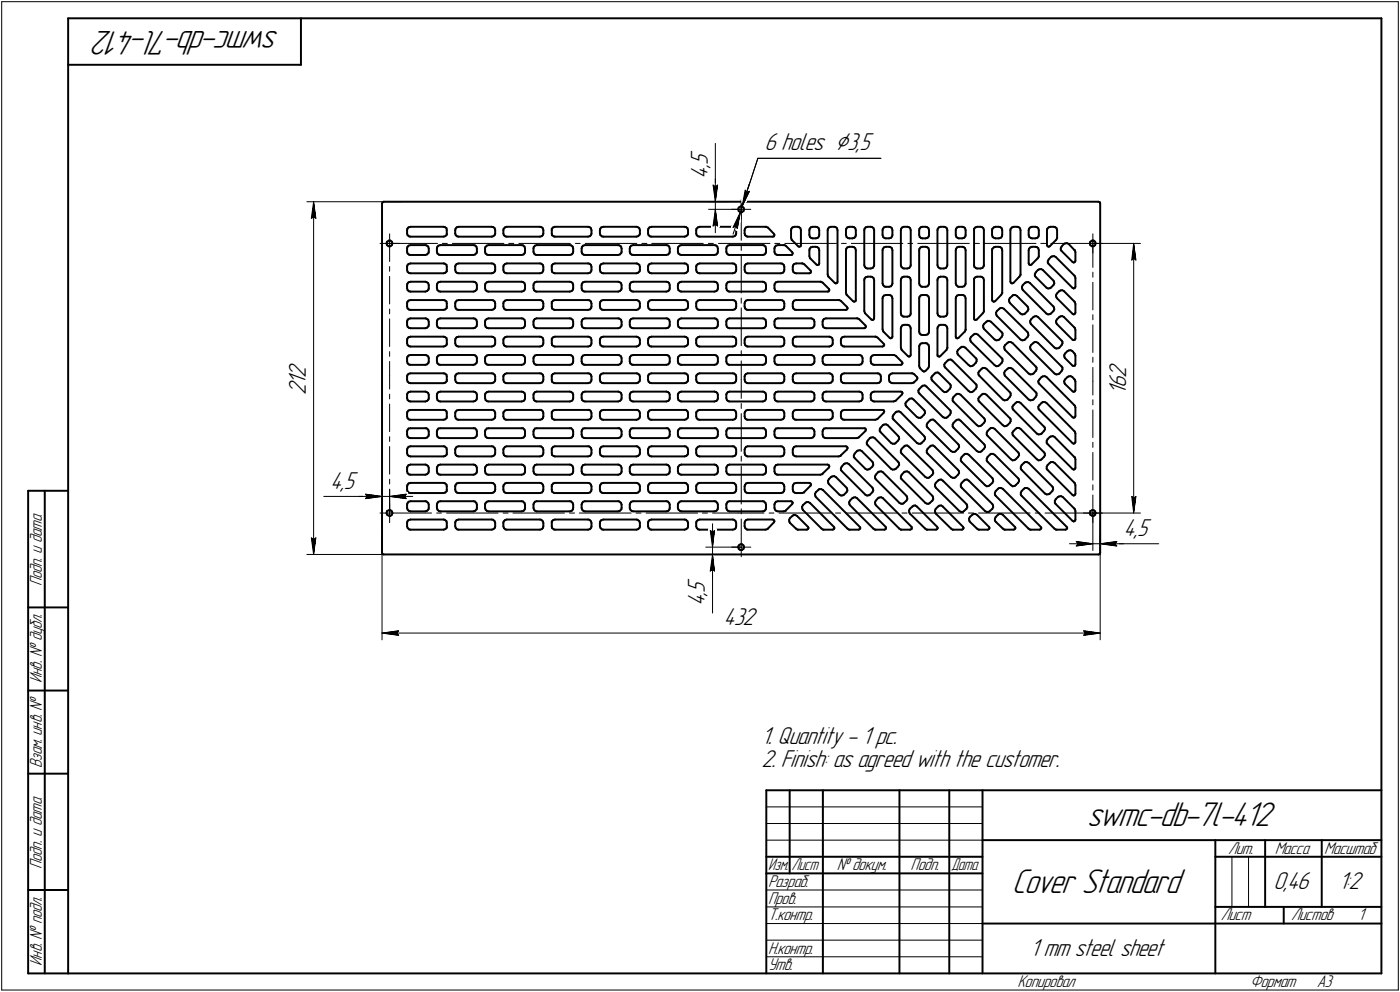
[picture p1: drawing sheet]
<svg xmlns="http://www.w3.org/2000/svg" width="421mm" height="298mm" viewBox="0 0 421 298" stroke-linecap="round" stroke-linejoin="round" font-family="sans-serif">
<defs><g id="words">
<g font-size="10.9">
<text x="84.1" y="9.4" transform="rotate(-180 84.1 9.4)">swmc-db-7l-412</text>
<text x="326.9" y="248.1">swmc-db-7l-412</text>
<text x="304.3" y="268.4">Cover Standard</text>
</g>
<g font-size="7.8">
<text x="229.9" y="45">6 holes Ç3,5</text>
<text x="212.8" y="53.7" transform="rotate(-90 212.8 53.7)">4</text>
<text x="212.8" y="50.6" transform="rotate(-90 212.8 50.6)">,</text>
<text x="212.8" y="49.6" transform="rotate(-90 212.8 49.6)">5</text>
<text x="92" y="113.6" transform="rotate(-90 92 113.6)">2</text>
<text x="338.7" y="113.6" transform="rotate(-90 338.7 113.6)">2</text>
<text x="92" y="118.6" transform="rotate(-90 92 118.6)">2</text>
<text x="92" y="115.6" transform="rotate(-90 92 115.6)">1</text>
<text x="338.7" y="118.6" transform="rotate(-90 338.7 118.6)">1</text>
<text x="338.7" y="116.6" transform="rotate(-90 338.7 116.6)">6</text>
<text x="99.3" y="146.9">4,5</text>
<text x="337.9" y="161.1">4,5</text>
<text x="212" y="179.2" transform="rotate(-90 212 179.2)">,</text>
<text x="212" y="178.1" transform="rotate(-90 212 178.1)">5</text>
<text x="212" y="182.2" transform="rotate(-90 212 182.2)">4</text>
<text x="217.6" y="187.9">432</text>
<text x="229" y="223.5">1. Quantity - 1 pc.</text>
<text x="229" y="230.5">2. Finish: as agreed with the customer.</text>
<text x="383" y="267.2">0,46</text>
<text x="402.6" y="267.2">1:2</text>
<text x="309.8" y="287.4">1 mm steel sheet</text>
</g>
<g font-size="5.4">
<text x="12.6" y="176.1" transform="rotate(-90 12.6 176.1)">Подп. и дата</text>
<text x="12.6" y="205.2" transform="rotate(-90 12.6 205.2)">Инв. № дубл.</text>
<text x="12.6" y="230.9" transform="rotate(-90 12.6 230.9)">Взам. инв. №</text>
<text x="369.3" y="256.6">Лит.</text>
<text x="383.4" y="256.6">Масса</text>
<text x="398.3" y="256.6">Масштаб</text>
<text x="12.6" y="261.1" transform="rotate(-90 12.6 261.1)">Подп. и дата</text>
<text x="251.6" y="261.6">№ докум.</text>
<text x="273.9" y="261.6">Подп.</text>
<text x="231" y="266.6">Разраб.</text>
<text x="231" y="271.6">Пров.</text>
<text x="231" y="276.6">Т.контр.</text>
<text x="367.1" y="276.6">Лист</text>
<text x="388.3" y="276.6">Листов</text>
<text x="408.5" y="276.6">1</text>
<text x="231" y="286.6">Н.контр.</text>
<text x="12.6" y="290.2" transform="rotate(-90 12.6 290.2)">Инв. № подл.</text>
<text x="231" y="291.6">Утв.</text>
<text x="306" y="296.6">Копировал</text>
<text x="376" y="296.6">Формат</text>
<text x="396" y="296.6">A3</text>
</g>
<g font-size="5.3">
<text x="231.1" y="261.6">Изм.</text>
<text x="238.1" y="261.6">Лист</text>
<text x="286.1" y="261.6">Дата</text>
</g>
</g></defs>
<g fill="none" stroke="#000" stroke-width=".59">
<path d="M20.5 5.5v287zM20.5 5.5h395zM20.5 19.5h70zM90.5 5.5v14zM415.5 5.5v287zM114.9 61.1v105zM115.1 60.8l.3-.2zM115.1 60.8l-.2 .3zM115.4 60.6h215zM116.2 73.2l.2 .5zM116.4 72.6l.5-.3zM116.4 72.6l-.2 .6z"/>
<path d="M116.4 73.7l.4 .3zM116.8 74h.6zM116.9 72.3h.5zM117.4 72.3l.5 .3zM117.4 74l.5-.3zM117.9 72.6l.1 .6zM118 73.2l-.1 .5zM122.4 70.2l.2 .5zM122.4 74.7v1zM122.4 75.7l.2 .5zM122.4 69.2v1zM122.5 74.3l-.1 .4z"/>
<path d="M122.5 68.7l-.1 .5zM122.5 79.8l-.1 .4zM122.6 70.7l.4 .3zM122.6 76.2l.4 .3zM122.9 73.8l.5-.1zM122.9 73.8l-.4 .5zM122.9 68.3l.5-.1zM122.9 68.3l-.4 .4zM122.9 79.3l.5-.1zM122.9 79.3l-.4 .5zM123 71l.4 .1zM123 76.5l.4 .1z"/>
<path d="M123.4 76.6h4.5zM123.4 71.1h10zM123.4 73.7h4.5zM123.4 68.2h10zM123.4 79.2h10zM127.9 76.6l.5-.1zM127.9 73.7h.4zM128.3 73.7l.5 .4zM128.4 76.5l.5-.5zM128.8 74.1l.1 .6zM128.9 74.7v1zM128.9 75.7v.3z"/>
<path d="M131.4 75.7l.2 .5zM131.4 74.7v1zM131.5 74.3l-.1 .4zM131.6 76.2l.4 .3zM131.8 73.8l.6-.1zM131.8 73.8l-.3 .5zM132 76.5l.4 .1zM132.4 73.7h10zM132.4 76.6h10zM133.4 79.2h.4zM133.4 71.1l.5-.1zM133.4 68.2h.4z"/>
<path d="M133.8 79.2l.5 .4zM133.8 68.2l.5 .4zM134.3 79.6l.1 .6zM134.3 68.6l.1 .6zM134.4 70.5l-.5 .5zM134.4 70.2v.3zM134.4 69.2v1zM136.9 69.2v1zM136.9 70.2l.2 .5zM137 68.7l-.1 .5zM137 79.8l-.1 .4zM137.1 70.7l.4 .3z"/>
<path d="M137.3 68.3l.6-.1zM137.3 68.3l-.3 .4zM137.3 79.3l.6-.1zM137.3 79.3l-.3 .5zM137.5 71l.4 .1zM137.9 71.1h10zM137.9 68.2h10zM137.9 79.2h10zM142.4 76.6l.5-.1zM142.4 73.7h.4zM142.8 73.7l.5 .4zM142.9 76.5l.4-.5z"/>
<path d="M143.3 74.1l.1 .6zM143.4 74.7v1zM143.4 75.7l-.1 .3zM145.9 75.7l.1 .5zM145.9 74.7v1zM146 74.3l.4-.5zM146 74.3l-.1 .4zM146 76.2l.5 .3zM146.4 73.8l.5-.1zM146.5 76.5l.4 .1zM146.9 76.6h10zM146.9 73.7h10z"/>
<path d="M147.9 68.2h.4zM147.9 71.1l.5-.1zM147.9 79.2h.4zM148.3 68.2l.5 .4zM148.3 79.2l.5 .4zM148.8 68.6l.1 .6zM148.8 79.6l.1 .6zM148.8 70.5l-.4 .5zM148.9 70.2l-.1 .3zM148.9 69.2v1zM151.4 70.2l.2 .5zM151.4 69.2v1z"/>
<path d="M151.5 79.8l-.1 .4zM151.5 68.7l.4-.4zM151.5 68.7l-.1 .5zM151.6 70.7l.4 .3zM151.9 79.3l.5-.1zM151.9 79.3l-.4 .5zM151.9 68.3l.5-.1zM152 71l.4 .1zM152.4 79.2h10zM152.4 71.1h10zM152.4 68.2h10zM156.9 73.7h.4z"/>
<path d="M156.9 76.6l.6-.1zM157.3 73.7l.4 .4zM157.7 74.1l.2 .6zM157.8 76l-.3 .5zM157.9 74.7v1zM157.9 75.7l-.1 .3zM160.4 74.7v1zM160.4 75.7l.2 .5zM160.5 74.3l-.1 .4zM160.6 76.2l.4 .3zM160.9 73.8l.5-.1zM160.9 73.8l-.4 .5z"/>
<path d="M161 76.5l.4 .1zM161.4 73.7h10zM161.4 76.6h10zM162.4 71.1l.6-.1zM162.4 68.2h.4zM162.4 79.2h.4zM162.8 68.2l.4 .4zM162.8 79.2l.4 .4zM163.2 68.6l.2 .6zM163.2 79.6l.2 .6zM163.3 70.5l-.3 .5zM163.4 70.2l-.1 .3z"/>
<path d="M163.4 69.2v1zM165.9 69.2v1zM165.9 70.2l.1 .5zM165.9 68.7v.5zM165.9 79.8v.4zM166 70.7l.5 .3zM166.4 68.3l.5-.1zM166.4 68.3l-.5 .4zM166.4 79.3l.5-.1zM166.4 79.3l-.5 .5zM166.5 71l.4 .1zM166.9 68.2h10z"/>
<path d="M166.9 71.1h10zM166.9 79.2h10zM171.4 76.6l.6-.1zM171.4 73.7h.4zM171.8 73.7l.4 .4zM172.2 74.1l.2 .6zM172.3 76l-.3 .5zM172.4 75.7l-.1 .3zM172.4 74.7v1zM174.9 74.7v1zM174.9 75.7l.2 .5zM175 74.3l-.1 .4z"/>
<path d="M175.1 76.2l.4 .3zM175.3 73.8l.6-.1zM175.3 73.8l-.3 .5zM175.5 76.5l.4 .1zM175.9 76.6h10zM175.9 73.7h10zM176.9 79.2h.4zM176.9 68.2h.4zM176.9 71.1l.6-.1zM177.3 79.2l.4 .4zM177.3 68.2l.4 .4zM177.7 79.6l.2 .6z"/>
<path d="M177.7 68.6l.2 .6zM177.8 70.5l-.3 .5zM177.9 69.2v1zM177.9 70.2l-.1 .3zM180.4 70.2l.2 .5zM180.4 69.2v1zM180.5 79.8l-.1 .4zM180.5 68.7l-.1 .5zM180.6 70.7l.4 .3zM180.8 79.3l.6-.1zM180.8 79.3l-.3 .5zM180.8 68.3l.6-.1z"/>
<path d="M180.8 68.3l-.3 .4zM181 71l.4 .1zM181.4 79.2h10zM181.4 68.2h10zM181.4 71.1h10zM185.9 76.6l.5-.1zM185.9 73.7h.4zM186.3 73.7l.5 .4zM186.4 76.5l.5-.5zM186.8 74.1l.1 .6zM186.9 75.7v.3zM186.9 74.7v1z"/>
<path d="M189.4 75.7l.2 .5zM189.4 74.7v1zM189.5 74.3l-.1 .4zM189.6 76.2l.4 .3zM189.8 73.8l.6-.1zM189.8 73.8l-.3 .5zM190 76.5l.4 .1zM190.4 76.6h10zM190.4 73.7h10zM191.4 79.2h.4zM191.4 68.2h.4zM191.4 71.1l.5-.1z"/>
<path d="M191.8 79.2l.5 .4zM191.8 68.2l.5 .4zM191.9 71l.5-.5zM192.3 79.6l.1 .6zM192.3 68.6l.1 .6zM192.4 69.2v1zM192.4 70.2v.3zM194.9 70.2l.2 .5zM194.9 69.2v1zM195 68.7l-.1 .5zM195 79.8l-.1 .4zM195.1 70.7l.4 .3z"/>
<path d="M195.3 68.3l.6-.1zM195.3 68.3l-.3 .4zM195.3 79.3l.6-.1zM195.3 79.3l-.3 .5zM195.5 71l.4 .1zM195.9 68.2h10zM195.9 79.2h10zM195.9 71.1h10zM200.4 73.7h.4zM200.4 76.6l.6-.1zM200.8 73.7l.5 .4zM201.3 74.1l.1 .6z"/>
<path d="M201.3 76l-.3 .5zM201.4 74.7v1zM201.4 75.7l-.1 .3zM203.9 74.7v1zM203.9 75.7l.1 .5zM204 74.3l-.1 .4zM204 76.2l.6 .3zM204.4 73.8l.5-.1zM204.4 73.8l-.4 .5zM204.6 76.5l.3 .1zM204.9 73.7h10zM204.9 76.6h10z"/>
<path d="M205.9 71.1l.5-.1zM205.9 79.2h.4zM205.9 68.2h.4zM206.3 79.2l.5 .4zM206.3 68.2l.5 .4zM206.4 71l.4-.5zM206.8 79.6l.1 .6zM206.8 68.6l.1 .6zM206.9 70.2l-.1 .3zM206.9 69.2v1zM209.4 70.2l.1 .5zM209.4 69.2v1z"/>
<path d="M209.5 79.8l-.1 .4zM209.5 68.7l-.1 .5zM209.5 70.7l.5 .3zM209.9 79.3l.5-.1zM209.9 79.3l-.4 .5zM209.9 68.3l.5-.1zM209.9 68.3l-.4 .4zM210 71l.4 .1zM210.4 68.2h10zM210.4 71.1h10zM210.4 79.2h10zM214.9 73.7h.4z"/>
<path d="M214.9 76.6l.6-.1zM215.3 73.7l.4 .4zM215.7 74.1l.2 .6zM215.8 76l-.3 .5zM215.9 75.7l-.1 .3zM215.9 74.7v1zM218.4 74.7v1zM218.4 75.7l.2 .5zM218.5 74.3l-.1 .4zM218.6 76.2l.4 .3zM218.9 73.8l.5-.1zM218.9 73.8l-.4 .5z"/>
<path d="M219 76.5l.4 .1zM219.4 76.6h10zM219.4 73.7h10zM220.4 71.1l.6-.1zM220.4 79.2h.4zM220.4 68.2h.4zM220.8 79.2l.4 .4zM220.8 68.2l.4 .4zM221.2 79.6l.2 .6zM221.2 68.6l.2 .6zM221.3 70.5l-.3 .5zM221.4 70.2l-.1 .3z"/>
<path d="M221.4 69.2v1zM222 62.9l.2 .5zM222.2 62.4l.5-.3zM222.2 62.4l-.2 .5zM222.2 63.4l.4 .4zM222.6 63.8h.6zM222.7 62.1h.5zM223.2 62.1l.4 .3zM223.2 63.8l.4-.4zM223.6 62.4l.2 .5zM223.8 62.9l-.2 .5zM223.9 70.2l.2 .5z"/>
<path d="M223.9 69.2v1zM224 68.7l-.1 .5zM224 79.8l-.1 .4zM224.1 70.7l.4 .3zM224.4 68.3l.5-.1zM224.4 68.3l-.4 .4zM224.4 79.3l.5-.1zM224.4 79.3l-.4 .5zM224.5 71l.4 .1zM224.9 68.2h5.3zM224.9 71.1h7.5zM224.9 79.2h10z"/>
<path d="M229.4 73.7h.4zM229.4 76.6l.6-.1zM229.8 73.7l.4 .4zM230.2 74.1l.2 .6zM230.2 68.2h.3zM230.3 76l-.3 .5zM230.4 74.7v1zM230.4 75.7l-.1 .3zM230.5 68.2l.5 .2zM231 68.4l1.7 1.9zM232.4 71.1l.3-.1zM232.7 70.3l.2 .3z"/>
<path d="M232.9 74.7v1zM232.9 70.6l-.2 .4zM232.9 75.7l.2 .5zM233 74.3l-.1 .4zM233.1 76.2l.4 .3zM233.3 73.8l.6-.1zM233.3 73.8l-.3 .5zM233.5 76.5l.4 .1zM233.9 76.6h4zM233.9 73.7h1.8zM234.9 79.2h.4zM235.3 79.2l.4 .4z"/>
<path d="M235.7 73.7h.3zM235.7 79.6l.2 .6zM236 73.7l.4 .2zM236.4 73.9l1.9 1.9zM237.9 76.6l.4-.1zM237.9 71.5l.2 .6zM237.9 69.2v2.3zM238 68.7l-.1 .5zM238.1 72.1h.1M238.2 72.1l1.8 1.9zM238.3 75.8l.1 .3zM238.3 68.3l.6-.1z"/>
<path d="M238.3 68.3l-.3 .4zM238.4 76.1l-.1 .4zM238.5 79.8l-.1 .4zM238.8 79.3l.6-.1zM238.8 79.3l-.3 .5zM238.9 68.2h1zM239.4 79.2h1.8zM239.9 68.2h.4zM240 74l.4 .2zM240.3 68.2l.4 .4zM240.4 74.2l.4-.2zM240.7 68.6l.2 .6z"/>
<path d="M240.9 73.7l-.1 .3zM240.9 69.2v4.5zM241.2 79.2h.2zM241.4 79.2l.5 .2zM241.9 79.4l1.9 1.9zM243.4 75.2v1.8zM243.4 69.2v1.4zM243.4 70.6l.2 .6zM243.4 77l.2 .6zM243.5 74.8l-.1 .4zM243.5 68.7l-.1 .5zM243.6 71.2l.4 .3z"/>
<path d="M243.6 77.6h.1M243.7 77.6l1.8 1.9zM243.8 74.3l.6-.1zM243.8 74.3l-.3 .5zM243.8 68.3l.6-.1zM243.8 68.3l-.3 .4zM244 71.5l.4 .1zM244.4 68.2h1zM244.4 71.6h1zM244.4 74.2h1zM245.4 71.6l.6-.1zM245.4 74.2l.4 .1z"/>
<path d="M245.4 68.2h.4zM245.5 79.5l.4 .2zM245.8 74.3l.4 .3zM245.8 68.2l.4 .4zM245.9 79.7l.4-.2zM246.2 74.6l.2 .6zM246.2 68.6l.2 .6zM246.3 71l-.3 .5zM246.4 79.2l-.1 .3zM246.4 70.6l-.1 .4zM246.4 69.2v1.4zM246.4 75.2v4z"/>
<path d="M248.9 69.2v13.3zM249 68.7l-.1 .5zM249.3 68.3l.6-.1zM249.3 68.3l-.3 .4zM249.9 68.2h1zM250.9 68.2h.4zM251.3 68.2l.4 .4zM251.7 68.6l.2 .6zM251.9 69.2v15.5zM254.4 69.2v1.4zM254.4 75.2v12.8zM254.4 70.6l.2 .6z"/>
<path d="M254.5 68.7l-.1 .5zM254.5 74.8l-.1 .4zM254.6 71.2l.4 .3zM254.8 68.3l.6-.1zM254.8 68.3l-.3 .4zM254.8 74.3l.6-.1zM254.8 74.3l-.3 .5zM255 71.5l.4 .1zM255.4 74.2h1zM255.4 71.6h1zM255.4 68.2h1zM256.4 68.2h.4z"/>
<path d="M256.4 74.2l.4 .1zM256.4 71.6l.6-.1zM256.8 68.2l.4 .4zM256.8 74.3l.4 .3zM257.2 68.6l.2 .6zM257.2 74.6l.2 .6zM257.3 71l-.3 .5zM257.4 69.2v1.4zM257.4 70.6l-.1 .4zM257.4 75.2v15zM259.9 69.2v10.5zM259.9 79.7l.2 .5z"/>
<path d="M260 68.7l-.1 .5zM260.3 68.3l.6-.1zM260.3 68.3l-.3 .4zM260.9 68.2h1zM261.9 68.2h.4zM262.3 68.2l.4 .4zM262.7 68.6l.2 .6zM262.9 69.2v10.5zM262.9 79.7l-.1 .3zM265.4 69.2v1.4zM265.4 70.6l.2 .6zM265.4 75.2v10z"/>
<path d="M265.5 68.7l-.1 .5zM265.5 74.8l-.1 .4zM265.6 71.2l.4 .3zM265.9 68.3l.5-.1zM265.9 68.3l-.4 .4zM265.9 74.3l.5-.1zM265.9 74.3l-.4 .5zM266 71.5l.4 .1zM266.4 71.6h1zM266.4 68.2h1zM266.4 74.2h1zM267.4 74.2l.4 .1z"/>
<path d="M267.4 68.2h.4zM267.4 71.6l.6-.1zM267.8 74.3l.4 .3zM267.8 68.2l.4 .4zM268.2 74.6l.2 .6zM268.2 68.6l.2 .6zM268.3 71l-.3 .5zM268.4 70.6l-.1 .4zM268.4 75.2v10zM268.4 69.2v1.4zM270.9 79.7l.2 .5zM270.9 69.2v10.5z"/>
<path d="M271 68.7l-.1 .5zM271.4 68.3l.5-.1zM271.4 68.3l-.4 .4zM271.9 68.2h1zM272.9 68.2h.4zM273.3 68.2l.4 .4zM273.7 68.6l.2 .6zM273.9 79.7l-.1 .3zM273.9 69.2v10.5zM276.4 70.6l.2 .6zM276.4 75.2v10zM276.4 69.2v1.4z"/>
<path d="M276.5 74.8l-.1 .4zM276.5 68.7l-.1 .5zM276.6 71.2l.4 .3zM276.9 74.3l.5-.1zM276.9 74.3l-.4 .5zM276.9 68.3l.5-.1zM276.9 68.3l-.4 .4zM277 71.5l.4 .1zM277.4 74.2h1zM277.4 71.6h1zM277.4 68.2h1zM278.4 68.2h.4z"/>
<path d="M278.4 71.6l.6-.1zM278.4 74.2l.4 .1zM278.8 68.2l.4 .4zM278.8 74.3l.4 .3zM279.2 68.6l.2 .6zM279.2 74.6l.2 .6zM279.3 71l-.3 .5zM279.4 70.6l-.1 .4zM279.4 69.2v1.4zM279.4 75.2v10zM281.9 69.2v10.5zM281.9 79.7l.2 .5z"/>
<path d="M282 68.7l-.1 .5zM282.4 68.3l.5-.1zM282.4 68.3l-.4 .4zM282.9 68.2h1zM283.9 68.2h.4zM284.3 68.2l.4 .4zM284.7 68.6l.2 .6zM284.9 79.7l-.1 .3zM284.9 69.2v10.5zM287.4 75.2v10zM287.4 69.2v1.4zM287.4 70.6l.2 .6z"/>
<path d="M287.5 74.8l-.1 .4zM287.5 68.7l-.1 .5zM287.6 71.2l.4 .3zM287.9 74.3l.5-.1zM287.9 74.3l-.4 .5zM287.9 68.3l.5-.1zM287.9 68.3l-.4 .4zM288 71.5l.4 .1zM288.4 71.6h1zM288.4 74.2h1zM288.4 68.2h1zM289.4 74.2l.4 .1z"/>
<path d="M289.4 68.2h.4zM289.4 71.6l.6-.1zM289.8 74.3l.4 .3zM289.8 68.2l.4 .4zM290.2 74.6l.2 .6zM290.2 68.6l.2 .6zM290.3 71l-.3 .5zM290.4 69.2v1.4zM290.4 70.6l-.1 .4zM290.4 75.2v10zM292.9 68.7l.5-.4zM292.9 68.7v.5z"/>
<path d="M292.9 69.2v10.5zM292.9 79.7l.1 .5zM293.4 68.3l.5-.1zM293.9 68.2h1zM294.9 68.2h.4zM295.3 68.2l.4 .4zM295.7 68.6l.2 .6zM295.9 69.2v10.5zM295.9 79.7l-.1 .3zM298.4 69.2v1.4zM298.4 70.6l.1 .6zM298.4 75.2v15z"/>
<path d="M298.4 68.7v.5zM298.4 74.8v.4zM298.5 71.2l.5 .3zM298.9 68.3l.5-.1zM298.9 68.3l-.5 .4zM298.9 74.3l.5-.1zM298.9 74.3l-.5 .5zM299 71.5l.4 .1zM299.4 68.2h1zM299.4 74.2h1zM299.4 71.6h1zM300.4 74.2l.4 .1z"/>
<path d="M300.4 68.2h.4zM300.4 71.6l.6-.1zM300.8 74.3l.4 .3zM300.8 68.2l.4 .4zM301.2 74.6l.2 .6zM301.2 68.6l.2 .6zM301.3 71l-.3 .5zM301.4 75.2v12.8zM301.4 70.6l-.1 .4zM301.4 69.2v1.4zM303.9 69.2v15.5zM304 68.7l-.1 .5z"/>
<path d="M304.4 68.3l.5-.1zM304.4 68.3l-.4 .4zM304.9 68.2h1zM305.9 68.2h.4zM306.3 68.2l.4 .4zM306.7 68.6l.2 .6zM306.9 69.2v13.3zM309.4 75.2v4zM309.4 79.2l.1 .3zM309.4 70.6l.1 .6zM309.4 69.2v1.4zM309.5 74.8l-.1 .4z"/>
<path d="M309.5 68.7l.4-.4zM309.5 68.7l-.1 .5zM309.5 79.5l.4 .2zM309.5 71.2l.5 .3zM309.9 74.3l.5-.1zM309.9 74.3l-.4 .5zM309.9 79.7l.3-.2zM309.9 68.3l.5-.1zM310 71.5l.4 .1zM310.2 79.5l1.9-1.9zM310.4 74.2h1zM310.4 68.2h1z"/>
<path d="M310.4 71.6h1zM311.4 71.6l.6-.1zM311.4 68.2h.4zM311.4 74.2l.4 .1zM311.8 68.2l.5 .4zM311.8 74.3l.5 .3zM312.3 68.6l.1 .6zM312.3 74.6l.1 .6zM312.3 71l-.3 .5zM312.4 70.6l-.1 .4zM312.4 77.1l-.3 .5zM312.4 77v.1z"/>
<path d="M312.4 75.2v1.8zM312.4 69.2v1.4zM314.9 73.7l.1 .3zM314.9 69.2v4.5zM315 68.7l-.1 .5zM315 74l.4 .2zM315.1 78.5v.5zM315.1 79l.3 .3zM315.4 74.2l.3-.2zM315.4 68.3l.5-.1zM315.4 68.3l-.4 .4zM315.4 78l-.3 .5z"/>
<path d="M315.4 79.3l7.2 7.2zM315.7 74l1.9-1.9zM315.9 68.2h1zM316.1 77.2l-.7 .8zM316.1 77.2l.3-.2zM316.4 77h.6zM316.9 68.2h.4zM317 77l.5 .2zM317.3 68.2l.5 .4zM317.5 77.2l5.6 5.6zM317.8 68.6l.1 .6zM317.9 69.2v2.3z"/>
<path d="M317.9 71.6l-.3 .5zM317.9 71.5v.1zM319 74.6v.5zM319 75.1l.3 .3zM319.3 75.4l3.3 3.3zM319.3 74.1l-.3 .5zM320 73.3l-.7 .8zM320 73.3l.3-.1zM320.3 73.2l.6-.1zM320.9 73.1l.5 .2zM321.4 73.3l1.7 1.8zM322.6 78.7l.3 .2z"/>
<path d="M322.9 78.9l.4-.2zM323.1 75.1l.2 .1zM323.3 75.2l.1 .6zM323.4 78.4l-.1 .3zM323.4 75.8v2.6zM327.7 73.2l.2 .5zM327.9 72.6l.5-.3zM327.9 72.6l-.2 .6zM327.9 73.7l.4 .3zM328.3 74h.6zM328.4 72.3h.5zM328.9 72.3l.5 .3z"/>
<path d="M328.9 74l.5-.3zM329.4 72.6l.1 .6zM329.5 73.2l-.1 .5zM330.4 60.6l.4 .2zM330.8 60.8l.1 .3zM330.9 61.1v105zM122.4 85.7v.9zM122.4 96.7v.9zM122.4 91.2v.9zM122.4 92.1l.2 .6zM122.4 97.6l.2 .6zM122.4 80.2v.9z"/>
<path d="M122.4 81.1l.2 .6zM122.4 86.6l.2 .6zM122.5 90.8l-.1 .4zM122.5 85.3l-.1 .4zM122.5 96.3l-.1 .4zM122.6 92.7l.4 .3zM122.6 98.2l.4 .4zM122.6 81.7l.4 .3zM122.6 87.2l.4 .3zM122.9 90.3l.5-.1zM122.9 90.3l-.4 .5zM122.9 84.8l.5-.1z"/>
<path d="M122.9 84.8l-.4 .5zM122.9 95.8l.5-.1zM122.9 95.8l-.4 .5zM123 93l.4 .1zM123 98.6h.4zM123 82l.4 .1zM123 87.5l.4 .1zM123.4 93.1h10zM123.4 95.7h4.5zM123.4 90.2h10zM123.4 84.7h4.5zM123.4 87.6h4.5z"/>
<path d="M123.4 98.6h4.5zM123.4 82.1h10zM127.9 95.7l.4 .1zM127.9 98.6l.5-.1zM127.9 84.7l.4 .1zM127.9 87.6l.5-.1zM128.3 95.8l.5 .3zM128.3 84.8l.5 .3zM128.4 98.5l.5-.5zM128.4 87.5l.5-.5zM128.8 96.1l.1 .6zM128.8 85.1l.1 .6z"/>
<path d="M128.9 97.6v.4zM128.9 85.7v.9zM128.9 86.6v.4zM128.9 96.7v.9zM131.4 96.7v.9zM131.4 86.6l.2 .6zM131.4 97.6l.2 .6zM131.4 85.7v.9zM131.5 85.3l-.1 .4zM131.5 96.3l-.1 .4zM131.6 87.2l.4 .3zM131.6 98.2l.4 .4z"/>
<path d="M131.8 84.8l.6-.1zM131.8 84.8l-.3 .5zM131.8 95.8l.6-.1zM131.8 95.8l-.3 .5zM132 87.5l.4 .1zM132 98.6h.4zM132.4 95.7h10zM132.4 98.6h10zM132.4 87.6h10zM132.4 84.7h10zM133.4 93.1l.5-.1zM133.4 82.1l.5-.1z"/>
<path d="M133.4 90.2l.4 .1zM133.8 90.3l.5 .3zM133.9 82l.5-.5zM134.3 90.6l.1 .6zM134.4 92.5l-.5 .5zM134.4 92.1v.4zM134.4 81.1v.4zM134.4 91.2v.9zM134.4 80.2v.9zM136.9 81.1l.2 .6zM136.9 92.1l.2 .6zM136.9 80.2v.9z"/>
<path d="M136.9 91.2v.9zM137 90.8l-.1 .4zM137.1 81.7l.4 .3zM137.1 92.7l.4 .3zM137.3 90.3l.6-.1zM137.3 90.3l-.3 .5zM137.5 82l.4 .1zM137.5 93l.4 .1zM137.9 90.2h10zM137.9 82.1h10zM137.9 93.1h10zM142.4 95.7l.4 .1z"/>
<path d="M142.4 87.6l.5-.1zM142.4 98.6l.5-.1zM142.4 84.7l.4 .1zM142.8 95.8l.5 .3zM142.8 84.8l.5 .3zM142.9 87.5l.4-.5zM142.9 98.5l.4-.5zM143.3 96.1l.1 .6zM143.3 85.1l.1 .6zM143.4 86.6l-.1 .4zM143.4 97.6l-.1 .4zM143.4 96.7v.9z"/>
<path d="M143.4 85.7v.9zM145.9 85.7v.9zM145.9 86.6l.1 .6zM145.9 96.7v.9zM145.9 97.6l.1 .6zM146 96.3l-.1 .4zM146 85.3l-.1 .4zM146 87.2l.5 .3zM146 98.2l.5 .4zM146.4 95.8l.5-.1zM146.4 95.8l-.4 .5zM146.4 84.8l.5-.1z"/>
<path d="M146.4 84.8l-.4 .5zM146.5 87.5l.4 .1zM146.5 98.6h.4zM146.9 84.7h10zM146.9 87.6h10zM146.9 98.6h10zM146.9 95.7h10zM147.9 82.1l.5-.1zM147.9 90.2l.4 .1zM147.9 93.1l.5-.1zM148.3 90.3l.5 .3zM148.4 93l.4-.5z"/>
<path d="M148.8 90.6l.1 .6zM148.8 81.5l-.4 .5zM148.9 81.1l-.1 .4zM148.9 80.2v.9zM148.9 91.2v.9zM148.9 92.1l-.1 .4zM151.4 81.1l.2 .6zM151.4 91.2v.9zM151.4 92.1l.2 .6zM151.4 80.2v.9zM151.5 90.8l-.1 .4zM151.6 81.7l.4 .3z"/>
<path d="M151.6 92.7l.4 .3zM151.9 90.3l.5-.1zM151.9 90.3l-.4 .5zM152 82l.4 .1zM152 93l.4 .1zM152.4 93.1h10zM152.4 82.1h10zM152.4 90.2h10zM156.9 84.7l.4 .1zM156.9 87.6l.6-.1zM156.9 95.7l.4 .1zM156.9 98.6l.6-.1z"/>
<path d="M157.3 84.8l.4 .3zM157.3 95.8l.4 .3zM157.7 85.1l.2 .6zM157.7 96.1l.2 .6zM157.8 87l-.3 .5zM157.8 98l-.3 .5zM157.9 86.6l-.1 .4zM157.9 85.7v.9zM157.9 97.6l-.1 .4zM157.9 96.7v.9zM160.4 85.7v.9zM160.4 96.7v.9z"/>
<path d="M160.4 86.6l.2 .6zM160.4 97.6l.2 .6zM160.5 96.3l-.1 .4zM160.5 85.3l-.1 .4zM160.6 87.2l.4 .3zM160.6 98.2l.4 .4zM160.9 95.8l.5-.1zM160.9 95.8l-.4 .5zM160.9 84.8l.5-.1zM160.9 84.8l-.4 .5zM161 87.5l.4 .1zM161 98.6h.4z"/>
<path d="M161.4 98.6h10zM161.4 84.7h10zM161.4 95.7h10zM161.4 87.6h10zM162.4 90.2l.4 .1zM162.4 93.1l.6-.1zM162.4 82.1l.6-.1zM162.8 90.3l.4 .3zM163.2 90.6l.2 .6zM163.3 92.5l-.3 .5zM163.3 81.5l-.3 .5zM163.4 80.2v.9z"/>
<path d="M163.4 92.1l-.1 .4zM163.4 81.1l-.1 .4zM163.4 91.2v.9zM165.9 90.8v.4zM165.9 81.1l.1 .6zM165.9 92.1l.1 .6zM165.9 91.2v.9zM165.9 80.2v.9zM166 81.7l.5 .3zM166 92.7l.5 .3zM166.4 90.3l.5-.1zM166.4 90.3l-.5 .5z"/>
<path d="M166.5 82l.4 .1zM166.5 93l.4 .1zM166.9 82.1h10zM166.9 90.2h10zM166.9 93.1h10zM171.4 84.7l.4 .1zM171.4 98.6l.6-.1zM171.4 95.7l.4 .1zM171.4 87.6l.6-.1zM171.8 84.8l.4 .3zM171.8 95.8l.4 .3zM172.2 85.1l.2 .6z"/>
<path d="M172.2 96.1l.2 .6zM172.3 98l-.3 .5zM172.3 87l-.3 .5zM172.4 97.6l-.1 .4zM172.4 96.7v.9zM172.4 86.6l-.1 .4zM172.4 85.7v.9zM174.9 85.7v.9zM174.9 96.7v.9zM174.9 86.6l.2 .6zM174.9 97.6l.2 .6zM175 85.3l-.1 .4z"/>
<path d="M175 96.3l-.1 .4zM175.1 87.2l.4 .3zM175.1 98.2l.4 .4zM175.3 84.8l.6-.1zM175.3 84.8l-.3 .5zM175.3 95.8l.6-.1zM175.3 95.8l-.3 .5zM175.5 87.5l.4 .1zM175.5 98.6h.4zM175.9 87.6h10zM175.9 98.6h10zM175.9 84.7h10z"/>
<path d="M175.9 95.7h10zM176.9 82.1l.6-.1zM176.9 93.1l.6-.1zM176.9 90.2l.4 .1zM177.3 90.3l.4 .3zM177.7 90.6l.2 .6zM177.8 81.5l-.3 .5zM177.8 92.5l-.3 .5zM177.9 81.1l-.1 .4zM177.9 92.1l-.1 .4zM177.9 91.2v.9zM177.9 80.2v.9z"/>
<path d="M180.4 80.2v.9zM180.4 92.1l.2 .6zM180.4 81.1l.2 .6zM180.4 91.2v.9zM180.5 90.8l-.1 .4zM180.6 92.7l.4 .3zM180.6 81.7l.4 .3zM180.8 90.3l.6-.1zM180.8 90.3l-.3 .5zM181 93l.4 .1zM181 82l.4 .1zM181.4 93.1h10z"/>
<path d="M181.4 82.1h10zM181.4 90.2h10zM185.9 84.7l.4 .1zM185.9 87.6l.5-.1zM185.9 98.6l.5-.1zM185.9 95.7l.4 .1zM186.3 84.8l.5 .3zM186.3 95.8l.5 .3zM186.4 87.5l.5-.5zM186.4 98.5l.5-.5zM186.8 85.1l.1 .6zM186.8 96.1l.1 .6z"/>
<path d="M186.9 85.7v.9zM186.9 86.6v.4zM186.9 97.6v.4zM186.9 96.7v.9zM189.4 85.7v.9zM189.4 97.6l.2 .6zM189.4 96.7v.9zM189.4 86.6l.2 .6zM189.5 85.3l-.1 .4zM189.5 96.3l-.1 .4zM189.6 98.2l.4 .4zM189.6 87.2l.4 .3z"/>
<path d="M189.8 84.8l.6-.1zM189.8 84.8l-.3 .5zM189.8 95.8l.6-.1zM189.8 95.8l-.3 .5zM190 98.6h.4zM190 87.5l.4 .1zM190.4 84.7h10zM190.4 87.6h10zM190.4 95.7h10zM190.4 98.6h10zM191.4 93.1l.5-.1zM191.4 90.2l.4 .1z"/>
<path d="M191.4 82.1l.5-.1zM191.8 90.3l.5 .3zM191.9 93l.5-.5zM191.9 82l.5-.5zM192.3 90.6l.1 .6zM192.4 92.1v.4zM192.4 91.2v.9zM192.4 81.1v.4zM192.4 80.2v.9zM194.9 81.1l.2 .6zM194.9 91.2v.9zM194.9 92.1l.2 .6z"/>
<path d="M194.9 80.2v.9zM195 90.8l-.1 .4zM195.1 81.7l.4 .3zM195.1 92.7l.4 .3zM195.3 90.3l.6-.1zM195.3 90.3l-.3 .5zM195.5 82l.4 .1zM195.5 93l.4 .1zM195.9 93.1h10zM195.9 90.2h10zM195.9 82.1h10zM200.4 84.7l.4 .1z"/>
<path d="M200.4 87.6l.6-.1zM200.4 95.7l.4 .1zM200.4 98.6l.6-.1zM200.8 84.8l.5 .3zM200.8 95.8l.5 .3zM201.3 85.1l.1 .6zM201.3 96.1l.1 .6zM201.3 87l-.3 .5zM201.3 98l-.3 .5zM201.4 86.6l-.1 .4zM201.4 85.7v.9zM201.4 96.7v.9z"/>
<path d="M201.4 97.6l-.1 .4zM203.9 85.7v.9zM203.9 86.6l.1 .6zM203.9 97.6l.1 .6zM203.9 96.7v.9zM204 96.3l-.1 .4zM204 85.3l.4-.5zM204 85.3l-.1 .4zM204 87.2l.6 .3zM204 98.2l.6 .4zM204.4 95.8l.5-.1zM204.4 95.8l-.4 .5z"/>
<path d="M204.4 84.8l.5-.1zM204.6 87.5l.3 .1zM204.6 98.6h.3zM204.9 98.6h10zM204.9 87.6h10zM204.9 84.7h10zM204.9 95.7h10zM205.9 90.2l.4 .1zM205.9 82.1l.5-.1zM205.9 93.1l.5-.1zM206.3 90.3l.5 .3zM206.4 82l.4-.5z"/>
<path d="M206.4 93l.4-.5zM206.8 90.6l.1 .6zM206.9 81.1l-.1 .4zM206.9 92.1l-.1 .4zM206.9 80.2v.9zM206.9 91.2v.9zM209.4 80.2v.9zM209.4 81.1l.1 .6zM209.4 92.1l.1 .6zM209.4 91.2v.9zM209.5 90.8l.4-.5zM209.5 90.8l-.1 .4z"/>
<path d="M209.5 81.7l.5 .3zM209.5 92.7l.5 .3zM209.9 90.3l.5-.1zM210 82l.4 .1zM210 93l.4 .1zM210.4 90.2h10zM210.4 82.1h10zM210.4 93.1h10zM214.9 87.6l.6-.1zM214.9 84.7l.4 .1zM214.9 98.6l.6-.1zM214.9 95.7l.4 .1z"/>
<path d="M215.3 84.8l.4 .3zM215.3 95.8l.4 .3zM215.7 85.1l.2 .6zM215.7 96.1l.2 .6zM215.8 87l-.3 .5zM215.8 98l-.3 .5zM215.9 86.6l-.1 .4zM215.9 85.7v.9zM215.9 97.6l-.1 .4zM215.9 96.7v.9zM218.4 96.7v.9zM218.4 85.7v.9z"/>
<path d="M218.4 97.6l.2 .6zM218.4 86.6l.2 .6zM218.5 96.3l-.1 .4zM218.5 85.3l-.1 .4zM218.6 98.2l.4 .4zM218.6 87.2l.4 .3zM218.9 95.8l.5-.1zM218.9 95.8l-.4 .5zM218.9 84.8l.5-.1zM218.9 84.8l-.4 .5zM219 98.6h.4zM219 87.5l.4 .1z"/>
<path d="M219.4 87.6h10zM219.4 95.7h10zM219.4 98.6h10zM219.4 84.7h10zM220.4 82.1l.6-.1zM220.4 93.1l.6-.1zM220.4 90.2l.4 .1zM220.8 90.3l.4 .3zM221.2 90.6l.2 .6zM221.3 81.5l-.3 .5zM221.3 92.5l-.3 .5zM221.4 81.1l-.1 .4z"/>
<path d="M221.4 92.1l-.1 .4zM221.4 80.2v.9zM221.4 91.2v.9zM223.9 91.2v.9zM223.9 81.1l.2 .6zM223.9 80.2v.9zM223.9 92.1l.2 .6zM224 90.8l-.1 .4zM224.1 81.7l.4 .3zM224.1 92.7l.4 .3zM224.4 90.3l.5-.1zM224.4 90.3l-.4 .5z"/>
<path d="M224.5 82l.4 .1zM224.5 93l.4 .1zM224.9 93.1h10zM224.9 82.1h10zM224.9 90.2h10zM229.4 84.7l.4 .1zM229.4 95.7l.4 .1zM229.4 87.6l.6-.1zM229.4 98.6l.6-.1zM229.8 84.8l.4 .3zM229.8 95.8l.4 .3zM230.2 85.1l.2 .6z"/>
<path d="M230.2 96.1l.2 .6zM230.3 87l-.3 .5zM230.3 98l-.3 .5zM230.4 86.6l-.1 .4zM230.4 97.6l-.1 .4zM230.4 85.7v.9zM230.4 96.7v.9zM232.9 97.6l.2 .6zM232.9 96.7v.9zM232.9 85.7v.9zM232.9 86.6l.2 .6zM233 96.3l-.1 .4z"/>
<path d="M233 85.3l-.1 .4zM233.1 98.2l.4 .4zM233.1 87.2l.4 .3zM233.3 95.8l.6-.1zM233.3 95.8l-.3 .5zM233.3 84.8l.6-.1zM233.3 84.8l-.3 .5zM233.5 98.6h.4zM233.5 87.5l.4 .1zM233.9 98.6h10zM233.9 87.6h15zM233.9 95.7h10z"/>
<path d="M233.9 84.7h12.8zM234.9 90.2l.4 .1zM234.9 93.1l.6-.1zM234.9 82.1l.6-.1zM235.3 90.3l.4 .3zM235.7 90.6l.2 .6zM235.8 92.5l-.3 .5zM235.8 81.5l-.3 .5zM235.9 80.2v.9zM235.9 91.2v.9zM235.9 92.1l-.1 .4zM235.9 81.1l-.1 .4z"/>
<path d="M238.4 81.1l.2 .6zM238.4 80.2v.9zM238.4 91.2v.9zM238.4 92.1l.2 .6zM238.5 90.8l-.1 .4zM238.6 81.7l.4 .3zM238.6 92.7l.4 .3zM238.8 90.3l.6-.1zM238.8 90.3l-.3 .5zM239 82l.4 .1zM239 93l.4 .1zM239.4 93.1h15z"/>
<path d="M239.4 82.1h4zM239.4 90.2h12.8zM243.4 82.1l.4-.1zM243.8 81.3l.1 .3zM243.9 95.7l.4 .1zM243.9 98.6l.5-.1zM243.9 81.6l-.1 .4zM244.3 95.8l.5 .3zM244.4 98.5l.5-.5zM244.8 96.1l.1 .6zM244.9 96.7v.9zM244.9 97.6v.4z"/>
<path d="M246.7 84.7h.2zM246.9 84.7l.5 .2zM247.4 97.6l.2 .6zM247.4 96.7v.9zM247.4 84.9l1.9 1.9zM247.5 96.3l-.1 .4zM247.6 98.2l.4 .4zM247.8 95.8l.6-.1zM247.8 95.8l-.3 .5zM248 98.6h.4zM248.4 95.7h9.3zM248.4 98.6h11.5z"/>
<path d="M248.9 87.6l.4-.1zM248.9 82.5l.2 .6zM249.1 83.1h.1M249.2 83.1l1.8 1.9zM249.3 86.8l.1 .3zM249.4 87.1l-.1 .4zM251 85l.4 .2zM251.4 85.2l.4-.2zM251.9 84.7l-.1 .3zM252.2 90.2h.2zM252.4 90.2l.5 .2zM252.9 90.4l1.9 1.9z"/>
<path d="M254.4 93.1l.4-.1zM254.4 88l.2 .6zM254.6 88.6h.1M254.7 88.6l1.8 1.9zM254.8 92.3l.1 .3zM254.9 92.6l-.1 .4zM256.5 90.5l.4 .2zM256.9 90.7l.4-.2zM257.4 90.2l-.1 .3zM257.7 95.7h.2zM257.9 95.7l.5 .2zM258.4 95.9l1.9 1.9z"/>
<path d="M259.9 98.6l.4-.1zM259.9 93.5l.2 .5zM259.9 84.2v9.3zM260 83.7l-.1 .5zM260.1 94l.1 .1zM260.1 80.2l.4 .4zM260.2 94.1l1.8 1.9zM260.3 97.8l.1 .3zM260.3 83.3l.6-.2zM260.3 83.3l-.3 .4zM260.4 98.1l-.1 .4zM260.5 80.6l.4 .1z"/>
<path d="M260.9 80.7h1zM260.9 83.1h1zM261.9 83.1l.4 .1zM261.9 80.7l.6-.2zM262 96l.4 .2zM262.3 83.2l.4 .4zM262.4 96.2l.3-.2zM262.7 83.6l.2 .6zM262.8 80l-.3 .5zM262.9 95.7l-.2 .3zM262.9 84.2v11.5zM265.4 89.7v9.3z"/>
<path d="M265.4 99l.2 .5zM265.4 85.2l.2 .5zM265.5 89.2l-.1 .5zM265.6 99.5l.1 .2zM265.6 85.7l.4 .4zM265.7 99.7l1.8 1.8zM265.9 88.8l.5-.2zM265.9 88.8l-.4 .4zM266 86.1l.4 .1zM266.4 86.2h1zM266.4 88.6h1zM267.4 88.6l.4 .1z"/>
<path d="M267.4 86.2l.6-.2zM267.8 88.7l.4 .4zM268.2 89.1l.2 .6zM268.3 85.5l-.3 .5zM268.4 85.2l-.1 .3zM268.4 89.7v11.5zM270.9 94.1l.2 .6zM270.9 84.2v9.9zM270.9 98.6v5.9zM271 83.7l-.1 .5zM271 98.3l-.1 .3zM271.1 94.7l.4 .4z"/>
<path d="M271.1 80.2l.4 .4zM271.4 83.3l.5-.2zM271.4 83.3l-.4 .4zM271.4 97.8l.5-.2zM271.4 97.8l-.4 .5zM271.5 95.1l.4 .1zM271.5 80.6l.4 .1zM271.9 97.6h1zM271.9 95.2h1zM271.9 83.1h1zM271.9 80.7h1zM272.9 80.7l.6-.2z"/>
<path d="M272.9 83.1l.4 .1zM272.9 97.6l.4 .1zM272.9 95.2l.6-.2zM273.3 83.2l.4 .4zM273.3 97.7l.4 .4zM273.7 83.6l.2 .6zM273.7 98.1l.2 .5zM273.8 80l-.3 .5zM273.8 94.6l-.3 .4zM273.9 98.6v8.1zM273.9 84.2v9.9zM273.9 94.1l-.1 .5z"/>
<path d="M276.4 99.7l.2 .5zM276.4 85.2l.2 .5zM276.4 89.7v10zM276.5 89.2l-.1 .5zM276.6 85.7l.4 .4zM276.9 88.8l.5-.2zM276.9 88.8l-.4 .4zM277 86.1l.4 .1zM277.4 86.2h1zM277.4 88.6h1zM278.4 88.6l.4 .1zM278.4 86.2l.6-.2z"/>
<path d="M278.8 88.7l.4 .4zM279.2 89.1l.2 .6zM279.3 85.5l-.3 .5zM279.4 89.7v10zM279.4 99.7l-.1 .4zM279.4 85.2l-.1 .3zM281.9 98.6v8.1zM281.9 84.2v9.9zM281.9 94.1l.2 .6zM282 98.3l-.1 .3zM282 83.7l-.1 .5zM282.1 80.2l.4 .4z"/>
<path d="M282.1 94.7l.4 .4zM282.4 97.8l.5-.2zM282.4 97.8l-.4 .5zM282.4 83.3l.5-.2zM282.4 83.3l-.4 .4zM282.5 80.6l.4 .1zM282.5 95.1l.4 .1zM282.9 95.2h1zM282.9 80.7h1zM282.9 83.1h1zM282.9 97.6h1zM283.9 83.1l.4 .1z"/>
<path d="M283.9 80.7l.6-.2zM283.9 97.6l.4 .1zM283.9 95.2l.6-.2zM284.3 83.2l.4 .4zM284.3 97.7l.4 .4zM284.7 83.6l.2 .6zM284.7 98.1l.2 .5zM284.8 80l-.3 .5zM284.8 94.6l-.3 .4zM284.9 98.6v5.9zM284.9 84.2v9.9zM284.9 94.1l-.1 .5z"/>
<path d="M287.4 85.2l.2 .5zM287.4 89.7v11.5zM287.5 89.2l-.1 .5zM287.6 85.7l.4 .4zM287.9 88.8l.5-.2zM287.9 88.8l-.4 .4zM288 86.1l.4 .1zM288.4 88.6h1zM288.4 86.2h1zM289.4 88.6l.4 .1zM289.4 86.2l.6-.2zM289.8 88.7l.4 .4z"/>
<path d="M290.2 89.1l.2 .6zM290.3 85.5l-.3 .5zM290.4 89.7v9.3zM290.4 99.1l-.2 .6zM290.4 99v.1zM290.4 85.2l-.1 .3zM292.9 84.2v11.5zM292.9 95.7l.1 .3zM292.9 83.7v.5zM293 96l.4 .2zM293 80.2l.5 .4zM293.4 96.2l.4-.2z"/>
<path d="M293.4 83.3l.5-.2zM293.4 83.3l-.5 .4zM293.5 80.6l.4 .1zM293.9 80.7h1zM293.9 83.1h1zM294.9 80.7l.6-.2zM294.9 83.1l.4 .1zM295.3 83.2l.4 .4zM295.6 94.1l-1.8 1.9zM295.7 97.9v.6zM295.7 83.6l.2 .6zM295.7 98.5l.2 .3z"/>
<path d="M295.8 80l-.3 .5zM295.9 84.2v9.3zM295.9 93.6l-.3 .5zM295.9 93.5v.1zM295.9 97.4l.8-.7zM295.9 98.8l3.2 3.2zM295.9 97.4l-.2 .5zM296.7 96.7l.3-.3zM297 96.4h.5zM297.5 96.4l.5 .3zM298 96.7l3.2 3.1zM298.4 90.2l.1 .3z"/>
<path d="M298.5 90.5l.4 .2zM298.9 90.7l.4-.2zM299.6 94v.6zM299.6 94.6l.2 .3zM299.8 94.9l7.1 7.1zM299.8 93.5l.8-.7zM299.8 93.5l-.2 .5zM300.6 92.8l.3-.3zM300.9 92.5h.5zM301.1 88.6l-1.8 1.9zM301.2 99.8l.3 .4zM301.4 88.1l-.3 .5z"/>
<path d="M301.4 88v.1zM301.4 92.5l.5 .3zM301.9 92.8l7.1 7zM303.4 90.1l.1 .6zM303.5 90.7l.2 .3zM303.7 89.6l-.3 .5zM303.7 91l3.2 3.2zM303.7 89.6l.8-.7zM303.9 84.7l.1 .3zM304 85l.4 .2zM304.4 85.2l.4-.2zM304.7 88.6h.6z"/>
<path d="M304.7 88.6l-.2 .3zM305.3 88.6l.5 .3zM305.8 88.9l3.2 3.2zM306.6 83.1l-1.8 1.9zM306.9 82.6l-.3 .5zM306.9 82.5v.1zM306.9 94.2l.5 .3zM307.3 86.2l.1 .6zM307.4 94.5l.6-.1zM307.4 86.8l.2 .3zM307.6 85.7l-.3 .5zM307.6 87.1l7.1 7.1z"/>
<path d="M308 94.4l.3-.2zM308.3 85l.3-.2zM308.3 85l-.7 .7zM308.6 84.8h.6zM309 99.8l.2 .4zM309 93.5l-.7 .7zM309 92.1l.2 .4zM309.2 84.8l.5 .2zM309.2 92.5l.1 .5zM309.3 93l-.3 .5zM309.7 85l7.1 7.1zM309.8 96.5l.1 .5z"/>
<path d="M309.9 97l.1 .4zM310 96l.8-.8zM310 96l-.2 .5zM310 97.4l7.2 7.1zM310.8 95.2l.3-.1zM311.1 95.1l.6-.1zM311.2 82.4v.5zM311.2 82.9l.3 .3zM311.5 81.9l-.3 .5zM311.5 83.2l3.2 3.2zM311.7 95l.5 .2zM312.2 81.1l.3-.2z"/>
<path d="M312.2 95.2l7.1 7.2zM312.2 81.1l-.7 .8zM312.5 80.9h.6zM313.1 80.9l.5 .2zM313.6 81.1l3.2 3.2zM314.7 94.2l.5 .3zM314.7 86.4l.5 .3zM315.2 94.5l.5-.1zM315.2 86.7l.5-.1zM315.7 94.4l.4-.2zM315.7 86.6l.4-.2zM316.1 86.4l.7-.7z"/>
<path d="M316.1 94.2l.7-.7zM316.8 84.3l.2 .4zM316.8 92.1l.2 .4zM317 84.7l.1 .5zM317 92.5l.1 .5zM317.1 85.2l-.3 .5zM317.1 93l-.3 .5zM317.6 88.7l.1 .5zM317.6 96.5l.1 .5zM317.7 89.2l.1 .4zM317.7 97l.1 .4zM317.8 97.4l4.8 4.7z"/>
<path d="M317.8 88.2l-.2 .5zM317.8 89.6l4.8 4.7zM317.8 96l-.2 .5zM318.6 87.5l-.8 .7zM318.6 87.5l.3-.2zM318.6 95.2l.3-.1zM318.6 95.2l-.8 .8zM318.9 87.3l.5-.1zM318.9 95.1l.5-.1zM319.4 87.2l.6 .3zM319.4 95l.6 .2zM320 95.2l3.1 3.2z"/>
<path d="M320 87.5l3.1 3.1zM322.6 94.3l.3 .2zM322.6 86.5l.3 .2zM322.9 94.5l.4-.2zM322.9 86.7l.4-.2zM323.1 98.4l.2 .2zM323.1 82.8l.2 .2zM323.1 90.6l.2 .2zM323.3 98.6l.1 .5zM323.3 83l.1 .6zM323.3 90.8l.1 .6zM323.4 94l-.1 .3z"/>
<path d="M323.4 86.2l-.1 .3zM323.4 99.1v2.7zM323.4 83.6v2.6zM323.4 91.4v2.6zM122.4 103.1l.2 .6zM122.4 118.6v1zM122.4 108.6l.2 .6zM122.4 119.6l.2 .6zM122.4 113.1v1zM122.4 107.6v1zM122.4 114.1l.2 .6zM122.4 102.2v.9z"/>
<path d="M122.5 112.8l-.1 .3zM122.5 118.3l-.1 .3zM122.5 101.8l-.1 .4zM122.5 107.3l-.1 .3zM122.6 103.7l.4 .4zM122.6 109.2l.4 .4zM122.6 114.7l.4 .4zM122.9 112.4l.5-.2zM122.9 112.4l-.4 .4zM122.9 117.9l.5-.2zM122.9 117.9l-.4 .4zM122.9 101.3l.5-.1z"/>
<path d="M122.9 101.3l-.4 .5zM122.9 106.8l.5-.1zM122.9 106.8l-.4 .5zM123 104.1h.4zM123 109.6h.4zM123 115.1h.4zM123.4 101.2h10zM123.4 109.6h4.5zM123.4 112.2h10zM123.4 117.7h4.5zM123.4 106.7h4.5zM123.4 115.1h10z"/>
<path d="M123.4 104.1h10zM127.9 109.6l.5-.1zM127.9 117.7l.4 .1zM127.9 106.7l.4 .1zM128.3 117.8l.5 .3zM128.3 106.8l.5 .3zM128.4 109.5l.5-.4zM128.8 118.1l.1 .5zM128.8 107.1l.1 .5zM128.9 108.6v.5zM128.9 107.6v1zM128.9 119.6v.5z"/>
<path d="M128.9 118.6v1zM131.4 118.6v1zM131.4 107.6v1zM131.4 119.6l.2 .6zM131.4 108.6l.2 .6zM131.5 107.3l-.1 .3zM131.5 118.3l-.1 .3zM131.6 109.2l.4 .4zM131.8 106.8l.6-.1zM131.8 106.8l-.3 .5zM131.8 117.9l.6-.2zM131.8 117.9l-.3 .4z"/>
<path d="M132 109.6h.4zM132.4 109.6h10zM132.4 117.7h10zM132.4 106.7h10zM133.4 101.2l.4 .1zM133.4 112.2l.4 .1zM133.4 115.1l.5-.1zM133.4 104.1l.5-.1zM133.8 101.3l.5 .3zM133.8 112.3l.5 .3zM133.9 115l.5-.4zM134.3 101.6l.1 .6z"/>
<path d="M134.3 112.6l.1 .5zM134.4 114.1v.5zM134.4 113.1v1zM134.4 103.5l-.5 .5zM134.4 103.1v.4zM134.4 102.2v.9zM136.9 103.1l.2 .6zM136.9 102.2v.9zM136.9 114.1l.2 .6zM136.9 113.1v1zM137 101.8l-.1 .4zM137 112.8l-.1 .3z"/>
<path d="M137.1 103.7l.4 .4zM137.1 114.7l.4 .4zM137.3 101.3l.6-.1zM137.3 101.3l-.3 .5zM137.3 112.4l.6-.2zM137.3 112.4l-.3 .4zM137.5 104.1h.4zM137.5 115.1h.4zM137.9 101.2h10zM137.9 104.1h10zM137.9 115.1h10zM137.9 112.2h10z"/>
<path d="M142.4 106.7l.4 .1zM142.4 109.6l.5-.1zM142.4 117.7l.4 .1zM142.8 106.8l.5 .3zM142.8 117.8l.5 .3zM142.9 109.5l.4-.4zM143.3 107.1l.1 .5zM143.3 118.1l.1 .5zM143.4 119.6l-.1 .5zM143.4 107.6v1zM143.4 118.6v1zM143.4 108.6l-.1 .5z"/>
<path d="M145.9 119.6l.1 .6zM145.9 118.6v1zM145.9 108.6l.1 .6zM145.9 107.6v1zM146 107.3l.4-.5zM146 107.3l-.1 .3zM146 118.3l-.1 .3zM146 109.2l.5 .4zM146.4 106.8l.5-.1zM146.4 117.9l.5-.2zM146.4 117.9l-.4 .4zM146.5 109.6h.4z"/>
<path d="M146.9 106.7h10zM146.9 117.7h10zM146.9 109.6h10zM147.9 104.1l.5-.1zM147.9 101.2l.4 .1zM147.9 112.2l.4 .1zM147.9 115.1l.5-.1zM148.3 101.3l.5 .3zM148.3 112.3l.5 .3zM148.8 101.6l.1 .6zM148.8 112.6l.1 .5zM148.8 103.5l-.4 .5z"/>
<path d="M148.8 114.6l-.4 .4zM148.9 103.1l-.1 .4zM148.9 113.1v1zM148.9 102.2v.9zM148.9 114.1l-.1 .5zM151.4 103.1l.2 .6zM151.4 113.1v1zM151.4 114.1l.2 .6zM151.4 102.2v.9zM151.5 112.8l-.1 .3zM151.5 101.8l-.1 .4zM151.6 103.7l.4 .4z"/>
<path d="M151.6 114.7l.4 .4zM151.9 112.4l.5-.2zM151.9 112.4l-.4 .4zM151.9 101.3l.5-.1zM151.9 101.3l-.4 .5zM152 104.1h.4zM152 115.1h.4zM152.4 104.1h10zM152.4 115.1h10zM152.4 101.2h10zM152.4 112.2h10zM156.9 106.7l.4 .1z"/>
<path d="M156.9 109.6l.6-.1zM156.9 117.7l.4 .1zM157.3 106.8l.4 .3zM157.3 117.8l.4 .3zM157.7 107.1l.2 .5zM157.7 118.1l.2 .5zM157.8 109.1l-.3 .4zM157.9 108.6l-.1 .5zM157.9 119.6l-.1 .5zM157.9 107.6v1zM157.9 118.6v1zM160.4 118.6v1z"/>
<path d="M160.4 119.6l.2 .6zM160.4 108.6l.2 .6zM160.4 107.6v1zM160.5 118.3l-.1 .3zM160.5 107.3l-.1 .3zM160.6 109.2l.4 .4zM160.9 117.9l.5-.2zM160.9 117.9l-.4 .4zM160.9 106.8l.5-.1zM160.9 106.8l-.4 .5zM161 109.6h.4zM161.4 106.7h10z"/>
<path d="M161.4 109.6h10zM161.4 117.7h10zM162.4 115.1l.6-.1zM162.4 101.2l.4 .1zM162.4 112.2l.4 .1zM162.4 104.1l.6-.1zM162.8 101.3l.4 .3zM162.8 112.3l.4 .3zM163.2 101.6l.2 .6zM163.2 112.6l.2 .5zM163.3 114.6l-.3 .4zM163.3 103.5l-.3 .5z"/>
<path d="M163.4 114.1l-.1 .5zM163.4 113.1v1zM163.4 103.1l-.1 .4zM163.4 102.2v.9zM165.9 102.2v.9zM165.9 101.8v.4zM165.9 113.1v1zM165.9 114.1l.1 .6zM165.9 112.8v.3zM165.9 103.1l.1 .6zM166 114.7l.5 .4zM166 103.7l.5 .4z"/>
<path d="M166.4 101.3l.5-.1zM166.4 101.3l-.5 .5zM166.4 112.4l.5-.2zM166.4 112.4l-.5 .4zM166.5 115.1h.4zM166.5 104.1h.4zM166.9 101.2h10zM166.9 104.1h10zM166.9 112.2h10zM166.9 115.1h10zM171.4 109.6l.6-.1zM171.4 106.7l.4 .1z"/>
<path d="M171.4 117.7l.4 .1zM171.8 106.8l.4 .3zM171.8 117.8l.4 .3zM172.2 107.1l.2 .5zM172.2 118.1l.2 .5zM172.3 109.1l-.3 .4zM172.4 108.6l-.1 .5zM172.4 107.6v1zM172.4 118.6v1zM172.4 119.6l-.1 .5zM174.9 119.6l.2 .6zM174.9 107.6v1z"/>
<path d="M174.9 118.6v1zM174.9 108.6l.2 .6zM175 118.3l-.1 .3zM175 107.3l-.1 .3zM175.1 109.2l.4 .4zM175.3 117.9l.6-.2zM175.3 117.9l-.3 .4zM175.3 106.8l.6-.1zM175.3 106.8l-.3 .5zM175.5 109.6h.4zM175.9 109.6h10zM175.9 117.7h10z"/>
<path d="M175.9 106.7h10zM176.9 104.1l.6-.1zM176.9 112.2l.4 .1zM176.9 115.1l.6-.1zM176.9 101.2l.4 .1zM177.3 112.3l.4 .3zM177.3 101.3l.4 .3zM177.7 112.6l.2 .5zM177.7 101.6l.2 .6zM177.8 103.5l-.3 .5zM177.8 114.6l-.3 .4zM177.9 102.2v.9z"/>
<path d="M177.9 113.1v1zM177.9 103.1l-.1 .4zM177.9 114.1l-.1 .5zM180.4 103.1l.2 .6zM180.4 114.1l.2 .6zM180.4 102.2v.9zM180.4 113.1v1zM180.5 112.8l-.1 .3zM180.5 101.8l-.1 .4zM180.6 103.7l.4 .4zM180.6 114.7l.4 .4zM180.8 112.4l.6-.2z"/>
<path d="M180.8 112.4l-.3 .4zM180.8 101.3l.6-.1zM180.8 101.3l-.3 .5zM181 104.1h.4zM181 115.1h.4zM181.4 104.1h10zM181.4 101.2h10zM181.4 112.2h10zM181.4 115.1h10zM185.9 117.7l.4 .1zM185.9 109.6l.5-.1zM185.9 106.7l.4 .1z"/>
<path d="M186.3 117.8l.5 .3zM186.3 106.8l.5 .3zM186.4 109.5l.5-.4zM186.8 118.1l.1 .5zM186.8 107.1l.1 .5zM186.9 118.6v1zM186.9 119.6v.5zM186.9 107.6v1zM186.9 108.6v.5zM189.4 118.6v1zM189.4 108.6l.2 .6zM189.4 107.6v1z"/>
<path d="M189.4 119.6l.2 .6zM189.5 118.3l-.1 .3zM189.5 107.3l-.1 .3zM189.6 109.2l.4 .4zM189.8 117.9l.6-.2zM189.8 117.9l-.3 .4zM189.8 106.8l.6-.1zM189.8 106.8l-.3 .5zM190 109.6h.4zM190.4 106.7h10zM190.4 117.7h10zM190.4 109.6h10z"/>
<path d="M191.4 115.1l.5-.1zM191.4 112.2l.4 .1zM191.4 104.1l.5-.1zM191.4 101.2l.4 .1zM191.8 112.3l.5 .3zM191.8 101.3l.5 .3zM191.9 115l.5-.4zM191.9 104l.5-.5zM192.3 112.6l.1 .5zM192.3 101.6l.1 .6zM192.4 114.1v.5zM192.4 102.2v.9z"/>
<path d="M192.4 103.1v.4zM192.4 113.1v1zM194.9 103.1l.2 .6zM194.9 114.1l.2 .6zM194.9 113.1v1zM194.9 102.2v.9zM195 101.8l-.1 .4zM195 112.8l-.1 .3zM195.1 103.7l.4 .4zM195.1 114.7l.4 .4zM195.3 101.3l.6-.1zM195.3 101.3l-.3 .5z"/>
<path d="M195.3 112.4l.6-.2zM195.3 112.4l-.3 .4zM195.5 104.1h.4zM195.5 115.1h.4zM195.9 101.2h10zM195.9 112.2h10zM195.9 115.1h10zM195.9 104.1h10zM200.4 109.6l.6-.1zM200.4 117.7l.4 .1zM200.4 106.7l.4 .1zM200.8 117.8l.5 .3z"/>
<path d="M200.8 106.8l.5 .3zM201.3 118.1l.1 .5zM201.3 107.1l.1 .5zM201.3 109.1l-.3 .4zM201.4 119.6l-.1 .5zM201.4 118.6v1zM201.4 108.6l-.1 .5zM201.4 107.6v1zM203.9 118.6v1zM203.9 108.6l.1 .6zM203.9 107.6v1zM203.9 119.6l.1 .6z"/>
<path d="M204 118.3l-.1 .3zM204 107.3l-.1 .3zM204 109.2l.6 .4zM204.4 117.9l.5-.2zM204.4 117.9l-.4 .4zM204.4 106.8l.5-.1zM204.4 106.8l-.4 .5zM204.6 109.6h.3zM204.9 109.6h10zM204.9 106.7h10zM204.9 117.7h10zM205.9 104.1l.5-.1z"/>
<path d="M205.9 101.2l.4 .1zM205.9 112.2l.4 .1zM205.9 115.1l.5-.1zM206.3 101.3l.5 .3zM206.3 112.3l.5 .3zM206.4 104l.4-.5zM206.4 115l.4-.4zM206.8 101.6l.1 .6zM206.8 112.6l.1 .5zM206.9 102.2v.9zM206.9 113.1v1zM206.9 103.1l-.1 .4z"/>
<path d="M206.9 114.1l-.1 .5zM209.4 114.1l.1 .6zM209.4 113.1v1zM209.4 103.1l.1 .6zM209.4 102.2v.9zM209.5 112.8l.4-.4zM209.5 112.8l-.1 .3zM209.5 101.8l-.1 .4zM209.5 114.7l.5 .4zM209.5 103.7l.5 .4zM209.9 112.4l.5-.2zM209.9 101.3l.5-.1z"/>
<path d="M209.9 101.3l-.4 .5zM210 115.1h.4zM210 104.1h.4zM210.4 101.2h10zM210.4 104.1h10zM210.4 115.1h10zM210.4 112.2h10zM214.9 106.7l.4 .1zM214.9 109.6l.6-.1zM214.9 117.7l.4 .1zM215.3 106.8l.4 .3zM215.3 117.8l.4 .3z"/>
<path d="M215.7 107.1l.2 .5zM215.7 118.1l.2 .5zM215.8 109.1l-.3 .4zM215.9 119.6l-.1 .5zM215.9 107.6v1zM215.9 108.6l-.1 .5zM215.9 118.6v1zM218.4 118.6v1zM218.4 108.6l.2 .6zM218.4 119.6l.2 .6zM218.4 107.6v1zM218.5 118.3l-.1 .3z"/>
<path d="M218.5 107.3l-.1 .3zM218.6 109.2l.4 .4zM218.9 117.9l.5-.2zM218.9 117.9l-.4 .4zM218.9 106.8l.5-.1zM218.9 106.8l-.4 .5zM219 109.6h.4zM219.4 106.7h10zM219.4 117.7h10zM219.4 109.6h10zM220.4 101.2l.4 .1zM220.4 115.1l.6-.1z"/>
<path d="M220.4 112.2l.4 .1zM220.4 104.1l.6-.1zM220.8 101.3l.4 .3zM220.8 112.3l.4 .3zM221.2 101.6l.2 .6zM221.2 112.6l.2 .5zM221.3 114.6l-.3 .4zM221.3 103.5l-.3 .5zM221.4 114.1l-.1 .5zM221.4 102.2v.9zM221.4 103.1l-.1 .4zM221.4 113.1v1z"/>
<path d="M223.9 103.1l.2 .6zM223.9 114.1l.2 .6zM223.9 102.2v.9zM223.9 113.1v1zM224 101.8l-.1 .4zM224 112.8l-.1 .3zM224.1 103.7l.4 .4zM224.1 114.7l.4 .4zM224.4 101.3l.5-.1zM224.4 101.3l-.4 .5zM224.4 112.4l.5-.2zM224.4 112.4l-.4 .4z"/>
<path d="M224.5 104.1h.4zM224.5 115.1h.4zM224.9 115.1h10zM224.9 101.2h10zM224.9 104.1h10zM224.9 112.2h10zM229.4 109.6l.6-.1zM229.4 117.7l.4 .1zM229.4 106.7l.4 .1zM229.8 117.8l.4 .3zM229.8 106.8l.4 .3zM230.2 118.1l.2 .5z"/>
<path d="M230.2 107.1l.2 .5zM230.3 109.1l-.3 .4zM230.4 118.6v1zM230.4 119.6l-.1 .5zM230.4 107.6v1zM230.4 108.6l-.1 .5zM232.9 108.6l.2 .6zM232.9 119.6l.2 .6zM232.9 107.6v1zM232.9 118.6v1zM233 107.3l-.1 .3zM233 118.3l-.1 .3z"/>
<path d="M233.1 109.2l.4 .4zM233.3 106.8l.6-.1zM233.3 106.8l-.3 .5zM233.3 117.9l.6-.2zM233.3 117.9l-.3 .4zM233.5 109.6h.4zM233.9 117.7h10zM233.9 109.6h10zM233.9 106.7h10zM234.9 104.1l.6-.1zM234.9 101.2l.4 .1zM234.9 115.1l.6-.1z"/>
<path d="M234.9 112.2l.4 .1zM235.3 101.3l.4 .3zM235.3 112.3l.4 .3zM235.7 101.6l.2 .6zM235.7 112.6l.2 .5zM235.8 103.5l-.3 .5zM235.8 114.6l-.3 .4zM235.9 102.2v.9zM235.9 103.1l-.1 .4zM235.9 113.1v1zM235.9 114.1l-.1 .5zM238.4 103.1l.2 .6z"/>
<path d="M238.4 102.2v.9zM238.4 113.1v1zM238.4 114.1l.2 .6zM238.5 112.8l-.1 .3zM238.5 101.8l-.1 .4zM238.6 103.7l.4 .4zM238.6 114.7l.4 .4zM238.8 112.4l.6-.2zM238.8 112.4l-.3 .4zM238.8 101.3l.6-.1zM238.8 101.3l-.3 .5zM239 104.1h.4z"/>
<path d="M239 115.1h.4zM239.4 112.2h10zM239.4 101.2h10zM239.4 104.1h10zM239.4 115.1h10zM243.9 106.7l.4 .1zM243.9 109.6l.5-.1zM243.9 117.7l.4 .1zM244.3 106.8l.5 .3zM244.3 117.8l.5 .3zM244.4 109.5l.5-.4zM244.8 107.1l.1 .5z"/>
<path d="M244.8 118.1l.1 .5zM244.9 119.6v.5zM244.9 118.6v1zM244.9 108.6v.5zM244.9 107.6v1zM247.4 119.6l.2 .6zM247.4 118.6v1zM247.4 108.6l.2 .6zM247.4 107.6v1zM247.5 118.3l-.1 .3zM247.5 107.3l-.1 .3zM247.6 109.2l.4 .4z"/>
<path d="M247.8 117.9l.6-.2zM247.8 117.9l-.3 .4zM247.8 106.8l.6-.1zM247.8 106.8l-.3 .5zM248 109.6h.4zM248.4 117.7h10zM248.4 106.7h10zM248.4 109.6h10zM249.4 112.2l.4 .1zM249.4 115.1l.5-.1zM249.4 104.1l.5-.1zM249.4 101.2l.4 .1z"/>
<path d="M249.8 112.3l.5 .3zM249.8 101.3l.5 .3zM249.9 115l.5-.4zM249.9 104l.5-.5zM250.3 112.6l.1 .5zM250.3 101.6l.1 .6zM250.4 114.1v.5zM250.4 102.2v.9zM250.4 113.1v1zM250.4 103.1v.4zM252.9 103.1l.2 .6zM252.9 113.1v1z"/>
<path d="M252.9 114.1l.2 .6zM252.9 102.2v.9zM253 112.8l-.1 .3zM253 101.8l-.1 .4zM253.1 103.7l.4 .4zM253.1 114.7l.4 .4zM253.3 112.4l.6-.2zM253.3 112.4l-.3 .4zM253.3 101.3l.6-.1zM253.3 101.3l-.3 .5zM253.5 104.1h.4zM253.5 115.1h.4z"/>
<path d="M253.9 112.2h10zM253.9 104.1h11.5zM253.9 115.1h10zM253.9 101.2h9.3zM258.4 106.7l.4 .1zM258.4 109.6l.6-.1zM258.4 117.7l.4 .1zM258.8 106.8l.4 .3zM258.8 117.8l.4 .3zM259.2 107.1l.2 .5zM259.2 118.1l.2 .5zM259.3 109.1l-.3 .4z"/>
<path d="M259.4 119.6l-.1 .5zM259.4 118.6v1zM259.4 107.6v1zM259.4 108.6l-.1 .5zM261.9 108.6l.1 .6zM261.9 118.6v1zM261.9 119.6l.1 .6zM261.9 107.6v1zM262 107.3l-.1 .3zM262 118.3l-.1 .3zM262 109.2l.6 .4zM262.4 106.8l.5-.1z"/>
<path d="M262.4 106.8l-.4 .5zM262.4 117.9l.5-.2zM262.4 117.9l-.4 .4zM262.6 109.6h.3zM262.9 109.6h8zM262.9 117.7h8zM262.9 106.7h5.8zM263.2 101.2h.2zM263.4 101.2l.5 .2zM263.9 115.1l.6-.1zM263.9 112.2l.4 .1zM263.9 101.4l1.9 1.9z"/>
<path d="M264.3 112.3l.5 .3zM264.8 112.6l.1 .5zM264.8 114.6l-.3 .4zM264.9 114.1l-.1 .5zM264.9 113.1v1zM265.4 104.1l.4-.1zM265.8 103.3l.1 .3zM265.9 103.6l-.1 .4zM267.4 114.1l.1 .6zM267.4 113.1v1zM267.5 112.8l.4-.4zM267.5 112.8l-.1 .3z"/>
<path d="M267.5 114.7l.6 .4zM267.5 101.5l.4 .2zM267.9 112.4l.5-.2zM267.9 101.7l.3-.2zM268.1 115.1h.3zM268.4 115.1h5.8zM268.4 112.2h5.8zM268.4 101.2l-.2 .3zM268.7 106.7h.2zM268.9 106.7l.5 .2zM269.4 106.9l1.9 1.9zM270.9 117.7l.4 .1z"/>
<path d="M270.9 109.6l.4-.1zM270.9 104.5l.2 .5zM271.1 105l.1 .2zM271.2 105.2l1.8 1.8zM271.3 117.8l.1 .3zM271.3 108.8l.1 .3zM271.4 118.1l-.1 .4zM271.4 109.1l-.1 .4zM273 107l.4 .2zM273.4 107.2l.3-.2zM273.6 119.8l.6-.1zM273.9 106.7l-.2 .3z"/>
<path d="M274.2 115.1l.5-.1zM274.2 112.2h.2zM274.2 119.7l.5 .4zM274.4 112.2l.5 .2zM274.7 115l.2-.1zM274.9 112.4l.9 .9zM275.8 114l-.9 .9zM275.8 113.3l.1 .3zM275.9 113.6l-.1 .4zM276.2 117.3l.1 .6zM276.3 117.9l.2 .4zM276.4 104.1v5.9z"/>
<path d="M276.4 110l.2 .5zM276.5 103.8l-.1 .3zM276.5 116.8l-.3 .5zM276.5 118.3l7 7zM276.6 100.2l.4 .4zM276.6 110.5l.1 .2zM276.7 110.7l.8 .8zM276.9 103.3l.5-.2zM276.9 103.3l-.4 .5zM277 100.6l.4 .1zM277.2 116.2l-.7 .6zM277.2 116.2l.3-.3z"/>
<path d="M277.4 103.1h1zM277.4 100.7h1zM277.5 111.5l.4 .2zM277.5 115.9l.6-.1zM277.9 111.7l.4-.2zM278.1 115.8l.5 .4zM278.3 111.5l.8-.8zM278.4 103.1l.4 .1zM278.4 100.7l.6-.2zM278.6 116.2l7.1 7zM278.8 103.2l.4 .4zM279.2 103.6l.2 .5z"/>
<path d="M279.3 100.1l-.3 .4zM279.4 104.1v5.9zM279.4 110.2l-.3 .5zM279.4 110v.2zM280.1 113.5l.1 .5zM280.2 114l.2 .4zM280.4 112.9l-.3 .6zM280.4 114.4l3.1 3.1zM281.1 112.3l-.7 .6zM281.1 112.3l.3-.3zM281.4 112l.6-.1zM281.9 106.7l.1 .3z"/>
<path d="M282 107l.4 .2zM282 111.9l.5 .4zM282.4 107.2l.4-.2zM282.5 112.3l3.2 3.1zM282.8 107l1.8-1.8zM283.5 117.5l.6 .4zM284 109.6l.1 .6zM284.1 117.9l.5-.1zM284.1 110.2l.2 .3zM284.3 110.5l7 7zM284.3 109.1l-.3 .5zM284.6 117.8l.4-.3z"/>
<path d="M284.9 104.6l-.3 .6zM284.9 104.5v.1zM285 117.5l.7-.7zM285 108.4l-.7 .7zM285 108.4l.3-.3zM285.3 108.1l.6-.1zM285.7 115.4l.2 .3zM285.9 116.3l-.2 .5zM285.9 115.7v.6zM285.9 108l.5 .4zM286.4 108.4l7.1 7zM286.5 119.8v.6z"/>
<path d="M286.8 119.3l-.3 .5zM287.4 101.2l.1 .3zM287.4 118.6l-.6 .7zM287.4 118.6l.4-.2zM287.5 101.5l.4 .2zM287.8 118.4h.6zM287.9 101.7l.4-.2zM287.9 105.7l.1 .6zM288 106.3l.1 .3zM288.1 105.2l-.2 .5zM288.1 106.6l3.2 3.1zM288.1 105.2l.8-.7z"/>
<path d="M288.3 101.5l1.9-1.8zM288.4 118.4l.5 .2zM288.9 104.5l.3-.3zM288.9 118.6l7 7zM289.2 104.2h.6zM289.8 104.2l.5 .3zM290.3 104.5l3.2 3.1zM291.3 109.7l.5 .4zM291.3 117.5l.5 .4zM291.8 101.8v.6zM291.8 110.1l.6-.1zM291.8 102.4l.2 .3z"/>
<path d="M291.8 117.9l.6-.1zM292 101.3l-.2 .5zM292 101.3l.8-.7zM292 102.7l7.1 7zM292.4 110l.4-.3zM292.4 117.8l.4-.3zM292.8 109.7l.7-.6zM292.8 117.5l.7-.7zM292.8 100.6l.3-.3zM293.1 100.3h.5zM293.5 107.6l.2 .3zM293.5 115.4l.2 .3z"/>
<path d="M293.6 100.3l.5 .3zM293.7 108.5l-.2 .6zM293.7 107.9v.6zM293.7 116.3l-.2 .5zM293.7 115.7v.6zM294.1 100.6l7.1 7zM294.2 119.8l.1 .6zM294.2 112l.1 .6zM294.3 112.6l.3 .3zM294.6 119.3l-.4 .5zM294.6 111.5l-.4 .5zM294.6 112.9l7 7.2z"/>
<path d="M295.2 118.6l-.6 .7zM295.2 110.8l-.6 .7zM295.2 118.6l.4-.2zM295.2 110.8l.4-.2zM295.6 118.4h.6zM295.6 110.6h.6zM296.2 118.4l.5 .2zM296.2 110.6l.5 .2zM296.7 110.8l7 7.1zM296.7 118.6l7 7zM299.1 102l.5 .3zM299.1 109.7l.5 .4z"/>
<path d="M299.6 102.3l.6-.1zM299.6 110.1l.6-.1zM300.2 102.2l.4-.2zM300.2 110l.4-.3zM300.6 109.7l.6-.6zM301.2 107.6l.3 .3zM301.2 101.3l-.6 .7zM301.5 108.5l-.3 .6zM301.5 107.9v.6zM301.5 100.8l-.3 .5zM301.5 100.2v.6zM302 112l.1 .6z"/>
<path d="M302 104.2l.1 .6zM302.1 112.6l.2 .3zM302.1 104.8l.2 .4zM302.3 112.9l7.1 7.2zM302.3 111.5l.7-.7zM302.3 103.7l.7-.7zM302.3 111.5l-.3 .5zM302.3 105.2l7.1 7.1zM302.3 103.7l-.3 .5zM303 103l.4-.2zM303 110.8l.4-.2zM303.4 102.8h.6z"/>
<path d="M303.4 110.6h.6zM303.7 117.9l.3 .3zM303.7 119.3l-.7 .8zM304 118.8l-.3 .5zM304 118.2v.6zM304 102.8l.5 .2zM304 110.6l.5 .2zM304.5 110.8l7 7.1zM304.5 103l7 7.2zM306.9 102l.5 .3zM307.4 102.3l.6-.1zM308 102.2l.3-.2z"/>
<path d="M308.3 102l.7-.7zM309.2 100.2l.1 .6zM309.3 100.8l-.3 .5zM309.4 112.3l.5 .2zM309.8 104.2l.1 .6zM309.9 112.5l.6-.1zM309.9 104.8l.1 .4zM310 105.2l7.2 7.1zM310 103.7l.8-.7zM310 103.7l-.2 .5zM310.5 112.4l.3-.1zM310.8 103l.3-.2z"/>
<path d="M311.1 102.8h.6zM311.5 119.3l-.7 .8zM311.5 117.9l.2 .3zM311.5 111.5l-.7 .8zM311.5 110.2l.2 .3zM311.7 102.8l.5 .2zM311.7 118.8l-.2 .5zM311.7 118.2v.6zM311.7 111l-.2 .5zM311.7 110.5v.5zM312.2 103l7.1 7.2zM312.3 114.6v.5z"/>
<path d="M312.3 115.1l.3 .3zM312.6 115.4l10 10zM312.6 114l-.3 .6zM313.3 113.3l-.7 .7zM313.3 113.3l.3-.2zM313.6 113.1l.6-.1zM314.2 113l.5 .3zM314.7 113.3l8.4 8.5zM317.2 104.5l.5 .2zM317.2 112.3l.5 .2zM317.7 104.7l.6-.1zM317.7 112.5l.6-.1z"/>
<path d="M318.3 104.6l.3-.1zM318.3 112.4l.3-.1zM319.3 110.2l.2 .3zM319.3 111.5l-.7 .8zM319.3 102.4l.2 .3zM319.3 103.7l-.7 .8zM319.5 111l-.2 .5zM319.5 110.5v.5zM319.5 103.2l-.2 .5zM319.5 102.7v.5zM320 106.8l.1 .5zM320 114.6l.1 .5z"/>
<path d="M320.1 107.3l.2 .3zM320.1 115.1l.2 .3zM320.3 115.4l2.3 2.2zM320.3 106.3l-.3 .5zM320.3 107.6l2.3 2.3zM320.3 114l-.3 .6zM321.1 105.5l-.8 .8zM321.1 113.3l.3-.2zM321.1 113.3l-.8 .7zM321.1 105.5l.3-.2zM321.4 113.1l.6-.1zM321.4 105.3l.6-.1z"/>
<path d="M322 113l.5 .3zM322 105.2l.5 .3zM322.5 113.3l.6 .7zM322.5 105.5l.6 .7zM322.6 117.6l.3 .2zM322.6 102.1l.3 .1zM322.6 109.9l.3 .1zM322.9 117.8l.4-.2zM322.9 102.2l.4-.1zM322.9 110l.4-.1zM323.1 106.2l.2 .1zM323.1 114l.2 .1z"/>
<path d="M323.3 106.3l.1 .5zM323.3 114.1l.1 .5zM323.4 117.3l-.1 .3zM323.4 101.8l-.1 .3zM323.4 106.8v2.7zM323.4 109.5l-.1 .4zM323.4 114.6v2.7zM122.4 129.6v1zM122.4 135.1v1zM122.4 130.6l.2 .6zM122.4 136.1l.2 .6zM122.4 125.1l.2 .6z"/>
<path d="M122.4 124.1v1zM122.5 129.3l-.1 .3zM122.5 134.8l-.1 .3zM122.5 123.8l-.1 .3zM122.6 131.2l.4 .4zM122.6 136.7l.4 .4zM122.6 120.2l.4 .4zM122.6 125.7l.4 .4zM122.9 128.8l.5-.1zM122.9 128.8l-.4 .5zM122.9 134.3l.5-.2zM122.9 134.3l-.4 .5z"/>
<path d="M122.9 139.8l.5-.2zM122.9 139.8l-.4 .5zM122.9 123.4l.5-.2zM122.9 123.4l-.4 .4zM123 131.6l.4 .1zM123 137.1l.4 .1zM123 120.6h.4zM123 126.1l.4 .1zM123.4 120.6h4.5zM123.4 134.1h10zM123.4 139.6h4.5zM123.4 128.7h4.5z"/>
<path d="M123.4 123.2h10zM123.4 126.2h10zM123.4 137.2h10zM123.4 131.7h4.5zM127.9 131.7l.5-.2zM127.9 139.6l.4 .1zM127.9 128.7h.4zM127.9 120.6l.5-.1zM128.3 139.7l.5 .4zM128.3 128.7l.5 .4zM128.4 131.5l.5-.4zM128.4 120.5l.5-.4z"/>
<path d="M128.8 129.1l.1 .5zM128.9 130.6v.5zM128.9 129.6v1zM131.4 129.6v1zM131.4 130.6l.2 .6zM131.5 129.3l-.1 .3zM131.6 120.2l.4 .4zM131.6 131.2l.4 .4zM131.8 128.8l.6-.1zM131.8 128.8l-.3 .5zM131.8 139.8l.6-.2zM131.8 139.8l-.3 .5z"/>
<path d="M132 120.6h.4zM132 131.6l.4 .1zM132.4 131.7h10zM132.4 139.6h10zM132.4 120.6h10zM132.4 128.7h10zM133.4 126.2l.5-.2zM133.4 134.1l.4 .1zM133.4 137.2l.5-.2zM133.4 123.2h.4zM133.8 134.2l.5 .4zM133.8 123.2l.5 .4z"/>
<path d="M134.3 134.6l.1 .5zM134.3 123.6l.1 .5zM134.4 135.1v1zM134.4 124.1v1zM134.4 125.6l-.5 .4zM134.4 125.1v.5zM134.4 136.6l-.5 .4zM134.4 136.1v.5zM136.9 136.1l.2 .6zM136.9 135.1v1zM136.9 124.1v1zM136.9 125.1l.2 .6z"/>
<path d="M137 134.8l-.1 .3zM137 123.8l-.1 .3zM137.1 136.7l.4 .4zM137.1 125.7l.4 .4zM137.3 134.3l.6-.2zM137.3 134.3l-.3 .5zM137.3 123.4l.6-.2zM137.3 123.4l-.3 .4zM137.5 137.1l.4 .1zM137.5 126.1l.4 .1zM137.9 126.2h10zM137.9 123.2h10z"/>
<path d="M137.9 137.2h10zM137.9 134.1h10zM142.4 120.6l.5-.1zM142.4 128.7h.4zM142.4 131.7l.5-.2zM142.4 139.6l.4 .1zM142.8 128.7l.5 .4zM142.8 139.7l.5 .4zM142.9 120.5l.4-.4zM142.9 131.5l.4-.4zM143.3 129.1l.1 .5zM143.4 129.6v1z"/>
<path d="M143.4 130.6l-.1 .5zM145.9 129.6v1zM145.9 130.6l.1 .6zM146 129.3l-.1 .3zM146 120.2l.5 .4zM146 131.2l.5 .4zM146.4 139.8l.5-.2zM146.4 139.8l-.4 .5zM146.4 128.8l.5-.1zM146.4 128.8l-.4 .5zM146.5 120.6h.4zM146.5 131.6l.4 .1z"/>
<path d="M146.9 120.6h10zM146.9 128.7h10zM146.9 139.6h10zM146.9 131.7h10zM147.9 134.1l.4 .1zM147.9 137.2l.5-.2zM147.9 126.2l.5-.2zM147.9 123.2h.4zM148.3 134.2l.5 .4zM148.3 123.2l.5 .4zM148.4 126l.4-.4zM148.8 134.6l.1 .5z"/>
<path d="M148.8 123.6l.1 .5zM148.8 136.6l-.4 .4zM148.9 124.1v1zM148.9 136.1l-.1 .5zM148.9 125.1l-.1 .5zM148.9 135.1v1zM151.4 124.1v1zM151.4 136.1l.2 .6zM151.4 125.1l.2 .6zM151.4 135.1v1zM151.5 123.8l-.1 .3zM151.5 134.8l-.1 .3z"/>
<path d="M151.6 136.7l.4 .4zM151.6 125.7l.4 .4zM151.9 123.4l.5-.2zM151.9 123.4l-.4 .4zM151.9 134.3l.5-.2zM151.9 134.3l-.4 .5zM152 137.1l.4 .1zM152 126.1l.4 .1zM152.4 126.2h10zM152.4 137.2h10zM152.4 134.1h10zM152.4 123.2h10z"/>
<path d="M156.9 128.7h.4zM156.9 139.6l.4 .1zM156.9 120.6l.6-.1zM156.9 131.7l.6-.2zM157.3 128.7l.4 .4zM157.3 139.7l.4 .4zM157.7 129.1l.2 .5zM157.8 120.1l-.3 .4zM157.8 131.1l-.3 .4zM157.9 129.6v1zM157.9 130.6l-.1 .5zM160.4 129.6v1z"/>
<path d="M160.4 130.6l.2 .6zM160.5 129.3l-.1 .3zM160.6 120.2l.4 .4zM160.6 131.2l.4 .4zM160.9 128.8l.5-.1zM160.9 128.8l-.4 .5zM160.9 139.8l.5-.2zM160.9 139.8l-.4 .5zM161 120.6h.4zM161 131.6l.4 .1zM161.4 128.7h10zM161.4 139.6h10z"/>
<path d="M161.4 131.7h10zM161.4 120.6h10zM162.4 126.2l.6-.2zM162.4 123.2h.4zM162.4 137.2l.6-.2zM162.4 134.1l.4 .1zM162.8 123.2l.4 .4zM162.8 134.2l.4 .4zM163.2 123.6l.2 .5zM163.2 134.6l.2 .5zM163.3 125.6l-.3 .4zM163.3 136.6l-.3 .4z"/>
<path d="M163.4 125.1l-.1 .5zM163.4 124.1v1zM163.4 136.1l-.1 .5zM163.4 135.1v1zM165.9 123.8v.3zM165.9 134.8v.3zM165.9 136.1l.1 .6zM165.9 124.1v1zM165.9 135.1v1zM165.9 125.1l.1 .6zM166 136.7l.5 .4zM166 125.7l.5 .4z"/>
<path d="M166.4 123.4l.5-.2zM166.4 123.4l-.5 .4zM166.4 134.3l.5-.2zM166.4 134.3l-.5 .5zM166.5 137.1l.4 .1zM166.5 126.1l.4 .1zM166.9 126.2h10zM166.9 137.2h10zM166.9 134.1h10zM166.9 123.2h10zM171.4 128.7h.4zM171.4 120.6l.6-.1z"/>
<path d="M171.4 131.7l.6-.2zM171.4 139.6l.4 .1zM171.8 128.7l.4 .4zM171.8 139.7l.4 .4zM172.2 129.1l.2 .5zM172.3 120.1l-.3 .4zM172.3 131.1l-.3 .4zM172.4 130.6l-.1 .5zM172.4 129.6v1zM174.9 129.6v1zM174.9 130.6l.2 .6zM175 129.3l-.1 .3z"/>
<path d="M175.1 120.2l.4 .4zM175.1 131.2l.4 .4zM175.3 139.8l.6-.2zM175.3 139.8l-.3 .5zM175.3 128.8l.6-.1zM175.3 128.8l-.3 .5zM175.5 120.6h.4zM175.5 131.6l.4 .1zM175.9 128.7h10zM175.9 131.7h10zM175.9 139.6h10zM175.9 120.6h10z"/>
<path d="M176.9 134.1l.4 .1zM176.9 126.2l.6-.2zM176.9 137.2l.6-.2zM176.9 123.2h.4zM177.3 134.2l.4 .4zM177.3 123.2l.4 .4zM177.7 134.6l.2 .5zM177.7 123.6l.2 .5zM177.8 125.6l-.3 .4zM177.8 136.6l-.3 .4zM177.9 124.1v1zM177.9 125.1l-.1 .5z"/>
<path d="M177.9 135.1v1zM177.9 136.1l-.1 .5zM180.4 136.1l.2 .6zM180.4 125.1l.2 .6zM180.4 124.1v1zM180.4 135.1v1zM180.5 123.8l-.1 .3zM180.5 134.8l-.1 .3zM180.6 136.7l.4 .4zM180.6 125.7l.4 .4zM180.8 123.4l.6-.2zM180.8 123.4l-.3 .4z"/>
<path d="M180.8 134.3l.6-.2zM180.8 134.3l-.3 .5zM181 137.1l.4 .1zM181 126.1l.4 .1zM181.4 123.2h10zM181.4 134.1h10zM181.4 137.2h10zM181.4 126.2h10zM185.9 139.6l.4 .1zM185.9 120.6l.5-.1zM185.9 128.7h.4zM185.9 131.7l.5-.2z"/>
<path d="M186.3 139.7l.5 .4zM186.3 128.7l.5 .4zM186.4 120.5l.5-.4zM186.4 131.5l.5-.4zM186.8 129.1l.1 .5zM186.9 130.6v.5zM186.9 129.6v1zM189.4 130.6l.2 .6zM189.4 129.6v1zM189.5 129.3l-.1 .3zM189.6 131.2l.4 .4zM189.6 120.2l.4 .4z"/>
<path d="M189.8 139.8l.6-.2zM189.8 139.8l-.3 .5zM189.8 128.8l.6-.1zM189.8 128.8l-.3 .5zM190 131.6l.4 .1zM190 120.6h.4zM190.4 128.7h10zM190.4 139.6h10zM190.4 131.7h10zM190.4 120.6h10zM191.4 126.2l.5-.2zM191.4 134.1l.4 .1z"/>
<path d="M191.4 137.2l.5-.2zM191.4 123.2h.4zM191.8 134.2l.5 .4zM191.8 123.2l.5 .4zM191.9 126l.5-.4zM191.9 137l.5-.4zM192.3 134.6l.1 .5zM192.3 123.6l.1 .5zM192.4 125.1v.5zM192.4 136.1v.5zM192.4 124.1v1zM192.4 135.1v1z"/>
<path d="M194.9 125.1l.2 .6zM194.9 135.1v1zM194.9 136.1l.2 .6zM194.9 124.1v1zM195 134.8l-.1 .3zM195 123.8l-.1 .3zM195.1 125.7l.4 .4zM195.1 136.7l.4 .4zM195.3 134.3l.6-.2zM195.3 134.3l-.3 .5zM195.3 123.4l.6-.2zM195.3 123.4l-.3 .4z"/>
<path d="M195.5 126.1l.4 .1zM195.5 137.1l.4 .1zM195.9 137.2h10zM195.9 126.2h10zM195.9 134.1h10zM195.9 123.2h10zM200.4 139.6l.4 .1zM200.4 120.6l.6-.1zM200.4 131.7l.6-.2zM200.4 128.7h.4zM200.8 139.7l.5 .4zM200.8 128.7l.5 .4z"/>
<path d="M201.3 129.1l.1 .5zM201.3 120.1l-.3 .4zM201.3 131.1l-.3 .4zM201.4 130.6l-.1 .5zM201.4 129.6v1zM203.9 130.6l.1 .6zM203.9 129.6v1zM204 129.3l-.1 .3zM204 131.2l.6 .4zM204 120.2l.6 .4zM204.4 128.8l.5-.1zM204.4 128.8l-.4 .5z"/>
<path d="M204.4 139.8l.5-.2zM204.4 139.8l-.4 .5zM204.6 131.6l.3 .1zM204.6 120.6h.3zM204.9 120.6h10zM204.9 128.7h10zM204.9 139.6h10zM204.9 131.7h10zM205.9 134.1l.4 .1zM205.9 137.2l.5-.2zM205.9 126.2l.5-.2zM205.9 123.2h.4z"/>
<path d="M206.3 134.2l.5 .4zM206.3 123.2l.5 .4zM206.4 137l.4-.4zM206.4 126l.4-.4zM206.8 134.6l.1 .5zM206.8 123.6l.1 .5zM206.9 124.1v1zM206.9 136.1l-.1 .5zM206.9 125.1l-.1 .5zM206.9 135.1v1zM209.4 125.1l.1 .6zM209.4 124.1v1z"/>
<path d="M209.4 135.1v1zM209.4 136.1l.1 .6zM209.5 123.8l.4-.4zM209.5 123.8l-.1 .3zM209.5 134.8l-.1 .3zM209.5 125.7l.5 .4zM209.5 136.7l.5 .4zM209.9 123.4l.5-.2zM209.9 134.3l.5-.2zM209.9 134.3l-.4 .5zM210 126.1l.4 .1zM210 137.1l.4 .1z"/>
<path d="M210.4 126.2h10zM210.4 134.1h10zM210.4 137.2h10zM210.4 123.2h10zM214.9 128.7h.4zM214.9 120.6l.6-.1zM214.9 131.7l.6-.2zM214.9 139.6l.4 .1zM215.3 128.7l.4 .4zM215.3 139.7l.4 .4zM215.7 129.1l.2 .5zM215.8 120.1l-.3 .4z"/>
<path d="M215.8 131.1l-.3 .4zM215.9 130.6l-.1 .5zM215.9 129.6v1zM218.4 130.6l.2 .6zM218.4 129.6v1zM218.5 129.3l-.1 .3zM218.6 120.2l.4 .4zM218.6 131.2l.4 .4zM218.9 128.8l.5-.1zM218.9 128.8l-.4 .5zM218.9 139.8l.5-.2zM218.9 139.8l-.4 .5z"/>
<path d="M219 120.6h.4zM219 131.6l.4 .1zM219.4 120.6h10zM219.4 139.6h10zM219.4 131.7h10zM219.4 128.7h10zM220.4 123.2h.4zM220.4 134.1l.4 .1zM220.4 137.2l.6-.2zM220.4 126.2l.6-.2zM220.8 123.2l.4 .4zM220.8 134.2l.4 .4z"/>
<path d="M221.2 123.6l.2 .5zM221.2 134.6l.2 .5zM221.3 136.6l-.3 .4zM221.3 125.6l-.3 .4zM221.4 135.1v1zM221.4 136.1l-.1 .5zM221.4 124.1v1zM221.4 125.1l-.1 .5zM223.9 125.1l.2 .6zM223.9 135.1v1zM223.9 124.1v1zM223.9 136.1l.2 .6z"/>
<path d="M224 134.8l-.1 .3zM224 123.8l-.1 .3zM224.1 125.7l.4 .4zM224.1 136.7l.4 .4zM224.4 134.3l.5-.2zM224.4 134.3l-.4 .5zM224.4 123.4l.5-.2zM224.4 123.4l-.4 .4zM224.5 126.1l.4 .1zM224.5 137.1l.4 .1zM224.9 134.1h10zM224.9 137.2h10z"/>
<path d="M224.9 126.2h10zM224.9 123.2h10zM229.4 120.6l.6-.1zM229.4 139.6l.4 .1zM229.4 131.7l.6-.2zM229.4 128.7h.4zM229.8 139.7l.4 .4zM229.8 128.7l.4 .4zM230.2 129.1l.2 .5zM230.3 120.1l-.3 .4zM230.3 131.1l-.3 .4zM230.4 130.6l-.1 .5z"/>
<path d="M230.4 129.6v1zM232.9 130.6l.2 .6zM232.9 129.6v1zM233 129.3l-.1 .3zM233.1 131.2l.4 .4zM233.1 120.2l.4 .4zM233.3 128.8l.6-.1zM233.3 128.8l-.3 .5zM233.3 139.8l.6-.2zM233.3 139.8l-.3 .5zM233.5 131.6l.4 .1zM233.5 120.6h.4z"/>
<path d="M233.9 120.6h10zM233.9 128.7h10zM233.9 139.6h15zM233.9 131.7h10zM234.9 126.2l.6-.2zM234.9 123.2h.4zM234.9 137.2l.6-.2zM234.9 134.1l.4 .1zM235.3 123.2l.4 .4zM235.3 134.2l.4 .4zM235.7 123.6l.2 .5zM235.7 134.6l.2 .5z"/>
<path d="M235.8 125.6l-.3 .4zM235.8 136.6l-.3 .4zM235.9 125.1l-.1 .5zM235.9 124.1v1zM235.9 135.1v1zM235.9 136.1l-.1 .5zM238.4 136.1l.2 .6zM238.4 124.1v1zM238.4 135.1v1zM238.4 125.1l.2 .6zM238.5 123.8l-.1 .3zM238.5 134.8l-.1 .3z"/>
<path d="M238.6 136.7l.4 .4zM238.6 125.7l.4 .4zM238.8 123.4l.6-.2zM238.8 123.4l-.3 .4zM238.8 134.3l.6-.2zM238.8 134.3l-.3 .5zM239 137.1l.4 .1zM239 126.1l.4 .1zM239.4 126.2h10zM239.4 123.2h10zM239.4 134.1h15zM239.4 137.2h12.8z"/>
<path d="M243.9 128.7h.4zM243.9 120.6l.5-.1zM243.9 131.7l.5-.2zM244.3 128.7l.5 .4zM244.4 120.5l.5-.4zM244.4 131.5l.5-.4zM244.8 129.1l.1 .5zM244.9 130.6v.5zM244.9 129.6v1zM247.4 130.6l.2 .6zM247.4 129.6v1zM247.5 129.3l-.1 .3z"/>
<path d="M247.6 131.2l.4 .4zM247.6 120.2l.4 .4zM247.8 128.8l.6-.1zM247.8 128.8l-.3 .5zM248 131.6l.4 .1zM248 120.6h.4zM248.4 128.7h11.5zM248.4 131.7h9.3zM248.4 120.6h10zM248.9 139.6l.4 .2zM249.3 139.8l.1 .3zM249.4 126.2l.5-.2z"/>
<path d="M249.4 123.2h.4zM249.8 123.2l.5 .4zM249.9 126l.5-.4zM250.3 123.6l.1 .5zM250.4 125.1v.5zM250.4 124.1v1zM252.2 137.2l.6-.2zM252.9 125.1l.2 .6zM252.9 136.8l-.1 .2zM252.9 136.8l1.9-1.8zM252.9 124.1v1zM253 123.8l-.1 .3z"/>
<path d="M253.1 125.7l.4 .4zM253.3 123.4l.6-.2zM253.3 123.4l-.3 .4zM253.5 126.1l.4 .1zM253.8 139.4l.4-.1zM253.8 139.4l-.6 .8zM253.9 123.2h11.5zM253.9 126.2h9.3zM254.2 139.3l.6-.1zM254.4 134.1l.4 .2zM254.8 134.3l.1 .3zM254.8 139.2l.5 .2z"/>
<path d="M254.9 134.6l-.1 .4zM255.3 139.4l7.1 7.2zM256.8 136.8v.5zM256.8 137.3l.2 .4zM257 136.3l-.2 .5zM257 137.7l3.3 3.2zM257.7 131.7l.5-.2zM257.7 135.6l.4-.2zM257.7 135.6l-.7 .7zM258.1 135.4l.6-.1zM258.2 131.5l.2-.2zM258.4 120.6l.6-.1z"/>
<path d="M258.4 131.3l1.9-1.8zM258.7 135.3l.5 .3zM259.2 135.6l3.2 3.2zM259.3 120.1l-.3 .4zM259.9 128.7l.4 .1zM260.3 128.8l.1 .3zM260.4 129.1l-.1 .4zM260.7 132.9v.5zM260.7 133.4l.2 .4zM260.9 132.4l-.2 .5zM260.9 133.8l7.1 7.1zM261.6 131.7l-.7 .7z"/>
<path d="M261.6 131.7l.4-.2zM262 131.5l.6-.1zM262 120.2l.6 .4zM262.4 138.8l.2 .3zM262.6 120.6h.3zM262.6 131.4l.5 .3zM262.6 139.1v.6zM262.6 139.7l-.2 .5zM262.9 120.6h5.8zM263.1 131.7l7 7.1zM263.2 126.2l.5-.2zM263.7 126l.2-.1z"/>
<path d="M263.9 125.9l1.9-1.9zM264.6 129v.5zM264.6 129.5l.2 .4zM264.8 128.5l-.2 .5zM264.8 129.9l3.2 3.2zM265.4 123.2l.4 .1zM265.5 127.8l-.7 .7zM265.5 127.8l.4-.2zM265.8 123.3l.1 .3zM265.9 127.6l.5-.1zM265.9 123.6l-.1 .4zM266.4 127.5l.6 .3z"/>
<path d="M267 127.8l3.1 3.2zM268 133.1l.5 .2zM268.5 125.1v.6zM268.5 125.7l.2 .4zM268.5 133.3h.6zM268.7 120.6l.5-.1zM268.7 124.6l-.2 .5zM268.7 126.1l7.1 7zM269.1 133.3l.3-.2zM269.2 120.5l.2-.1zM269.4 120.4l1.9-1.9zM269.4 123.9l-.7 .7z"/>
<path d="M269.4 123.9l.3-.2zM269.4 133.1l.7-.7zM269.7 123.7l.6-.1zM270.1 138.8l.2 .3zM270.1 131l.2 .3zM270.3 139.1l.1 .6zM270.3 123.6l.5 .3zM270.3 131.3l.1 .6zM270.4 139.7l-.3 .5zM270.4 131.9l-.3 .5zM270.8 123.9l7.1 7.1zM270.9 135.4v.6z"/>
<path d="M270.9 136l.3 .3zM271.2 134.9l-.3 .5zM271.2 136.3l7.1 7zM271.9 134.2l-.7 .7zM271.9 134.2l.3-.3zM272.2 133.9h.6zM272.3 121.2l.1 .6zM272.4 121.8l.2 .4zM272.6 120.7l-.3 .5zM272.6 120.7l.7-.6zM272.6 122.2l3.2 3.1zM272.8 133.9l.5 .3z"/>
<path d="M273.3 120.1l.3-.3zM273.3 134.2l7.1 7zM274.7 120.1l3.2 3.1zM275.8 125.3l.5 .3zM275.8 133.1l.5 .2zM276.3 125.6h.6zM276.3 133.3h.6zM276.9 125.6l.3-.3zM276.9 133.3l.3-.2zM277.2 133.1l.7-.7zM277.2 125.3l.7-.7zM277.9 131l.2 .3z"/>
<path d="M277.9 123.2l.2 .3zM278.1 131.3l.1 .6zM278.1 123.5l.1 .6zM278.2 131.9l-.3 .5zM278.2 124.1l-.3 .5zM278.7 135.4v.6zM278.7 136l.3 .3zM278.7 127.6v.6zM278.7 128.2l.3 .3zM279 134.9l-.3 .5zM279 134.9l.7-.7zM279 128.5l7 7.1z"/>
<path d="M279 127.1l-.3 .5zM279 127.1l.7-.7zM279 136.3l7 7zM279.7 134.2l.3-.3zM279.7 126.4l.3-.2zM280 133.9h.6zM280 126.2l.6-.1zM280.6 133.9l.5 .3zM280.6 126.1l.5 .3zM281.1 134.2l7 7zM281.1 126.4l7 7zM283.5 125.3l.6 .3z"/>
<path d="M284.1 125.6h.5zM284.6 125.6l.4-.3zM285 125.3l.7-.7zM285.7 123.2l.2 .3zM285.9 124.1l-.2 .5zM285.9 123.5v.6zM286 135.6l.5 .2zM286.5 127.6v.6zM286.5 128.2l.3 .3zM286.5 120.4l.3 .3zM286.5 135.8h.6zM286.8 120.7l7 7.1z"/>
<path d="M286.8 127.1l-.3 .5zM286.8 128.5l7 7.1zM287.1 135.8l.3-.2zM287.4 126.4l-.6 .7zM287.4 135.6l.7-.7zM287.4 126.4l.4-.2zM287.8 126.2l.6-.1zM288.1 133.4l.3 .4zM288.4 133.8l.1 .6zM288.4 126.1l.5 .3zM288.5 134.4l-.4 .5zM288.9 126.4l7 7z"/>
<path d="M289 137.8v.6zM289 138.4l.2 .4zM289.2 138.8l7 7zM289.2 137.3l-.2 .5zM289.9 136.7l.3-.3zM289.9 136.7l-.7 .6zM290.2 136.4h.6zM290.8 136.4l.5 .3zM291.3 136.7l7.1 7zM293.8 135.6l.5 .2zM293.8 127.8l.5 .3zM294.3 120.4l.3 .3z"/>
<path d="M294.3 135.8h.6zM294.3 128.1l.6-.1zM294.6 120.7l7 7.1zM294.9 135.8l.3-.2zM294.9 128l.3-.2zM295.2 127.8l.7-.7zM295.9 134.9l-.7 .7zM295.9 133.4l.3 .4zM295.9 125.6l.3 .4zM296.2 133.8v.6zM296.2 126v.6zM296.2 134.4l-.3 .5z"/>
<path d="M296.2 126.6l-.3 .5zM296.8 137.8v.6zM296.8 138.4l.2 .4zM296.8 130v.6zM296.8 130.6l.2 .4zM297 138.8l7 7zM297 137.3l-.2 .5zM297 129.5l-.2 .5zM297 131l7 7zM297.7 128.9l.3-.3zM297.7 136.7l-.7 .6zM297.7 136.7l.3-.3z"/>
<path d="M297.7 128.9l-.7 .6zM298 128.6h.6zM298 136.4h.6zM298.6 128.6l.5 .3zM298.6 136.4l.5 .3zM299.1 136.7l7.1 7zM299.1 128.9l7.1 7zM301.6 127.8l.5 .3zM301.6 120.1l.5 .2zM302.1 128.1l.6-.1zM302.1 120.3l.6-.1zM302.7 128l.3-.2z"/>
<path d="M302.7 120.2l.3-.1zM303 127.8l.7-.7zM303.7 125.6l.3 .4zM304 126.6l-.3 .5zM304 126v.6zM304 138l.5 .3zM304.5 122.3v.6zM304.5 130v.6zM304.5 138.3h.6zM304.5 122.9l.3 .3zM304.5 130.6l.3 .4zM304.8 131l7 7z"/>
<path d="M304.8 123.2l7 7.1zM304.8 121.8l-.3 .5zM304.8 129.5l-.3 .5zM305.1 138.3l.4-.3zM305.5 138l.7-.7zM305.5 121.1l-.7 .7zM305.5 128.9l.3-.3zM305.5 121.1l.3-.3zM305.5 128.9l-.7 .6zM305.8 128.6h.6zM305.8 120.8h.6zM306.2 135.9l.2 .3z"/>
<path d="M306.4 136.2l.1 .6zM306.4 128.6l.5 .3zM306.4 120.8l.5 .3zM306.5 136.8l-.3 .5zM306.9 128.9l7 7zM306.9 121.1l7 7.1zM307.3 139.8l.6-.7zM307.3 139.8l-.3 .5zM307.9 139.1l.4-.2zM308.3 138.9h.6zM308.9 138.9l.5 .2zM309.4 120.1l.5 .2z"/>
<path d="M309.4 139.1l7.1 7.1zM309.9 120.3l.6-.1zM310.5 120.2l.3-.1zM311.8 130.3l.5 .3zM311.8 138l.5 .3zM312.3 122.3v.6zM312.3 122.9l.3 .3zM312.3 130.6l.6-.1zM312.3 138.3h.6zM312.6 121.8l-.3 .5zM312.6 123.2l10 10zM312.9 130.5l.4-.2z"/>
<path d="M312.9 138.3l.4-.3zM313.3 121.1l-.7 .7zM313.3 121.1l.3-.3zM313.3 138l.6-.7zM313.6 120.8h.6zM313.9 135.9l.3 .3zM313.9 128.2l.3 .2zM313.9 129.5l-.6 .8zM314.2 120.8l.5 .3zM314.2 136.2l.1 .6zM314.2 128.4l.1 .6zM314.3 136.8l-.4 .5z"/>
<path d="M314.3 129l-.4 .5zM314.7 121.1l8.4 8.4zM314.8 132.5v.6zM314.8 133.1l.2 .3zM315 139.8l-.2 .5zM315 133.4l7.6 7.6zM315 132l-.2 .5zM315.7 139.1l-.7 .7zM315.7 131.3l.4-.2zM315.7 131.3l-.7 .7zM315.7 139.1l.4-.2zM316.1 131.1h.6z"/>
<path d="M316.1 138.9h.6zM316.7 131.1l.5 .2zM316.7 138.9l.5 .2zM317.2 139.1l5.9 5.9zM317.2 131.3l5.9 6zM322.6 133.2l.3 .1zM322.6 125.4l.3 .2zM322.9 133.3l.4-.1zM322.9 125.6l.4-.2zM323.1 137.3l.2 .1zM323.1 129.5l.2 .2zM323.1 121.8l.2 .1z"/>
<path d="M323.3 137.4l.1 .6zM323.3 129.7l.1 .5zM323.3 121.9l.1 .5zM323.4 132.8l-.1 .4zM323.4 130.2v2.6zM323.4 125.1l-.1 .3zM323.4 138v2.6zM323.4 122.4v2.7zM8.5 147.5v145zM8.5 147.5h12zM13.5 147.5v145zM116.2 154.2l.2 .5z"/>
<path d="M116.4 153.6l.5-.3zM116.4 153.6l-.2 .6zM116.4 154.7l.4 .2zM116.8 154.9l.6 .1zM116.9 153.3h.5zM117.4 153.3l.5 .4zM117.4 155l.5-.3zM117.9 153.7l.1 .5zM118 154.2l-.1 .5zM122.4 146.1v1.1zM122.4 158.2l.2 .5zM122.4 151.6v1.1z"/>
<path d="M122.4 152.7l.2 .5zM122.4 157.1v1.1zM122.4 141.6l.2 .6zM122.4 140.6v1zM122.4 147.2l.2 .5zM122.5 145.8l-.1 .3zM122.5 156.7l-.1 .4zM122.5 151.3l-.1 .3zM122.5 140.3l-.1 .3zM122.6 158.7l.4 .4zM122.6 153.2l.4 .4zM122.6 142.2l.4 .4z"/>
<path d="M122.6 147.7l.4 .4zM122.9 145.3l.5-.2zM122.9 145.3l-.4 .5zM122.9 156.3l.5-.2zM122.9 156.3l-.4 .4zM122.9 150.8l.5-.2zM122.9 150.8l-.4 .5zM123 159.1l.4 .1zM123 153.6l.4 .1zM123 142.6l.4 .1zM123 148.1l.4 .1zM123.4 148.2h10z"/>
<path d="M123.4 156.1h10zM123.4 150.6h4.5zM123.4 153.7h4.5zM123.4 142.7h4.5zM123.4 145.1h10zM123.4 159.2h10zM127.9 142.7l.5-.2zM127.9 150.6l.4 .1zM127.9 153.7l.5-.2zM128.3 150.7l.5 .4zM128.4 142.5l.5-.4zM128.4 153.5l.5-.4z"/>
<path d="M128.8 140.1l.1 .5zM128.8 151.1l.1 .5zM128.9 141.6v.5zM128.9 140.6v1zM128.9 151.6v1.1zM128.9 152.7v.4zM131.4 152.7l.2 .5zM131.4 151.6v1.1zM131.4 141.6l.2 .6zM131.4 140.6v1zM131.5 151.3l-.1 .3zM131.5 140.3l-.1 .3z"/>
<path d="M131.6 153.2l.4 .4zM131.6 142.2l.4 .4zM131.8 150.8l.6-.2zM131.8 150.8l-.3 .5zM132 153.6l.4 .1zM132 142.6l.4 .1zM132.4 153.7h10zM132.4 150.6h10zM132.4 142.7h10zM133.4 145.1l.4 .1zM133.4 148.2l.5-.2zM133.4 159.2l.5-.2z"/>
<path d="M133.4 156.1l.4 .1zM133.8 145.2l.5 .4zM133.8 156.2l.5 .4zM133.9 148l.5-.4zM133.9 159l.5-.4zM134.3 145.6l.1 .5zM134.3 156.6l.1 .5zM134.4 146.1v1.1zM134.4 147.2v.4zM134.4 158.2v.4zM134.4 157.1v1.1zM136.9 158.2l.2 .5z"/>
<path d="M136.9 157.1v1.1zM136.9 146.1v1.1zM136.9 147.2l.2 .5zM137 156.7l-.1 .4zM137 145.8l-.1 .3zM137.1 158.7l.4 .4zM137.1 147.7l.4 .4zM137.3 156.3l.6-.2zM137.3 156.3l-.3 .4zM137.3 145.3l.6-.2zM137.3 145.3l-.3 .5zM137.5 159.1l.4 .1z"/>
<path d="M137.5 148.1l.4 .1zM137.9 145.1h10zM137.9 156.1h10zM137.9 148.2h10zM137.9 159.2h10zM142.4 142.7l.5-.2zM142.4 150.6l.4 .1zM142.4 153.7l.5-.2zM142.8 150.7l.5 .4zM142.9 142.5l.4-.4zM142.9 153.5l.4-.4zM143.3 140.1l.1 .5z"/>
<path d="M143.3 151.1l.1 .5zM143.4 141.6l-.1 .5zM143.4 151.6v1.1zM143.4 152.7l-.1 .4zM143.4 140.6v1zM145.9 152.7l.1 .5zM145.9 140.6v1zM145.9 151.6v1.1zM145.9 141.6l.1 .6zM146 140.3l-.1 .3zM146 151.3l-.1 .3zM146 153.2l.5 .4z"/>
<path d="M146 142.2l.5 .4zM146.4 150.8l.5-.2zM146.4 150.8l-.4 .5zM146.5 153.6l.4 .1zM146.5 142.6l.4 .1zM146.9 142.7h10zM146.9 150.6h10zM146.9 153.7h10zM147.9 159.2l.5-.2zM147.9 145.1l.4 .1zM147.9 148.2l.5-.2zM147.9 156.1l.4 .1z"/>
<path d="M148.3 145.2l.5 .4zM148.3 156.2l.5 .4zM148.4 159l.4-.4zM148.8 145.6l.1 .5zM148.8 156.6l.1 .5zM148.8 147.6l-.4 .4zM148.9 158.2l-.1 .4zM148.9 146.1v1.1zM148.9 147.2l-.1 .4zM148.9 157.1v1.1zM151.4 158.2l.2 .5zM151.4 147.2l.2 .5z"/>
<path d="M151.4 157.1v1.1zM151.4 146.1v1.1zM151.5 145.8l-.1 .3zM151.5 156.7l-.1 .4zM151.6 158.7l.4 .4zM151.6 147.7l.4 .4zM151.9 145.3l.5-.2zM151.9 145.3l-.4 .5zM151.9 156.3l.5-.2zM151.9 156.3l-.4 .4zM152 159.1l.4 .1zM152 148.1l.4 .1z"/>
<path d="M152.4 156.1h10zM152.4 148.2h10zM152.4 145.1h10zM152.4 159.2h10zM156.9 150.6l.4 .1zM156.9 153.7l.6-.2zM156.9 142.7l.6-.2zM157.3 150.7l.4 .4zM157.7 151.1l.2 .5zM157.7 140.1l.2 .5zM157.8 153.1l-.3 .4zM157.8 142.1l-.3 .4z"/>
<path d="M157.9 140.6v1zM157.9 152.7l-.1 .4zM157.9 141.6l-.1 .5zM157.9 151.6v1.1zM160.4 152.7l.2 .5zM160.4 140.6v1zM160.4 141.6l.2 .6zM160.4 151.6v1.1zM160.5 140.3l-.1 .3zM160.5 151.3l-.1 .3zM160.6 153.2l.4 .4zM160.6 142.2l.4 .4z"/>
<path d="M160.9 150.8l.5-.2zM160.9 150.8l-.4 .5zM161 153.6l.4 .1zM161 142.6l.4 .1zM161.4 150.6h10zM161.4 142.7h10zM161.4 153.7h10zM162.4 145.1l.4 .1zM162.4 159.2l.6-.2zM162.4 148.2l.6-.2zM162.4 156.1l.4 .1zM162.8 145.2l.4 .4z"/>
<path d="M162.8 156.2l.4 .4zM163.2 145.6l.2 .5zM163.2 156.6l.2 .5zM163.3 158.6l-.3 .4zM163.3 147.6l-.3 .4zM163.4 158.2l-.1 .4zM163.4 147.2l-.1 .4zM163.4 146.1v1.1zM163.4 157.1v1.1zM165.9 145.8v.3zM165.9 157.1v1.1zM165.9 146.1v1.1z"/>
<path d="M165.9 158.2l.1 .5zM165.9 156.7v.4zM165.9 147.2l.1 .5zM166 158.7l.5 .4zM166 147.7l.5 .4zM166.4 145.3l.5-.2zM166.4 145.3l-.5 .5zM166.4 156.3l.5-.2zM166.4 156.3l-.5 .4zM166.5 159.1l.4 .1zM166.5 148.1l.4 .1zM166.9 145.1h10z"/>
<path d="M166.9 159.2h10zM166.9 156.1h10zM166.9 148.2h10zM171.4 150.6l.4 .1zM171.4 153.7l.6-.2zM171.4 142.7l.6-.2zM171.8 150.7l.4 .4zM172.2 151.1l.2 .5zM172.2 140.1l.2 .5zM172.3 153.1l-.3 .4zM172.3 142.1l-.3 .4zM172.4 151.6v1.1z"/>
<path d="M172.4 140.6v1zM172.4 152.7l-.1 .4zM172.4 141.6l-.1 .5zM174.9 152.7l.2 .5zM174.9 141.6l.2 .6zM174.9 151.6v1.1zM174.9 140.6v1zM175 151.3l-.1 .3zM175 140.3l-.1 .3zM175.1 153.2l.4 .4zM175.1 142.2l.4 .4zM175.3 150.8l.6-.2z"/>
<path d="M175.3 150.8l-.3 .5zM175.5 153.6l.4 .1zM175.5 142.6l.4 .1zM175.9 150.6h10zM175.9 153.7h10zM175.9 142.7h10zM176.9 145.1l.4 .1zM176.9 156.1l.4 .1zM176.9 159.2l.6-.2zM176.9 148.2l.6-.2zM177.3 145.2l.4 .4zM177.3 156.2l.4 .4z"/>
<path d="M177.7 145.6l.2 .5zM177.7 156.6l.2 .5zM177.8 158.6l-.3 .4zM177.8 147.6l-.3 .4zM177.9 158.2l-.1 .4zM177.9 157.1v1.1zM177.9 147.2l-.1 .4zM177.9 146.1v1.1zM180.4 146.1v1.1zM180.4 147.2l.2 .5zM180.4 157.1v1.1zM180.4 158.2l.2 .5z"/>
<path d="M180.5 156.7l-.1 .4zM180.5 145.8l-.1 .3zM180.6 147.7l.4 .4zM180.6 158.7l.4 .4zM180.8 156.3l.6-.2zM180.8 156.3l-.3 .4zM180.8 145.3l.6-.2zM180.8 145.3l-.3 .5zM181 148.1l.4 .1zM181 159.1l.4 .1zM181.4 156.1h10zM181.4 148.2h10z"/>
<path d="M181.4 145.1h10zM181.4 159.2h10zM185.9 150.6l.4 .1zM185.9 142.7l.5-.2zM185.9 153.7l.5-.2zM186.3 150.7l.5 .4zM186.4 142.5l.5-.4zM186.4 153.5l.5-.4zM186.8 151.1l.1 .5zM186.8 140.1l.1 .5zM186.9 151.6v1.1zM186.9 141.6v.5z"/>
<path d="M186.9 152.7v.4zM186.9 140.6v1zM189.4 140.6v1zM189.4 152.7l.2 .5zM189.4 141.6l.2 .6zM189.4 151.6v1.1zM189.5 140.3l-.1 .3zM189.5 151.3l-.1 .3zM189.6 153.2l.4 .4zM189.6 142.2l.4 .4zM189.8 150.8l.6-.2zM189.8 150.8l-.3 .5z"/>
<path d="M190 153.6l.4 .1zM190 142.6l.4 .1zM190.4 142.7h10zM190.4 153.7h10zM190.4 150.6h10zM191.4 148.2l.5-.2zM191.4 159.2l.5-.2zM191.4 156.1l.4 .1zM191.4 145.1l.4 .1zM191.8 156.2l.5 .4zM191.8 145.2l.5 .4zM191.9 148l.5-.4z"/>
<path d="M191.9 159l.5-.4zM192.3 156.6l.1 .5zM192.3 145.6l.1 .5zM192.4 157.1v1.1zM192.4 147.2v.4zM192.4 158.2v.4zM192.4 146.1v1.1zM194.9 158.2l.2 .5zM194.9 146.1v1.1zM194.9 147.2l.2 .5zM194.9 157.1v1.1zM195 156.7l-.1 .4z"/>
<path d="M195 145.8l-.1 .3zM195.1 158.7l.4 .4zM195.1 147.7l.4 .4zM195.3 156.3l.6-.2zM195.3 156.3l-.3 .4zM195.3 145.3l.6-.2zM195.3 145.3l-.3 .5zM195.5 159.1l.4 .1zM195.5 148.1l.4 .1zM195.9 156.1h10zM195.9 148.2h10zM195.9 145.1h10z"/>
<path d="M195.9 159.2h10zM200.4 150.6l.4 .1zM200.4 142.7l.6-.2zM200.4 153.7l.6-.2zM200.8 150.7l.5 .4zM201.3 140.1l.1 .5zM201.3 151.1l.1 .5zM201.3 142.1l-.3 .4zM201.3 153.1l-.3 .4zM201.4 151.6v1.1zM201.4 141.6l-.1 .5zM201.4 152.7l-.1 .4z"/>
<path d="M201.4 140.6v1zM203.9 140.6v1zM203.9 151.6v1.1zM203.9 152.7l.1 .5zM203.9 141.6l.1 .6zM204 151.3l-.1 .3zM204 140.3l-.1 .3zM204 153.2l.6 .4zM204 142.2l.6 .4zM204.4 150.8l.5-.2zM204.4 150.8l-.4 .5zM204.6 153.6l.3 .1z"/>
<path d="M204.6 142.6l.3 .1zM204.9 142.7h10zM204.9 153.7h10zM204.9 150.6h10zM205.9 159.2l.5-.2zM205.9 145.1l.4 .1zM205.9 148.2l.5-.2zM205.9 156.1l.4 .1zM206.3 145.2l.5 .4zM206.3 156.2l.5 .4zM206.4 159l.4-.4zM206.4 148l.4-.4z"/>
<path d="M206.8 145.6l.1 .5zM206.8 156.6l.1 .5zM206.9 158.2l-.1 .4zM206.9 157.1v1.1zM206.9 147.2l-.1 .4zM206.9 146.1v1.1zM209.4 147.2l.1 .5zM209.4 146.1v1.1zM209.4 158.2l.1 .5zM209.4 157.1v1.1zM209.5 145.8l-.1 .3zM209.5 156.7l-.1 .4z"/>
<path d="M209.5 147.7l.5 .4zM209.5 158.7l.5 .4zM209.9 145.3l.5-.2zM209.9 145.3l-.4 .5zM209.9 156.3l.5-.2zM209.9 156.3l-.4 .4zM210 148.1l.4 .1zM210 159.1l.4 .1zM210.4 148.2h10zM210.4 156.1h10zM210.4 145.1h10zM210.4 159.2h10z"/>
<path d="M214.9 150.6l.4 .1zM214.9 153.7l.6-.2zM214.9 142.7l.6-.2zM215.3 150.7l.4 .4zM215.7 151.1l.2 .5zM215.7 140.1l.2 .5zM215.8 153.1l-.3 .4zM215.8 142.1l-.3 .4zM215.9 152.7l-.1 .4zM215.9 151.6v1.1zM215.9 140.6v1zM215.9 141.6l-.1 .5z"/>
<path d="M218.4 152.7l.2 .5zM218.4 140.6v1zM218.4 141.6l.2 .6zM218.4 151.6v1.1zM218.5 151.3l-.1 .3zM218.5 140.3l-.1 .3zM218.6 153.2l.4 .4zM218.6 142.2l.4 .4zM218.9 150.8l.5-.2zM218.9 150.8l-.4 .5zM219 153.6l.4 .1zM219 142.6l.4 .1z"/>
<path d="M219.4 142.7h10zM219.4 150.6h10zM219.4 153.7h10zM220.4 156.1l.4 .1zM220.4 159.2l.6-.2zM220.4 145.1l.4 .1zM220.4 148.2l.6-.2zM220.8 156.2l.4 .4zM220.8 145.2l.4 .4zM221.2 156.6l.2 .5zM221.2 145.6l.2 .5zM221.3 158.6l-.3 .4z"/>
<path d="M221.3 147.6l-.3 .4zM221.4 158.2l-.1 .4zM221.4 147.2l-.1 .4zM221.4 146.1v1.1zM221.4 157.1v1.1zM223.9 157.1v1.1zM223.9 146.1v1.1zM223.9 147.2l.2 .5zM223.9 158.2l.2 .5zM224 145.8l-.1 .3zM224 156.7l-.1 .4zM224.1 147.7l.4 .4z"/>
<path d="M224.1 158.7l.4 .4zM224.4 145.3l.5-.2zM224.4 145.3l-.4 .5zM224.4 156.3l.5-.2zM224.4 156.3l-.4 .4zM224.5 148.1l.4 .1zM224.5 159.1l.4 .1zM224.9 156.1h7.5zM224.9 148.2h10zM224.9 159.2h5.3zM224.9 145.1h10zM229.4 153.7l.6-.2z"/>
<path d="M229.4 150.6l.4 .1zM229.4 142.7l.6-.2zM229.8 150.7l.4 .4zM230.2 159.2l.6-.2zM230.2 140.1l.2 .5zM230.2 151.1l.2 .5zM230.3 153.1l-.3 .4zM230.3 142.1l-.3 .4zM230.4 151.6v1.1zM230.4 140.6v1zM230.4 152.7l-.1 .4zM230.4 141.6l-.1 .5z"/>
<path d="M230.8 159l.2-.2zM232.4 156.1l.3 .2zM232.7 156.3l.2 .3zM232.7 157l-1.7 1.8zM232.9 151.6v1.1zM232.9 140.6v1zM232.9 141.6l.2 .6zM232.9 156.6l-.2 .4zM232.9 152.7l.2 .5zM233 140.3l-.1 .3zM233 151.3l-.1 .3zM233.1 142.2l.4 .4z"/>
<path d="M233.1 153.2l.4 .4zM233.3 150.8l.6-.2zM233.3 150.8l-.3 .5zM233.5 142.6l.4 .1zM233.5 153.6l.4 .1zM233.9 142.7h12.8zM233.9 153.7h1.8zM233.9 150.6h4zM234.9 145.1l.4 .1zM234.9 148.2l.6-.2zM235.3 145.2l.4 .4zM235.7 153.7l.6-.2z"/>
<path d="M235.7 145.6l.2 .5zM235.8 147.6l-.3 .4zM235.9 146.1v1.1zM235.9 147.2l-.1 .4zM236.4 153.3l-.1 .2zM237.3 156.2l.1 .6zM237.4 156.8l.2 .3zM237.6 157.1l1.8 1.7zM237.6 155.7l.7-.7zM237.6 155.7l-.3 .5zM237.9 150.6l.4 .2zM238.3 150.8l.1 .3z"/>
<path d="M238.3 151.5l-1.9 1.8zM238.3 155l.4-.2zM238.4 151.1l-.1 .4zM238.4 146.1v1.1zM238.4 147.2l.2 .5zM238.5 145.8l-.1 .3zM238.6 147.7l.4 .4zM238.7 154.8h.5zM238.8 145.3l.6-.2zM238.8 145.3l-.3 .5zM239 148.1l.4 .1zM239.2 154.8l.5 .2z"/>
<path d="M239.4 158.8l.5 .4zM239.4 145.1h4zM239.4 148.2h1.8zM239.7 155l3.3 3.3zM239.9 159.2h.1zM240 159.2h2.7zM241.2 148.2l.6-.2zM241.2 152.3l.1 .6zM241.3 152.9l.2 .3zM241.5 153.2l5.6 5.6zM241.5 151.8l.7-.7zM241.5 151.8l-.3 .5z"/>
<path d="M241.9 147.8l1.9-1.8zM241.9 147.8l-.1 .2zM242.2 151.1l.4-.2zM242.6 150.9h.5zM242.7 159.2l.3-.2zM243 158.3l.2 .4zM243.1 150.9l.5 .2zM243.2 158.7l-.2 .3zM243.4 145.1l.4 .2zM243.6 151.1l7.2 7.2zM243.8 145.3l.1 .3zM243.9 145.6l-.1 .4z"/>
<path d="M245.1 148.4l.1 .6zM245.2 149l.2 .4zM245.4 147.9l-.3 .5zM245.4 147.9l.7-.7zM245.4 149.4l9.4 9.4zM246.1 147.2l.3-.2zM246.4 147h.6zM246.7 142.7l.6-.2zM247 147l.5 .2zM247.1 158.8l.5 .4zM247.4 142.3l-.1 .2zM247.4 142.3l1.9-1.8z"/>
<path d="M247.5 147.2l11.1 11.1zM247.6 159.2h.2zM247.8 159.2h2.6zM249 144.5l.1 .6zM249.1 145.1l.2 .4zM249.3 145.5l3.2 3.2zM249.3 144l-.3 .5zM249.4 140.1l-.1 .4zM249.9 143.3l-.6 .7zM249.9 143.3l.4-.1zM250.3 143.2l.6-.1zM250.4 159.2l.4-.2z"/>
<path d="M250.8 158.3l.2 .4zM250.9 143.1l.5 .2zM251 158.7l-.2 .3zM251.4 143.3l3.2 3.3zM252.5 148.7l.5 .2zM252.9 140.7v.5zM252.9 141.2l.3 .4zM253 148.9l.5-.1zM253.2 141.6l7.1 7.1zM253.2 140.2l-.3 .5zM253.5 148.8l.3-.1zM253.8 148.7l.8-.8z"/>
<path d="M254.6 146.6l.2 .3zM254.8 146.9v.5zM254.8 147.4l-.2 .5zM254.8 158.8l.6 .4zM255.4 151v.5zM255.4 159.2h.2zM255.4 151.5l.2 .3zM255.6 151.8l7 7zM255.6 150.5l-.2 .5zM255.6 159.2h2.6zM256.4 149.7l.3-.2zM256.4 149.7l-.8 .8z"/>
<path d="M256.7 149.5l.5-.1zM257.2 149.4l.5 .3zM257.7 149.7l8.7 8.6zM258.2 159.2l.4-.2zM258.6 158.3l.1 .4zM258.7 158.7l-.1 .3zM260.3 140.9l.5 .2zM260.3 148.7l.5 .2zM260.8 141.1h.5zM260.8 148.9l.5-.1zM261.3 141.1l.3-.2zM261.3 148.8l.3-.1z"/>
<path d="M261.6 148.7l.8-.8zM261.6 140.9l.8-.7zM262.4 146.6l.2 .3zM262.6 146.9v.5zM262.6 147.4l-.2 .5zM262.6 158.8l.5 .4zM263.1 143.2l.1 .6zM263.1 151l.1 .5zM263.1 159.2h.3zM263.2 143.8l.2 .2zM263.2 151.5l.2 .3zM263.4 142.7l-.3 .5z"/>
<path d="M263.4 144l7.1 7.1zM263.4 159.2h2.6zM263.4 150.5l-.3 .5zM263.4 151.8l7 7zM264.1 149.7l.3-.2zM264.1 141.9l.3-.2zM264.1 149.7l-.7 .8zM264.1 141.9l-.7 .8zM264.4 149.5l.6-.1zM264.4 141.7l.6-.1zM265 149.4l.5 .3zM265 141.6l.5 .3z"/>
<path d="M265.5 141.9l7.1 7.1zM265.5 149.7l8.7 8.6zM266 159.2l.4-.2zM266.4 158.3v.4zM266.4 158.7v.3zM268 140.9l.5 .2zM268.5 141.1h.6zM269.1 141.1l.3-.2zM269.4 140.9l.7-.7zM270.4 158.8l.5 .4zM270.5 151.1l.5 .3zM270.9 159.2h.2z"/>
<path d="M270.9 143.2v.6zM270.9 143.8l.3 .2zM271 151.4h.5zM271.1 159.2h2.6zM271.2 142.7l-.3 .5zM271.2 144l7.1 7.1zM271.5 151.4l.4-.3zM271.9 151.1l.7-.6zM271.9 141.9l.3-.2zM271.9 141.9l-.7 .8zM272.2 141.7l.6-.1zM272.6 149l.2 .4z"/>
<path d="M272.8 149.4l.1 .5zM272.8 141.6l.5 .3zM272.9 149.9l-.3 .6zM273.3 141.9l7.1 7.1zM273.4 153.4l.1 .6zM273.5 154l.1 .3zM273.6 152.9l.8-.7zM273.6 152.9l-.2 .5zM273.6 154.3l4.6 4.5zM273.7 159.2l.5-.2zM274.2 158.3v.4zM274.2 158.7v.3z"/>
<path d="M274.4 152.2l.3-.2zM274.7 152l.6-.1zM275.3 151.9l.5 .3zM275.8 152.2l6.1 6.1zM278.2 158.8l.5 .4zM278.3 143.3l.5 .3zM278.3 151.1l.5 .3zM278.7 159.2h.2zM278.8 143.6h.5zM278.8 151.4h.5zM278.9 159.2h2.6zM279.3 143.6l.4-.3z"/>
<path d="M279.3 151.4l.4-.3zM279.7 151.1l.7-.6zM279.7 143.3l.7-.6zM280.4 141.2l.2 .4zM280.4 149l.2 .4zM280.6 141.6l.1 .6zM280.6 149.4l.1 .5zM280.7 142.2l-.3 .5zM280.7 149.9l-.3 .6zM281.2 145.6l.1 .6zM281.2 153.4l.1 .6zM281.3 146.2l.1 .4z"/>
<path d="M281.3 154l.1 .3zM281.4 145.1l-.2 .5zM281.4 154.3l4.6 4.5zM281.4 146.6l7.1 7zM281.4 152.9l-.2 .5zM281.5 159.2l.4-.2zM281.9 158.3l.1 .4zM282 158.7l-.1 .3zM282.1 144.4l.3-.2zM282.1 144.4l-.7 .7zM282.1 152.2l-.7 .7zM282.1 152.2l.3-.2z"/>
<path d="M282.4 144.2l.6-.1zM282.4 152l.6-.1zM283 144.1l.5 .3zM283 151.9l.5 .3zM283.5 144.4l7.2 7.1zM283.5 152.2l6.1 6.1zM286 143.3l.5 .3zM286 158.8l.5 .4zM286.5 143.6h.6zM286.5 159.2h.2zM286.7 159.2h2.6zM287.1 143.6l.3-.3z"/>
<path d="M287.4 143.3l.7-.6zM288.1 141.2l.3 .4zM288.4 141.6l.1 .6zM288.5 142.2l-.4 .5zM288.5 153.6l.6 .2zM289 145.6v.6zM289 146.2l.2 .4zM289.1 153.8h.5zM289.2 145.1l-.2 .5zM289.2 146.6l7 7zM289.3 159.2l.3-.2zM289.6 153.8l.3-.2z"/>
<path d="M289.6 158.3l.2 .4zM289.8 158.7l-.2 .3zM289.9 144.4l.3-.2zM289.9 153.6l.8-.7zM289.9 144.4l-.7 .7zM290.2 144.2l.6-.1zM290.7 151.5l.1 .3zM290.8 151.8l.1 .6zM290.8 144.1l.5 .3zM290.9 152.4l-.2 .5zM291.3 144.4l7.1 7.1zM291.4 155.9l.1 .6z"/>
<path d="M291.5 156.5l.2 .3zM291.7 155.4l.7-.7zM291.7 155.4l-.3 .5zM291.7 156.8l2.1 2zM292.4 154.7l.4-.3zM292.8 154.4h.5zM293.3 154.4l.5 .3zM293.8 158.8l.5 .4zM293.8 154.7l3.6 3.6zM294.3 159.2h.2zM294.5 159.2h2.6zM296.2 145.8l.6 .3z"/>
<path d="M296.2 153.6l.6 .2zM296.8 146.1l.5-.1zM296.8 153.8h.5zM297.1 159.2l.3-.2zM297.3 146l.4-.2zM297.3 153.8l.4-.2zM297.4 158.3l.2 .4zM297.6 158.7l-.2 .3zM297.7 153.6l.7-.7zM297.7 145.8l.7-.7zM298.4 151.5l.2 .3zM298.4 143.7l.2 .3z"/>
<path d="M298.6 151.8l.1 .6zM298.6 144l.1 .6zM298.7 152.4l-.3 .5zM298.7 144.6l-.3 .5zM299.2 155.9v.6zM299.2 156.5l.3 .3zM299.2 148.1v.6zM299.2 148.7l.3 .3zM299.5 149l9.8 9.8zM299.5 156.8l2.1 2zM299.5 155.4l-.3 .5zM299.5 147.6l-.3 .5z"/>
<path d="M300.1 154.7l-.6 .7zM300.1 146.9l-.6 .7zM300.1 154.7l.4-.3zM300.1 146.9l.4-.3zM300.5 154.4h.6zM300.5 146.6h.6zM301.1 154.4l.5 .3zM301.1 146.6l.5 .3zM301.6 158.8l.5 .4zM301.6 146.9l11.4 11.4zM301.6 154.7l3.6 3.6zM302.1 159.2h.2z"/>
<path d="M302.3 159.2h2.6zM304 145.8l.5 .3zM304.5 146.1l.6-.1zM304.9 159.2l.3-.2zM305.1 146l.4-.2zM305.2 158.3l.2 .4zM305.4 158.7l-.2 .3zM305.5 145.8l.7-.7zM306.2 143.7l.2 .3zM306.4 144l.1 .6zM306.5 144.6l-.3 .5zM307 148.1v.6z"/>
<path d="M307 148.7l.3 .3zM307 140.3v.6zM307 140.9l.3 .3zM307.3 141.2l7 7.1zM307.3 147.6l-.3 .5zM307.3 149l9.8 9.8zM307.9 146.9l.4-.3zM307.9 146.9l-.6 .7zM308.3 146.6h.6zM308.9 146.6l.5 .3zM309.3 158.8l.5 .4zM309.4 146.9l11.4 11.4z"/>
<path d="M309.8 159.2h.2zM310 159.2h2.7zM312.7 159.2l.3-.2zM313 158.3l.2 .4zM313.2 158.7l-.2 .3zM314.3 148.3l.5 .3zM314.8 140.3v.6zM314.8 140.9l.2 .3zM314.8 148.6l.6-.1zM315 141.2l7.6 7.6zM315.4 148.5l.3-.2zM315.7 148.3l.8-.7z"/>
<path d="M316.5 146.2l.2 .3zM316.7 146.5v.6zM316.7 147.1l-.2 .5zM317.1 158.8l.5 .4zM317.2 150.5v.6zM317.2 151.1l.3 .4zM317.5 150l-.3 .5zM317.5 151.5l5.1 5zM317.6 159.2h.2zM317.8 159.2h2.7zM318.2 149.4l.3-.2zM318.2 149.4l-.7 .6z"/>
<path d="M318.5 149.2l.6-.1zM319.1 149.1l.5 .3zM319.6 149.4l3.5 3.4zM320.5 159.2l.3-.2zM320.8 158.3l.2 .4zM321 158.7l-.2 .3zM322.6 156.5l.3 .2zM322.6 141l.3 .1zM322.6 148.8l.3 .1zM322.9 156.7l.4-.2zM322.9 141.1l.4-.1zM322.9 148.9l.4-.1z"/>
<path d="M323.1 152.8l.2 .2zM323.1 145l.2 .2zM323.3 153l.1 .6zM323.3 145.2l.1 .6zM323.4 145.8v2.6zM323.4 156.2l-.1 .3zM323.4 140.6l-.1 .4zM323.4 148.4l-.1 .4zM323.4 153.6v2.6zM327.7 154.2l.2 .5zM327.9 153.6l.5-.3zM327.9 153.6l-.2 .6z"/>
<path d="M327.9 154.7l.4 .2zM328.3 154.9l.6 .1zM328.4 153.3h.5zM328.9 153.3l.5 .4zM328.9 155l.5-.3zM329.4 153.7l.1 .5zM329.5 154.2l-.1 .5zM114.9 166.1l.2 .4zM115.1 166.5l.3 .1zM115.4 166.6h215zM222 164.4l.2 .5zM222.2 163.9l.5-.3z"/>
<path d="M222.2 163.9l-.2 .5zM222.2 164.9l.4 .4zM222.6 165.3h.6zM222.7 163.6h.5zM223.2 163.6l.4 .3zM223.2 165.3l.4-.4zM223.6 163.9l.2 .5zM223.8 164.4l-.2 .5zM330.4 166.6l.4-.1zM330.9 166.1l-.1 .4zM8.5 182.5h12zM8.5 207.5h12z"/>
<path d="M8.5 232.5h12zM230.5 237.5h185zM230.5 237.5v55zM237.5 237.5v25zM247.5 237.5v55zM270.5 237.5v55zM285.5 237.5v55zM295.5 237.5v55zM230.5 257.5h65zM295.5 252.5h120zM365.5 252.5v40zM365.5 257.5h15z"/>
<path d="M380.5 252.5v20zM380.5 257.5h35zM397.5 252.5v20zM8.5 267.5h12zM230.5 262.5h65zM295.5 277.5h70zM365.5 277.5h50zM365.5 272.5h50zM386.1 272.5v5zM8.5 292.5h12zM20.5 292.5h395z"/>
</g>
<g fill="none" stroke="#000" stroke-width=".3">
<path d="M.5 .5v297zM.5 .5h420zM420.5 .5v297zM214.5 55.6l.6 .5zM214.5 55.6l.6 5zM215.1 55.6v5zM215.1 43.1v12.5zM215.1 56.1l.7-.5zM215.1 53.7v6.9zM215.8 55.6l-.7 5zM224.1 57.1l.4 .7zM224.1 57.1l-.9 5z"/>
<path d="M224.5 57.8l.9-.3zM225.3 55.4l-2.1 6.7zM225.4 57.5l-2.2 4.6zM227.9 47.6l-4.7 14.5zM227.9 47.6h37zM92.3 60.6h28.6zM93.6 65.6l.7-.4zM94.3 60.6l.7 5zM94.3 65.2l.7 .4zM94.3 60.6l-.7 5zM94.3 60.6v106zM114.3 73.2h2.9z"/>
<path d="M116 73.2h15.6zM117.2 73.2h2.9zM117.2 70.3v8.3zM133 73.2h1.5zM136.1 73.2h15.5zM153 73.2h1.5zM156 73.2h15.5zM173.1 73.2h1.4zM176 73.2h15.5zM193 73.2h1.6zM196 73.2h15.5zM213 73.2h1.5z"/>
<path d="M213.1 62.9h9.8zM213.1 60.6h6.1zM214.5 67.9l.6-.5zM215.1 62.9l-.6 5zM215.1 67.4l.7 .5zM215.1 62.9l.7 5zM215.1 62.9v7zM215.1 60.6v2.3zM216.1 73.2h7.7zM220 62.9h2.9zM220.5 68.3l.7-.3zM221.2 68l.5 .7z"/>
<path d="M222.7 63.8l-2.2 4.5zM222.7 63.8l-1 4.9zM222.7 63.8l-2.2 6.6zM222.9 60.9v11.3zM222.9 73.7v1.6zM222.9 76.7v11.4zM222.9 62.9h2.9zM222.9 62.9v2.9zM222.9 60v2.9zM223.2 62.1l-.5 1.7zM223.8 73.2h7.8zM233 73.2h1.5z"/>
<path d="M236.1 73.2h15.4zM253.1 73.2h1.4zM256 73.2h15.5zM273 73.2h1.5zM276 73.2h15.5zM293 73.2h1.6zM296 73.2h15.6zM313 73.2h1.5zM316.1 73.2h15.5zM328.7 72.1v8.2zM328.7 73.2v2.8zM328.7 70.3v2.9z"/>
<path d="M328.7 73.2h14.3zM340.4 78.1l.6-.5zM341 73.2l.6 4.9zM341 77.6l.6 .5zM341 73.2l-.6 4.9zM341 73.2v81zM117.2 80.1v1.4zM117.2 83.1v8.3zM117.2 92.9v1.4zM117.2 95.8v8.3zM222.9 89.6v1.5zM222.9 92.5v11.4z"/>
<path d="M328.7 81.8v1.5zM328.7 84.8v8.3zM328.7 94.6v1.5zM328.7 97.6v8.3zM117.2 118.4v1.5zM117.2 112.8v4.1zM117.2 105.7v1.4zM117.2 108.6v4.2zM222.9 114.1v5.6zM222.9 105.4v1.5zM222.9 108.5v5.6zM328.7 114.6v4.1z"/>
<path d="M328.7 107.4v1.5zM328.7 110.4v4.2zM117.2 134.2v8.3zM117.2 131.2v1.5zM117.2 121.4v8.3zM222.9 137.1v1.5zM222.9 124.3v11.3zM222.9 121.2v1.6zM328.7 136v8.3zM328.7 132.9v1.6zM328.7 123.2v8.3zM328.7 120.1v1.6z"/>
<path d="M97.4 149.2h12.5zM107.9 149.2h7zM109.9 149.2h5zM109.9 148.5l5 .7zM109.9 148.5l.5 .7zM109.9 149.9l5-.7zM110.4 149.2l-.5 .7zM114.3 154.2h15.5zM114.9 147.2v11zM114.9 149.2h2.3zM117.2 154.2v2.9zM117.2 151.3v2.9z"/>
<path d="M117.2 147v8.3zM117.2 144v1.5zM117.2 147.2v7zM117.2 149.2l5 .7zM117.2 149.2l5-.7zM117.2 149.2h6.9zM121.7 149.2l.5 .7zM122.2 148.5l-.5 .7zM131.3 154.2h1.5zM134.3 154.2h15.5zM151.3 154.2h1.5zM154.3 154.2h15.5z"/>
<path d="M171.3 154.2h1.5zM174.2 154.2h15.6zM191.3 154.2h1.5zM194.3 154.2h15.5zM211.2 154.2h1.6zM213.6 159.4l.7 .5zM213.6 159.4l.7 5zM214.3 154.2h7.7zM214.3 159.9l.6-.5zM214.3 157.4v7zM214.9 159.4l-.6 5zM222 154.2h7.8z"/>
<path d="M222.9 156v11.3zM222.9 152.9v1.5zM222.9 140.1v11.4zM231.3 154.2h1.4zM234.3 154.2h15.5zM251.3 154.2h1.5zM254.3 154.2h15.4zM271.3 154.2h1.5zM274.3 154.2h15.5zM291.3 154.2h1.5zM294.3 154.2h15.5zM311.3 154.2h1.5z"/>
<path d="M314.3 154.2h15.5zM325.8 154.2h2.9zM328.7 154.2h2.9zM328.7 148.8v8.3zM328.7 145.7v1.5zM328.7 154.2v11.2zM328.7 154.2h14.3zM330.9 156.5v8.9zM340.4 149.2l.6 5zM340.4 149.2l.6 .5zM341 149.7l.6-.5zM341.6 149.2l-.6 5z"/>
<path d="M92.3 166.6h32zM93.6 161.6l.7 5zM93.6 161.6l.7 .5zM94.3 162.1l.7-.5zM95 161.6l-.7 5zM114.9 160.9v31.4zM212.3 164.4h10.6zM212.3 166.6h9.1zM213.6 171.6l.7-.5zM214.3 166.6v5zM214.3 171.6v12.6zM214.3 166.6l-.7 5z"/>
<path d="M214.3 171.1l.6 .5zM214.3 166.6l.6 5zM214.3 166.6v7.1zM214.3 164.4v2.2zM220 164.4h2.9zM222.9 164.4h2.9zM321.6 163.4h7.1zM323.7 162.7l5 .7zM323.7 162.7l.5 .7zM323.7 164.1l5-.7zM324.2 163.4l-.5 .7zM328.7 163.4h2.2z"/>
<path d="M330.9 160.9v31.4zM330.9 163.4h5zM330.9 163.4l5 .7zM330.9 163.4l5-.7zM330.9 163.4h7zM335.4 163.4l.5 .7zM335.9 163.4h12.6zM335.9 162.7l-.5 .7zM114.9 190.2l5-.6zM114.9 190.2l5 .7zM114.9 190.2h216zM119.4 190.2l.5 .7z"/>
<path d="M119.9 189.6l-.5 .6zM325.9 190.9l5-.7zM325.9 189.6l.5 .6zM325.9 189.6l5 .6zM326.4 190.2l-.5 .7zM230.5 247.5h65zM230.5 252.5h65zM230.5 242.5h65zM370.5 257.5v15zM375.5 257.5v15zM230.5 267.5h65zM230.5 272.5h65z"/>
<path d="M230.5 277.5h65zM.5 297.5h420zM230.5 282.5h65zM230.5 287.5h65z"/>
</g>
<g fill="#fff" stroke="#fff" stroke-width=".3">
<path d="M217.6 183.2h10.6zM217.6 183.3h10.6zM217.6 183.4h10.6zM217.6 183.5h10.6zM217.6 183.6h10.6zM217.6 183.6h10.6zM217.6 183.7h10.6zM217.6 183.8h10.6zM217.6 183.9h10.6zM217.6 184h10.6zM217.6 184.1h10.6zM217.6 184.1h10.6zM217.6 184.2h10.6zM217.6 184.3h10.6zM217.6 184.4h10.6zM217.6 184.5h10.6zM217.6 184.6h10.6zM217.6 184.7h10.6zM217.6 184.7h10.6zM217.6 184.8h10.6zM217.6 184.9h10.6zM217.6 185h10.6zM217.6 185.1h10.6zM217.6 185.2h10.6zM217.6 185.3h10.6zM217.6 185.3h10.6zM217.6 185.4h10.6zM217.6 185.5h10.6zM217.6 185.6h10.6zM217.6 185.7h10.6zM217.6 185.8h10.6zM217.6 185.8h10.6zM217.6 185.9h10.6zM217.6 186h10.6zM217.6 186.1h10.6zM217.6 186.2h10.6zM217.6 186.3h10.6zM217.6 186.4h10.6zM217.6 186.4h10.6zM217.6 186.5h10.6zM217.6 186.6h10.6zM217.6 186.7h10.6zM217.6 186.8h10.6zM217.6 186.9h10.6zM217.6 186.9h10.6zM217.6 187h10.6zM217.6 187.1h10.6zM217.6 187.2h10.6zM217.6 187.3h10.6zM217.6 187.4h10.6zM217.6 187.5h10.6zM217.6 187.5h10.6zM217.6 187.6h10.6zM217.6 187.7h10.6zM217.6 187.8h10.6zM217.6 187.9h10.6zM217.6 188h10.6zM217.6 188h10.6zM217.6 188.1h10.6zM217.6 188.2h10.6zM217.6 188.3h10.6zM217.6 188.4h10.6zM217.6 188.5h10.6zM217.6 188.6h10.6zM217.6 188.6h10.6zM217.6 188.7h10.6zM217.6 188.8h10.6zM217.6 188.9h10.6zM217.6 189h10.6zM217.6 189.1h10.6zM217.6 189.1h10.6z"/>
<path d="M119.8 189.1h.6zM119.2 189.1h1.2zM118.5 189.2h1.9zM117.9 189.3h2.5zM117.3 189.4h3.1zM116.7 189.5h3.7zM116.5 189.6h3.9zM116.3 189.7h4.1zM116.1 189.7h4.3zM115.9 189.8h4.5zM115.7 189.9h4.7zM115.5 190h4.9zM115.3 190.1h5.1zM115.1 190.2h5.3zM114.9 190.2h5.5zM115.1 190.3h5.3zM115.3 190.4h5.1zM115.5 190.5h4.9zM115.7 190.6h4.7zM115.9 190.7h4.5zM116.1 190.8h4.3zM116.3 190.8h4.1zM116.5 190.9h3.9zM116.7 191h3.7zM117.4 191.1h3zM118.2 191.2h2.2zM119 191.3h1.4zM119.7 191.3h.7z"/>
<path d="M325.4 189.1h.7zM325.4 189.1h1.2zM325.4 189.2h1.8zM325.4 189.3h2.5zM325.4 189.4h3.1zM325.4 189.5h3.7zM325.4 189.6h4zM325.4 189.7h4.1zM325.4 189.7h4.3zM325.4 189.8h4.5zM325.4 189.9h4.7zM325.4 190h4.9zM325.4 190.1h5.1zM325.4 190.2h5.3zM325.4 190.2h5.5zM325.4 190.3h5.3zM325.4 190.4h5.1zM325.4 190.5h4.9zM325.4 190.6h4.7zM325.4 190.7h4.5zM325.4 190.8h4.3zM325.4 190.8h4.1zM325.4 190.9h4zM325.4 191h3.7zM325.4 191.1h3zM325.4 191.2h2.3zM325.4 191.3h1.5zM325.4 191.3h.7z"/>
<path d="M87.3 108.7h6zM87.3 108.8h6zM87.3 108.9h6zM87.3 109h6zM87.3 109.1h6zM87.3 109.1h6zM87.3 109.2h6zM87.3 109.3h6zM87.3 109.4h6zM87.3 109.5h6zM87.3 109.6h6zM87.3 109.6h6zM87.3 109.7h6zM87.3 109.8h6zM87.3 109.9h6zM87.3 110h6zM87.3 110.1h6zM87.3 110.2h6zM87.3 110.2h6zM87.3 110.3h6zM87.3 110.4h6zM87.3 110.5h6zM87.3 110.6h6zM87.3 110.7h6zM87.3 110.7h6zM87.3 110.8h6zM87.3 110.9h6zM87.3 111h6zM87.3 111.1h6zM87.3 111.2h6zM87.3 111.3h6zM87.3 111.3h6zM87.3 111.4h6zM87.3 111.5h6zM87.3 111.6h6zM87.3 111.7h6zM87.3 111.8h6zM87.3 111.8h6zM87.3 111.9h6zM87.3 112h6zM87.3 112.1h6zM87.3 112.2h6zM87.3 112.3h6zM87.3 112.4h6zM87.3 112.4h6zM87.3 112.5h6zM87.3 112.6h6zM87.3 112.7h6zM87.3 112.8h6zM87.3 112.9h6zM87.3 112.9h6zM87.3 113h6zM87.3 113.1h6zM87.3 113.2h6zM87.3 113.3h6zM87.3 113.4h6zM87.3 113.5h6zM87.3 113.5h6zM87.3 113.6h6zM87.3 113.7h6zM87.3 113.8h6zM87.3 113.9h6zM87.3 114h6zM87.3 114h6zM87.3 114.1h6zM87.3 114.2h6zM87.3 114.3h6zM87.3 114.4h6zM87.3 114.5h6zM87.3 114.6h6zM87.3 114.6h6zM87.3 114.7h6zM87.3 114.8h6zM87.3 114.9h6zM87.3 115h6zM87.3 115.1h6zM87.3 115.1h6zM87.3 115.2h6zM87.3 115.3h6zM87.3 115.4h6zM87.3 115.5h6zM87.3 115.6h6zM87.3 115.7h6zM87.3 115.7h6zM87.3 115.8h6zM87.3 115.9h6zM87.3 116h6zM87.3 116.1h6zM87.3 116.2h6zM87.3 116.2h6zM87.3 116.3h6zM87.3 116.4h6zM87.3 116.5h6zM87.3 116.6h6zM87.3 116.7h6zM87.3 116.8h6zM87.3 116.8h6zM87.3 116.9h6zM87.3 117h6zM87.3 117.1h6zM87.3 117.2h6zM87.3 117.3h6zM87.3 117.3h6zM87.3 117.4h6zM87.3 117.5h6zM87.3 117.6h6zM87.3 117.7h6zM87.3 117.8h6zM87.3 117.9h6zM87.3 117.9h6zM87.3 118h6zM87.3 118.1h6zM87.3 118.2h6zM87.3 118.3h6zM87.3 118.4h6zM87.3 118.4h6zM87.3 118.5h6z"/>
<path d="M94.2 60.9h.3zM94.2 61h.3zM94.1 61h.5zM94.1 61.1h.5zM94.1 61.2h.5zM94.1 61.3h.6zM94.1 61.4h.6zM94 61.5h.7zM94 61.6h.7zM93.9 61.6h.9zM93.9 61.7h.9zM93.8 61.8h1zM93.8 61.9h1.1zM93.8 62h1.1zM93.7 62.1h1.3zM93.7 62.1h1.3zM93.6 62.2h1.5zM93.6 62.3h1.5zM93.6 62.4h1.5zM93.6 62.5h1.6zM93.6 62.6h1.6zM93.6 62.7h1.6zM93.6 62.7h1.6zM93.6 62.8h1.6zM93.6 62.9h1.6zM93.6 63h1.6zM93.6 63.1h1.6zM93.5 63.2h1.7zM93.5 63.2h1.7zM93.5 63.3h1.7zM93.5 63.4h1.7zM93.5 63.5h1.7zM93.5 63.6h1.7zM93.5 63.7h1.8zM93.5 63.8h1.8zM93.5 63.8h1.8zM93.4 63.9h1.9zM93.4 64h1.9zM93.4 64.1h1.9zM93.4 64.2h1.9zM93.4 64.3h1.9zM93.4 64.3h2zM93.4 64.4h2zM93.4 64.5h2zM93.4 64.6h2zM93.3 64.7h2.1zM93.3 64.8h2.1zM93.3 64.9h2.1zM93.3 64.9h2.2zM93.3 65h2.2zM93.3 65.1h2.2zM93.3 65.2h2.2zM93.3 65.3h2.2zM93.3 65.4h2.2zM93.2 65.4h2.3zM93.2 65.5h2.4zM93.2 65.6h2.4zM93.2 65.7h2.4zM93.2 65.8h2.4zM93.2 65.9h2.4zM93.2 66h2.4zM93.2 66h2.4z"/>
<path d="M93.1 161.1h2.5zM93.2 161.2h2.4zM93.2 161.3h2.4zM93.2 161.4h2.4zM93.2 161.5h2.4zM93.2 161.5h2.4zM93.2 161.6h2.4zM93.2 161.7h2.4zM93.2 161.8h2.3zM93.3 161.9h2.2zM93.3 162h2.2zM93.3 162.1h2.2zM93.3 162.1h2.2zM93.3 162.2h2.2zM93.3 162.3h2.2zM93.3 162.4h2.1zM93.3 162.5h2.1zM93.3 162.6h2.1zM93.4 162.6h2zM93.4 162.7h2zM93.4 162.8h2zM93.4 162.9h2zM93.4 163h1.9zM93.4 163.1h1.9zM93.4 163.2h1.9zM93.4 163.2h1.9zM93.4 163.3h1.9zM93.5 163.4h1.8zM93.5 163.5h1.8zM93.5 163.6h1.8zM93.5 163.7h1.7zM93.5 163.7h1.7zM93.5 163.8h1.7zM93.5 163.9h1.7zM93.5 164h1.7zM93.5 164.1h1.7zM93.6 164.2h1.6zM93.6 164.3h1.6zM93.6 164.3h1.6zM93.6 164.4h1.6zM93.6 164.5h1.6zM93.6 164.6h1.6zM93.6 164.7h1.6zM93.6 164.8h1.6zM93.6 164.8h1.5zM93.6 164.9h1.5zM93.6 165h1.5zM93.7 165.1h1.3zM93.7 165.2h1.3zM93.8 165.3h1.1zM93.8 165.4h1.1zM93.8 165.4h1zM93.9 165.5h.9zM93.9 165.6h.9zM94 165.7h.7zM94 165.8h.7zM94.1 165.9h.6zM94.1 165.9h.6zM94.1 166h.5zM94.1 166.1h.5zM94.1 166.2h.5zM94.2 166.3h.3zM94.2 166.4h.3z"/>
<path d="M99.3 142.2h8.6zM99.3 142.2h8.6zM99.3 142.3h8.6zM99.3 142.4h8.6zM99.3 142.5h8.6zM99.3 142.6h8.6zM99.3 142.7h8.6zM99.3 142.7h8.6zM99.3 142.8h8.6zM99.3 142.9h8.6zM99.3 143h8.6zM99.3 143.1h8.6zM99.3 143.2h8.6zM99.3 143.3h8.6zM99.3 143.3h8.6zM99.3 143.4h8.6zM99.3 143.5h8.6zM99.3 143.6h8.6zM99.3 143.7h8.6zM99.3 143.8h8.6zM99.3 143.8h8.6zM99.3 143.9h8.6zM99.3 144h8.6zM99.3 144.1h8.6zM99.3 144.2h8.6zM99.3 144.3h8.6zM99.3 144.4h8.6zM99.3 144.4h8.6zM99.3 144.5h8.6zM99.3 144.6h8.6zM99.3 144.7h8.6zM99.3 144.8h8.6zM99.3 144.9h8.6zM99.3 144.9h8.6zM99.3 145h8.6zM99.3 145.1h8.6zM99.3 145.2h8.6zM99.3 145.3h8.6zM99.3 145.4h8.6zM99.3 145.5h8.6zM99.3 145.5h8.6zM99.3 145.6h8.6zM99.3 145.7h8.6zM99.3 145.8h8.6zM99.3 145.9h8.6zM99.3 146h8.6zM99.3 146h8.6zM99.3 146.1h8.6zM99.3 146.2h8.6zM99.3 146.3h8.6zM99.3 146.4h8.6zM99.3 146.5h8.6zM99.3 146.6h8.6zM99.3 146.6h8.6zM99.3 146.7h8.6zM99.3 146.8h8.6zM99.3 146.9h8.6zM99.3 147h8.6zM99.3 147.1h8.6zM99.3 147.2h8.6zM99.3 147.2h8.6zM99.3 147.3h8.6zM99.3 147.4h8.6zM99.3 147.5h8.6zM99.3 147.6h8.6zM99.3 147.7h8.6zM99.3 147.7h8.6zM99.3 147.8h8.6zM99.3 147.9h8.6zM99.3 148h8.6zM99.3 148.1h8.6z"/>
<path d="M122.1 148h.6zM121.5 148.1h1.2zM120.8 148.2h1.9zM120.2 148.3h2.5zM119.6 148.3h3.1zM119 148.4h3.7zM118.8 148.5h3.9zM118.6 148.6h4.1zM118.4 148.7h4.3zM118.2 148.8h4.5zM118 148.8h4.7zM117.8 148.9h4.9zM117.6 149h5.1zM117.4 149.1h5.3zM117.2 149.2h5.5zM117.4 149.3h5.3zM117.6 149.4h5.1zM117.8 149.4h4.9zM118 149.5h4.7zM118.2 149.6h4.5zM118.4 149.7h4.3zM118.6 149.8h4.1zM118.8 149.9h3.9zM119 149.9h3.7zM119.7 150h3zM120.5 150.1h2.2zM121.2 150.2h1.5zM122 150.3h.7z"/>
<path d="M109.4 148h.7zM109.4 148.1h1.3zM109.4 148.2h1.9zM109.4 148.3h2.5zM109.4 148.3h3.1zM109.4 148.4h3.7zM109.4 148.5h4zM109.4 148.6h4.1zM109.4 148.7h4.3zM109.4 148.8h4.6zM109.4 148.8h4.7zM109.4 148.9h4.9zM109.4 149h5.2zM109.4 149.1h5.3zM109.4 149.2h5.5zM109.4 149.3h5.3zM109.4 149.4h5.2zM109.4 149.4h4.9zM109.4 149.5h4.7zM109.4 149.6h4.6zM109.4 149.7h4.3zM109.4 149.8h4.1zM109.4 149.9h4zM109.4 149.9h3.7zM109.4 150h3zM109.4 150.1h2.3zM109.4 150.2h1.5zM109.4 150.3h.8z"/>
<path d="M337.9 156.4h8.6zM337.9 156.5h8.6zM337.9 156.5h8.6zM337.9 156.6h8.6zM337.9 156.7h8.6zM337.9 156.8h8.6zM337.9 156.9h8.6zM337.9 157h8.6zM337.9 157.1h8.6zM337.9 157.1h8.6zM337.9 157.2h8.6zM337.9 157.3h8.6zM337.9 157.4h8.6zM337.9 157.5h8.6zM337.9 157.6h8.6zM337.9 157.6h8.6zM337.9 157.7h8.6zM337.9 157.8h8.6zM337.9 157.9h8.6zM337.9 158h8.6zM337.9 158.1h8.6zM337.9 158.2h8.6zM337.9 158.2h8.6zM337.9 158.3h8.6zM337.9 158.4h8.6zM337.9 158.5h8.6zM337.9 158.6h8.6zM337.9 158.7h8.6zM337.9 158.7h8.6zM337.9 158.8h8.6zM337.9 158.9h8.6zM337.9 159h8.6zM337.9 159.1h8.6zM337.9 159.2h8.6zM337.9 159.3h8.6zM337.9 159.3h8.6zM337.9 159.4h8.6zM337.9 159.5h8.6zM337.9 159.6h8.6zM337.9 159.7h8.6zM337.9 159.8h8.6zM337.9 159.9h8.6zM337.9 159.9h8.6zM337.9 160h8.6zM337.9 160.1h8.6zM337.9 160.2h8.6zM337.9 160.3h8.6zM337.9 160.4h8.6zM337.9 160.4h8.6zM337.9 160.5h8.6zM337.9 160.6h8.6zM337.9 160.7h8.6zM337.9 160.8h8.6zM337.9 160.9h8.6zM337.9 161h8.6zM337.9 161h8.6zM337.9 161.1h8.6zM337.9 161.2h8.6zM337.9 161.3h8.6zM337.9 161.4h8.6zM337.9 161.5h8.6zM337.9 161.5h8.6zM337.9 161.6h8.6zM337.9 161.7h8.6zM337.9 161.8h8.6zM337.9 161.9h8.6zM337.9 162h8.6zM337.9 162.1h8.6zM337.9 162.1h8.6zM337.9 162.2h8.6zM337.9 162.3h8.6z"/>
<path d="M323.2 162.3h.6zM323.2 162.4h1.2zM323.2 162.5h1.8zM323.2 162.6h2.5zM323.2 162.6h3.1zM323.2 162.7h3.7zM323.2 162.8h4zM323.2 162.9h4.2zM323.2 163h4.4zM323.2 163.1h4.6zM323.2 163.2h4.9zM323.2 163.2h5.1zM323.2 163.3h5.3zM323.2 163.4h5.5zM323.2 163.5h5.3zM323.2 163.6h5.1zM323.2 163.7h4.9zM323.2 163.7h4.7zM323.2 163.8h4.5zM323.2 163.9h4.3zM323.2 164h4.1zM323.2 164.1h4zM323.2 164.2h3.7zM323.2 164.3h3.1zM323.2 164.3h2.5zM323.2 164.4h1.8zM323.2 164.5h1.2zM323.2 164.6h.6z"/>
<path d="M335.8 162.3h.6zM335.2 162.4h1.2zM334.5 162.5h1.9zM333.9 162.6h2.5zM333.3 162.6h3.1zM332.7 162.7h3.7zM332.5 162.8h3.9zM332.2 162.9h4.2zM332.1 163h4.3zM331.8 163.1h4.6zM331.6 163.2h4.8zM331.4 163.2h5zM331.1 163.3h5.3zM330.9 163.4h5.5zM331.1 163.5h5.3zM331.3 163.6h5.1zM331.5 163.7h4.9zM331.7 163.7h4.7zM331.9 163.8h4.5zM332.1 163.9h4.3zM332.3 164h4.1zM332.5 164.1h3.9zM332.7 164.2h3.7zM333.3 164.3h3.1zM333.9 164.3h2.5zM334.5 164.4h1.9zM335.2 164.5h1.2zM335.8 164.6h.6z"/>
<path d="M333.9 108.7h6.1zM333.9 108.8h6.1zM333.9 108.9h6.1zM333.9 109h6.1zM333.9 109.1h6.1zM333.9 109.1h6.1zM333.9 109.2h6.1zM333.9 109.3h6.1zM333.9 109.4h6.1zM333.9 109.5h6.1zM333.9 109.6h6.1zM333.9 109.6h6.1zM333.9 109.7h6.1zM333.9 109.8h6.1zM333.9 109.9h6.1zM333.9 110h6.1zM333.9 110.1h6.1zM333.9 110.2h6.1zM333.9 110.2h6.1zM333.9 110.3h6.1zM333.9 110.4h6.1zM333.9 110.5h6.1zM333.9 110.6h6.1zM333.9 110.7h6.1zM333.9 110.7h6.1zM333.9 110.8h6.1zM333.9 110.9h6.1zM333.9 111h6.1zM333.9 111.1h6.1zM333.9 111.2h6.1zM333.9 111.3h6.1zM333.9 111.3h6.1zM333.9 111.4h6.1zM333.9 111.5h6.1zM333.9 111.6h6.1zM333.9 111.7h6.1zM333.9 111.8h6.1zM333.9 111.8h6.1zM333.9 111.9h6.1zM333.9 112h6.1zM333.9 112.1h6.1zM333.9 112.2h6.1zM333.9 112.3h6.1zM333.9 112.4h6.1zM333.9 112.4h6.1zM333.9 112.5h6.1zM333.9 112.6h6.1zM333.9 112.7h6.1zM333.9 112.8h6.1zM333.9 112.9h6.1zM333.9 112.9h6.1zM333.9 113h6.1zM333.9 113.1h6.1zM333.9 113.2h6.1zM333.9 113.3h6.1zM333.9 113.4h6.1zM333.9 113.5h6.1zM333.9 113.5h6.1zM333.9 113.6h6.1zM333.9 113.7h6.1zM333.9 113.8h6.1zM333.9 113.9h6.1zM333.9 114h6.1zM333.9 114h6.1zM333.9 114.1h6.1zM333.9 114.2h6.1zM333.9 114.3h6.1zM333.9 114.4h6.1zM333.9 114.5h6.1zM333.9 114.6h6.1zM333.9 114.6h6.1zM333.9 114.7h6.1zM333.9 114.8h6.1zM333.9 114.9h6.1zM333.9 115h6.1zM333.9 115.1h6.1zM333.9 115.1h6.1zM333.9 115.2h6.1zM333.9 115.3h6.1zM333.9 115.4h6.1zM333.9 115.5h6.1zM333.9 115.6h6.1zM333.9 115.7h6.1zM333.9 115.7h6.1zM333.9 115.8h6.1zM333.9 115.9h6.1zM333.9 116h6.1zM333.9 116.1h6.1zM333.9 116.2h6.1zM333.9 116.2h6.1zM333.9 116.3h6.1zM333.9 116.4h6.1zM333.9 116.5h6.1zM333.9 116.6h6.1zM333.9 116.7h6.1zM333.9 116.8h6.1zM333.9 116.8h6.1zM333.9 116.9h6.1zM333.9 117h6.1zM333.9 117.1h6.1zM333.9 117.2h6.1zM333.9 117.3h6.1zM333.9 117.3h6.1zM333.9 117.4h6.1zM333.9 117.5h6.1zM333.9 117.6h6.1zM333.9 117.7h6.1zM333.9 117.8h6.1zM333.9 117.9h6.1zM333.9 117.9h6.1zM333.9 118h6.1zM333.9 118.1h6.1zM333.9 118.2h6.1zM333.9 118.3h6.1zM333.9 118.4h6.1zM333.9 118.4h6.1zM333.9 118.5h6.1z"/>
<path d="M339.8 148.7h2.4zM339.9 148.8h2.3zM339.9 148.8h2.3zM339.9 148.9h2.3zM339.9 149h2.3zM339.9 149.1h2.3zM339.9 149.2h2.3zM339.9 149.3h2.3zM339.9 149.4h2.2zM339.9 149.4h2.2zM339.9 149.5h2.2zM339.9 149.6h2.2zM339.9 149.7h2.2zM339.9 149.8h2.2zM339.9 149.9h2.2zM340 149.9h2.1zM340 150h2.1zM340 150.1h2.1zM340 150.2h2.1zM340 150.3h2.1zM340 150.4h2.1zM340 150.5h2.1zM340 150.5h2zM340.1 150.6h1.9zM340.1 150.7h1.9zM340.1 150.8h1.9zM340.1 150.9h1.9zM340.1 151h1.9zM340.1 151h1.9zM340.1 151.1h1.9zM340.2 151.2h1.7zM340.2 151.3h1.7zM340.2 151.4h1.7zM340.2 151.5h1.7zM340.2 151.6h1.7zM340.2 151.6h1.7zM340.2 151.7h1.7zM340.3 151.8h1.5zM340.3 151.9h1.5zM340.3 152h1.5zM340.3 152.1h1.5zM340.3 152.1h1.5zM340.3 152.2h1.5zM340.3 152.3h1.5zM340.3 152.4h1.4zM340.4 152.5h1.3zM340.4 152.6h1.3zM340.4 152.7h1.2zM340.4 152.7h1.2zM340.4 152.8h1.1zM340.5 152.9h1zM340.5 153h1zM340.6 153.1h.9zM340.6 153.2h.9zM340.6 153.2h.8zM340.7 153.3h.7zM340.7 153.4h.6zM340.7 153.5h.6zM340.8 153.6h.4zM340.8 153.7h.4zM340.9 153.8h.3zM340.9 153.8h.2zM340.9 153.9h.2z"/>
<path d="M340.9 73.4h.2zM340.9 73.5h.2zM340.9 73.6h.3zM340.8 73.7h.4zM340.8 73.7h.4zM340.7 73.8h.6zM340.7 73.9h.6zM340.7 74h.7zM340.6 74.1h.8zM340.6 74.2h.9zM340.6 74.3h.9zM340.5 74.3h1zM340.5 74.4h1zM340.4 74.5h1.1zM340.4 74.6h1.2zM340.4 74.7h1.2zM340.4 74.8h1.3zM340.4 74.8h1.3zM340.3 74.9h1.4zM340.3 75h1.5zM340.3 75.1h1.5zM340.3 75.2h1.5zM340.3 75.3h1.5zM340.3 75.4h1.5zM340.3 75.4h1.5zM340.3 75.5h1.5zM340.2 75.6h1.7zM340.2 75.7h1.7zM340.2 75.8h1.7zM340.2 75.9h1.7zM340.2 75.9h1.7zM340.2 76h1.7zM340.2 76.1h1.7zM340.1 76.2h1.9zM340.1 76.3h1.9zM340.1 76.4h1.9zM340.1 76.5h1.9zM340.1 76.5h1.9zM340.1 76.6h1.9zM340.1 76.7h1.9zM340 76.8h2zM340 76.9h2.1zM340 77h2.1zM340 77h2.1zM340 77.1h2.1zM340 77.2h2.1zM340 77.3h2.1zM340 77.4h2.1zM339.9 77.5h2.2zM339.9 77.6h2.2zM339.9 77.6h2.2zM339.9 77.7h2.2zM339.9 77.8h2.2zM339.9 77.9h2.2zM339.9 78h2.2zM339.9 78.1h2.3zM339.9 78.1h2.3zM339.9 78.2h2.3zM339.9 78.3h2.3zM339.9 78.4h2.3zM339.9 78.5h2.3zM339.9 78.6h2.3z"/>
<path d="M208.1 45.1h6zM208.1 45.2h6zM208.1 45.3h6zM208.1 45.4h6zM208.1 45.5h6zM208.1 45.6h6zM208.1 45.6h6zM208.1 45.7h6zM208.1 45.8h6zM208.1 45.9h6zM208.1 46h6zM208.1 46.1h6zM208.1 46.1h6zM208.1 46.2h6zM208.1 46.3h6zM208.1 46.4h6zM208.1 46.5h6zM208.1 46.6h6zM208.1 46.7h6zM208.1 46.7h6zM208.1 46.8h6zM208.1 46.9h6zM208.1 47h6zM208.1 47.1h6zM208.1 47.2h6zM208.1 47.2h6zM208.1 47.3h6zM208.1 47.4h6zM208.1 47.5h6zM208.1 47.6h6zM208.1 47.7h6zM208.1 47.8h6zM208.1 47.8h6zM208.1 47.9h6zM208.1 48h6zM208.1 48.1h6zM208.1 48.2h6zM208.1 48.3h6zM208.1 48.3h6zM208.1 48.4h6zM208.1 48.5h6zM208.1 48.6h6zM208.1 48.7h6zM208.1 48.8h6zM208.1 48.9h6zM208.1 48.9h6zM208.1 49h6zM208.1 49.1h6zM208.1 49.2h6zM208.1 49.3h6zM208.1 49.4h6zM208.1 49.4h6zM208.1 49.5h6zM208.1 49.6h6zM208.1 49.7h6zM208.1 49.8h6zM208.1 49.9h6zM208.1 50h6zM208.1 50h6zM208.1 50.1h6zM208.1 50.2h6zM208.1 50.3h6zM208.1 50.4h6zM208.1 50.5h6zM208.1 50.5h6zM208.1 50.6h6zM208.1 50.7h6zM208.1 50.8h6zM208.1 50.9h6zM208.1 51h6zM208.1 51.1h6zM208.1 51.1h6zM208.1 51.2h6zM208.1 51.3h6zM208.1 51.4h6zM208.1 51.5h6zM208.1 51.6h6zM208.1 51.6h6zM208.1 51.7h6zM208.1 51.8h6zM208.1 51.9h6zM208.1 52h6zM208.1 52.1h6zM208.1 52.2h6zM208.1 52.2h6zM208.1 52.3h6zM208.1 52.4h6zM208.1 52.5h6zM208.1 52.6h6zM208.1 52.7h6zM208.1 52.7h6zM208.1 52.8h6zM208.1 52.9h6zM208.1 53h6zM208.1 53.1h6zM208.1 53.2h6zM208.1 53.3h6zM208.1 53.3h6zM208.1 53.4h6zM208.1 53.5h6zM208.1 53.6h6z"/>
<path d="M215.1 63.2h.2zM215.1 63.2h.2zM215 63.3h.4zM215 63.4h.4zM214.9 63.5h.5zM214.9 63.6h.6zM214.9 63.7h.6zM214.8 63.8h.8zM214.8 63.8h.8zM214.7 63.9h.9zM214.7 64h.9zM214.6 64.1h1zM214.6 64.2h1.1zM214.6 64.3h1.1zM214.5 64.3h1.3zM214.5 64.4h1.3zM214.5 64.5h1.4zM214.5 64.6h1.4zM214.4 64.7h1.5zM214.4 64.8h1.6zM214.4 64.9h1.6zM214.4 64.9h1.6zM214.4 65h1.6zM214.4 65.1h1.6zM214.4 65.2h1.6zM214.4 65.3h1.6zM214.3 65.4h1.7zM214.3 65.4h1.8zM214.3 65.5h1.8zM214.3 65.6h1.8zM214.3 65.7h1.8zM214.3 65.8h1.8zM214.3 65.9h1.8zM214.2 66h1.9zM214.2 66h1.9zM214.2 66.1h1.9zM214.2 66.2h2zM214.2 66.3h2zM214.2 66.4h2zM214.2 66.5h2zM214.1 66.5h2.1zM214.1 66.6h2.1zM214.1 66.7h2.1zM214.1 66.8h2.1zM214.1 66.9h2.1zM214.1 67h2.1zM214.1 67.1h2.1zM214.1 67.1h2.1zM214 67.2h2.2zM214 67.3h2.2zM214 67.4h2.2zM214 67.5h2.2zM214 67.6h2.2zM214 67.6h2.2zM214 67.7h2.3zM214 67.8h2.3zM214 67.9h2.3zM214 68h2.3zM214 68.1h2.3zM214 68.2h2.3zM214 68.2h2.3zM214 68.3h2.3z"/>
<path d="M213.9 55.1h2.4zM214 55.2h2.3zM214 55.3h2.3zM214 55.4h2.3zM214 55.5h2.3zM214 55.5h2.3zM214 55.6h2.3zM214 55.7h2.3zM214 55.8h2.3zM214 55.9h2.2zM214 56h2.2zM214 56h2.2zM214 56.1h2.2zM214 56.2h2.2zM214 56.3h2.2zM214.1 56.4h2.1zM214.1 56.5h2.1zM214.1 56.6h2.1zM214.1 56.6h2.1zM214.1 56.7h2.1zM214.1 56.8h2.1zM214.1 56.9h2.1zM214.1 57h2.1zM214.2 57.1h2zM214.2 57.1h2zM214.2 57.2h2zM214.2 57.3h2zM214.2 57.4h1.9zM214.2 57.5h1.9zM214.2 57.6h1.9zM214.3 57.7h1.8zM214.3 57.7h1.8zM214.3 57.8h1.8zM214.3 57.9h1.8zM214.3 58h1.8zM214.3 58.1h1.8zM214.3 58.2h1.7zM214.4 58.3h1.6zM214.4 58.3h1.6zM214.4 58.4h1.6zM214.4 58.5h1.6zM214.4 58.6h1.6zM214.4 58.7h1.6zM214.4 58.8h1.6zM214.4 58.8h1.5zM214.5 58.9h1.4zM214.5 59h1.4zM214.5 59.1h1.3zM214.5 59.2h1.3zM214.6 59.3h1.1zM214.6 59.4h1.1zM214.6 59.4h1zM214.7 59.5h.9zM214.7 59.6h.9zM214.8 59.7h.8zM214.8 59.8h.8zM214.9 59.9h.6zM214.9 59.9h.6zM214.9 60h.5zM215 60.1h.4zM215 60.2h.4zM215.1 60.3h.2zM215.1 60.4h.2z"/>
<path d="M207.3 173.7h6zM207.3 173.7h6zM207.3 173.8h6zM207.3 173.9h6zM207.3 174h6zM207.3 174.1h6zM207.3 174.2h6zM207.3 174.2h6zM207.3 174.3h6zM207.3 174.4h6zM207.3 174.5h6zM207.3 174.6h6zM207.3 174.7h6zM207.3 174.8h6zM207.3 174.8h6zM207.3 174.9h6zM207.3 175h6zM207.3 175.1h6zM207.3 175.2h6zM207.3 175.3h6zM207.3 175.3h6zM207.3 175.4h6zM207.3 175.5h6zM207.3 175.6h6zM207.3 175.7h6zM207.3 175.8h6zM207.3 175.9h6zM207.3 175.9h6zM207.3 176h6zM207.3 176.1h6zM207.3 176.2h6zM207.3 176.3h6zM207.3 176.4h6zM207.3 176.4h6zM207.3 176.5h6zM207.3 176.6h6zM207.3 176.7h6zM207.3 176.8h6zM207.3 176.9h6zM207.3 177h6zM207.3 177h6zM207.3 177.1h6zM207.3 177.2h6zM207.3 177.3h6zM207.3 177.4h6zM207.3 177.5h6zM207.3 177.5h6zM207.3 177.6h6zM207.3 177.7h6zM207.3 177.8h6zM207.3 177.9h6zM207.3 178h6zM207.3 178.1h6zM207.3 178.1h6zM207.3 178.2h6zM207.3 178.3h6zM207.3 178.4h6zM207.3 178.5h6zM207.3 178.6h6zM207.3 178.6h6zM207.3 178.7h6zM207.3 178.8h6zM207.3 178.9h6zM207.3 179h6zM207.3 179.1h6zM207.3 179.2h6zM207.3 179.2h6zM207.3 179.3h6zM207.3 179.4h6zM207.3 179.5h6zM207.3 179.6h6zM207.3 179.7h6zM207.3 179.7h6zM207.3 179.8h6zM207.3 179.9h6zM207.3 180h6zM207.3 180.1h6zM207.3 180.2h6zM207.3 180.3h6zM207.3 180.3h6zM207.3 180.4h6zM207.3 180.5h6zM207.3 180.6h6zM207.3 180.7h6zM207.3 180.8h6zM207.3 180.8h6zM207.3 180.9h6zM207.3 181h6zM207.3 181.1h6zM207.3 181.2h6zM207.3 181.3h6zM207.3 181.4h6zM207.3 181.4h6zM207.3 181.5h6zM207.3 181.6h6zM207.3 181.7h6zM207.3 181.8h6zM207.3 181.9h6zM207.3 181.9h6zM207.3 182h6zM207.3 182.1h6z"/>
<path d="M213 158.9h2.5zM213.1 159h2.4zM213.1 159.1h2.4zM213.1 159.2h2.4zM213.1 159.3h2.4zM213.1 159.3h2.4zM213.1 159.4h2.4zM213.1 159.5h2.4zM213.2 159.6h2.2zM213.2 159.7h2.2zM213.2 159.8h2.2zM213.2 159.9h2.2zM213.2 159.9h2.2zM213.2 160h2.2zM213.2 160.1h2.2zM213.3 160.2h2zM213.3 160.3h2zM213.3 160.4h2zM213.3 160.4h2zM213.3 160.5h2zM213.3 160.6h2zM213.3 160.7h2zM213.3 160.8h1.9zM213.4 160.9h1.8zM213.4 161h1.8zM213.4 161h1.8zM213.4 161.1h1.8zM213.4 161.2h1.8zM213.4 161.3h1.8zM213.4 161.4h1.8zM213.4 161.5h1.7zM213.4 161.5h1.7zM213.4 161.6h1.7zM213.4 161.7h1.7zM213.4 161.8h1.7zM213.4 161.9h1.7zM213.4 162h1.7zM213.5 162.1h1.6zM213.5 162.1h1.6zM213.5 162.2h1.6zM213.5 162.3h1.6zM213.5 162.4h1.6zM213.5 162.5h1.6zM213.5 162.6h1.6zM213.5 162.6h1.5zM213.6 162.7h1.4zM213.6 162.8h1.4zM213.7 162.9h1.2zM213.7 163h1.2zM213.8 163.1h1.1zM213.8 163.2h1zM213.8 163.2h1zM213.9 163.3h.8zM213.9 163.4h.8zM214 163.5h.7zM214 163.6h.6zM214 163.7h.6zM214 163.7h.6zM214 163.8h.5zM214.1 163.9h.4zM214.1 164h.4zM214.2 164.1h.3zM214.2 164.2h.3z"/>
<path d="M214.2 166.9h.3zM214.2 167h.3zM214.1 167h.4zM214.1 167.1h.4zM214 167.2h.5zM214 167.3h.6zM214 167.4h.6zM214 167.5h.6zM214 167.6h.7zM213.9 167.6h.8zM213.9 167.7h.8zM213.8 167.8h1zM213.8 167.9h1zM213.8 168h1.1zM213.7 168.1h1.2zM213.7 168.1h1.2zM213.6 168.2h1.4zM213.6 168.3h1.4zM213.5 168.4h1.5zM213.5 168.5h1.6zM213.5 168.6h1.6zM213.5 168.7h1.6zM213.5 168.7h1.6zM213.5 168.8h1.6zM213.5 168.9h1.6zM213.5 169h1.6zM213.4 169.1h1.7zM213.4 169.2h1.7zM213.4 169.2h1.7zM213.4 169.3h1.7zM213.4 169.4h1.7zM213.4 169.5h1.7zM213.4 169.6h1.7zM213.4 169.7h1.8zM213.4 169.8h1.8zM213.4 169.8h1.8zM213.4 169.9h1.8zM213.4 170h1.8zM213.4 170.1h1.8zM213.4 170.2h1.8zM213.3 170.3h1.9zM213.3 170.3h2zM213.3 170.4h2zM213.3 170.5h2zM213.3 170.6h2zM213.3 170.7h2zM213.3 170.8h2zM213.3 170.9h2zM213.2 170.9h2.2zM213.2 171h2.2zM213.2 171.1h2.2zM213.2 171.2h2.2zM213.2 171.3h2.2zM213.2 171.4h2.2zM213.2 171.4h2.2zM213.1 171.5h2.4zM213.1 171.6h2.4zM213.1 171.7h2.4zM213.1 171.8h2.4zM213.1 171.9h2.4zM213.1 172h2.4zM213.1 172h2.4z"/>
<path d="M222.6 63.9h.2zM222.5 64h.3zM222.4 64.1h.4zM222.3 64.2h.5zM222.2 64.3h.6zM222.2 64.3h.6zM222.1 64.4h.7zM222.1 64.5h.7zM222 64.6h.8zM221.9 64.7h.9zM221.8 64.8h1zM221.7 64.9h1.1zM221.7 64.9h1.1zM221.6 65h1.2zM221.5 65.1h1.3zM221.4 65.2h1.4zM221.4 65.3h1.4zM221.4 65.4h1.4zM221.3 65.4h1.5zM221.3 65.5h1.5zM221.2 65.6h1.6zM221.2 65.7h1.6zM221.1 65.8h1.7zM221.1 65.9h1.7zM221.1 66h1.7zM221.1 66h1.7zM221 66.1h1.8zM221 66.2h1.7zM220.9 66.3h1.8zM220.9 66.4h1.8zM220.8 66.5h1.9zM220.8 66.5h1.9zM220.7 66.6h1.9zM220.7 66.7h1.9zM220.6 66.8h2zM220.6 66.9h2zM220.6 67h2zM220.6 67.1h2zM220.6 67.1h1.9zM220.5 67.2h2zM220.5 67.3h2zM220.4 67.4h2.1zM220.4 67.5h2.1zM220.3 67.6h2.1zM220.3 67.6h2.1zM220.2 67.7h2.2zM220.2 67.8h2.2zM220.1 67.9h2.3zM220.1 68h2.2zM220 68.1h2.3zM220 68.2h2.3zM220 68.2h2.3zM220 68.3h2.3zM219.9 68.4h2.4zM219.9 68.5h2.3zM219.8 68.6h2.4zM220 68.7h2.2zM220.3 68.7h1.9zM220.5 68.8h1.7zM220.7 68.9h1.5zM220.9 69h1.3zM221.2 69.1h1zM221.5 69.2h.7zM221.8 69.3h.4z"/>
<path d="M223.7 56.6h.3zM223.7 56.6h.6zM223.7 56.7h.9zM223.7 56.8h1.2zM223.7 56.9h1.4zM223.6 57h1.8zM223.6 57.1h2zM223.6 57.1h2.3zM223.6 57.2h2.5zM223.6 57.3h2.5zM223.5 57.4h2.6zM223.5 57.5h2.5zM223.5 57.6h2.5zM223.5 57.7h2.4zM223.5 57.7h2.4zM223.5 57.8h2.3zM223.4 57.9h2.4zM223.4 58h2.3zM223.4 58.1h2.3zM223.4 58.2h2.2zM223.4 58.3h2.2zM223.4 58.3h2.2zM223.4 58.4h2.2zM223.4 58.5h2.1zM223.4 58.6h2.1zM223.4 58.7h2zM223.3 58.8h2.1zM223.3 58.8h2zM223.3 58.9h2zM223.3 59h2zM223.3 59.1h1.9zM223.3 59.2h1.9zM223.2 59.3h1.9zM223.2 59.4h1.9zM223.2 59.4h1.8zM223.2 59.5h1.8zM223.2 59.6h1.8zM223.1 59.7h1.9zM223.1 59.8h1.8zM223.1 59.9h1.8zM223.1 59.9h1.7zM223.1 60h1.7zM223 60.1h1.7zM223.1 60.2h1.6zM223.1 60.3h1.5zM223.1 60.4h1.5zM223.1 60.5h1.4zM223.1 60.5h1.4zM223.1 60.6h1.4zM223.1 60.7h1.4zM223.1 60.8h1.3zM223.1 60.9h1.2zM223.1 61h1.1zM223.1 61h1zM223.2 61.1h.8zM223.2 61.2h.7zM223.2 61.3h.7zM223.2 61.4h.7zM223.2 61.5h.6zM223.2 61.6h.5zM223.2 61.6h.4zM223.2 61.7h.3zM223.2 61.8h.2zM223.2 61.9h.2z"/>
<path d="M229.9 39.2h33zM229.9 39.3h33zM229.9 39.4h33zM229.9 39.5h33zM229.9 39.5h33zM229.9 39.6h33zM229.9 39.7h33zM229.9 39.8h33zM229.9 39.9h33zM229.9 40h33zM229.9 40h33zM229.9 40.1h33zM229.9 40.2h33zM229.9 40.3h33zM229.9 40.4h33zM229.9 40.5h33zM229.9 40.6h33zM229.9 40.6h33zM229.9 40.7h33zM229.9 40.8h33zM229.9 40.9h33zM229.9 41h33zM229.9 41.1h33zM229.9 41.1h33zM229.9 41.2h33zM229.9 41.3h33zM229.9 41.4h33zM229.9 41.5h33zM229.9 41.6h33zM229.9 41.7h33zM229.9 41.7h33zM229.9 41.8h33zM229.9 41.9h33zM229.9 42h33zM229.9 42.1h33zM229.9 42.2h33zM229.9 42.2h33zM229.9 42.3h33zM229.9 42.4h33zM229.9 42.5h33zM229.9 42.6h33zM229.9 42.7h33zM229.9 42.8h33zM229.9 42.8h33zM229.9 42.9h33zM229.9 43h33zM229.9 43.1h33zM229.9 43.2h33zM229.9 43.3h33zM229.9 43.3h33zM229.9 43.4h33zM229.9 43.5h33zM229.9 43.6h33zM229.9 43.7h33zM229.9 43.8h33zM229.9 43.9h33zM229.9 43.9h33zM229.9 44h33zM229.9 44.1h33zM229.9 44.2h33zM229.9 44.3h33zM229.9 44.4h33zM229.9 44.4h33zM229.9 44.5h33zM229.9 44.6h33zM229.9 44.7h33zM229.9 44.8h33zM229.9 44.9h33zM229.9 45h33zM229.9 45h33zM229.9 45.1h33zM229.9 45.2h33zM229.9 45.3h33zM229.9 45.4h33zM229.9 45.5h33zM229.9 45.6h33zM229.9 45.6h33zM229.9 45.7h33zM229.9 45.8h33zM229.9 45.9h33zM229.9 46h33zM229.9 46.1h33zM229.9 46.1h33zM229.9 46.2h33zM229.9 46.3h33zM229.9 46.4h33zM229.9 46.5h33z"/>
<path d="M229 218.7h40.4zM229 218.8h40.4zM229 218.9h40.4zM229 218.9h40.4zM229 219h40.4zM229 219.1h40.4zM229 219.2h40.4zM229 219.3h40.4zM229 219.4h40.4zM229 219.5h40.4zM229 219.5h40.4zM229 219.6h40.4zM229 219.7h40.4zM229 219.8h40.4zM229 219.9h40.4zM229 220h40.4zM229 220h40.4zM229 220.1h40.4zM229 220.2h40.4zM229 220.3h40.4zM229 220.4h40.4zM229 220.5h40.4zM229 220.6h40.4zM229 220.6h40.4zM229 220.7h40.4zM229 220.8h40.4zM229 220.9h40.4zM229 221h40.4zM229 221.1h40.4zM229 221.1h40.4zM229 221.2h40.4zM229 221.3h40.4zM229 221.4h40.4zM229 221.5h40.4zM229 221.6h40.4zM229 221.7h40.4zM229 221.7h40.4zM229 221.8h40.4zM229 221.9h40.4zM229 222h40.4zM229 222.1h40.4zM229 222.2h40.4zM229 222.2h40.4zM229 222.3h40.4zM229 222.4h40.4zM229 222.5h40.4zM229 222.6h40.4zM229 222.7h40.4zM229 222.8h40.4zM229 222.8h40.4zM229 222.9h40.4zM229 223h40.4zM229 223.1h40.4zM229 223.2h40.4zM229 223.3h40.4zM229 223.4h40.4zM229 223.4h40.4zM229 223.5h40.4zM229 223.6h40.4zM229 223.7h40.4zM229 223.8h40.4zM229 223.9h40.4zM229 223.9h40.4zM229 224h40.4zM229 224.1h40.4zM229 224.2h40.4zM229 224.3h40.4zM229 224.4h40.4zM229 224.5h40.4zM229 224.5h40.4zM229 224.6h40.4zM229 224.7h40.4z"/>
<path d="M229 225.7h89.3zM229 225.8h89.3zM229 225.9h89.3zM229 226h89.3zM229 226.1h89.3zM229 226.1h89.3zM229 226.2h89.3zM229 226.3h89.3zM229 226.4h89.3zM229 226.5h89.3zM229 226.6h89.3zM229 226.7h89.3zM229 226.7h89.3zM229 226.8h89.3zM229 226.9h89.3zM229 227h89.3zM229 227.1h89.3zM229 227.2h89.3zM229 227.2h89.3zM229 227.3h89.3zM229 227.4h89.3zM229 227.5h89.3zM229 227.6h89.3zM229 227.7h89.3zM229 227.8h89.3zM229 227.8h89.3zM229 227.9h89.3zM229 228h89.3zM229 228.1h89.3zM229 228.2h89.3zM229 228.3h89.3zM229 228.3h89.3zM229 228.4h89.3zM229 228.5h89.3zM229 228.6h89.3zM229 228.7h89.3zM229 228.8h89.3zM229 228.9h89.3zM229 228.9h89.3zM229 229h89.3zM229 229.1h89.3zM229 229.2h89.3zM229 229.3h89.3zM229 229.4h89.3zM229 229.4h89.3zM229 229.5h89.3zM229 229.6h89.3zM229 229.7h89.3zM229 229.8h89.3zM229 229.9h89.3zM229 230h89.3zM229 230h89.3zM229 230.1h89.3zM229 230.2h89.3zM229 230.3h89.3zM229 230.4h89.3zM229 230.5h89.3zM229 230.5h89.3zM229 230.6h89.3zM229 230.7h89.3zM229 230.8h89.3zM229 230.9h89.3zM229 231h89.3zM229 231.1h89.3zM229 231.1h89.3zM229 231.2h89.3zM229 231.3h89.3zM229 231.4h89.3zM229 231.5h89.3zM229 231.6h89.3zM229 231.6h89.3z"/>
</g>
<g fill="#000" stroke="#000" stroke-width=".3">
<path d="M214.5 55.8h.2zM214.5 55.9h.3zM214.5 56h.5zM214.5 56h.6zM214.5 56.1h.6zM214.5 56.2h.6zM214.6 56.3h.5zM214.6 56.4h.5zM214.6 56.5h.5zM214.6 56.6h.5zM214.6 56.6h.5zM214.6 56.7h.5zM214.6 56.8h.5zM214.7 56.9h.4zM214.7 57h.4zM214.7 57.1h.4zM214.7 57.1h.4zM214.7 57.2h.4zM214.7 57.3h.4zM214.7 57.4h.4zM214.7 57.5h.4zM214.8 57.6h.3zM214.8 57.7h.3zM214.8 57.7h.3zM214.8 57.8h.3zM214.8 57.9h.3zM214.8 58h.3zM214.8 58.1h.3zM214.9 58.2h.2zM214.9 58.3h.2zM214.9 58.3h.2zM214.9 58.4h.2zM214.9 58.5h.2zM214.9 58.6h.2zM214.9 58.7h.2zM215 58.8h.1zM215 58.8h.1zM215 58.9h.1zM215 59h.1zM215 59.1h.1zM215 59.2h.1zM215 59.3h.1zM215 59.4h.1z"/>
<path d="M215.6 55.8h.2zM215.5 55.9h.3zM215.4 56h.4zM215.3 56h.5zM215.1 56.1h.7zM215.1 56.2h.7zM215.1 56.3h.6zM215.1 56.4h.6zM215.1 56.5h.6zM215.1 56.6h.6zM215.1 56.6h.6zM215.1 56.7h.6zM215.1 56.8h.6zM215.1 56.9h.5zM215.1 57h.5zM215.1 57.1h.5zM215.1 57.1h.5zM215.1 57.2h.5zM215.1 57.3h.5zM215.1 57.4h.5zM215.1 57.5h.5zM215.1 57.6h.5zM215.1 57.7h.5zM215.1 57.7h.5zM215.1 57.8h.5zM215.1 57.9h.5zM215.1 58h.5zM215.1 58.1h.5zM215.1 58.2h.4zM215.1 58.3h.4zM215.1 58.3h.4zM215.1 58.4h.4zM215.1 58.5h.4zM215.1 58.6h.4zM215.1 58.7h.4zM215.1 58.8h.3zM215.1 58.8h.3zM215.1 58.9h.3zM215.1 59h.3zM215.1 59.1h.3zM215.1 59.2h.3zM215.1 59.3h.3zM215.1 59.4h.3zM215.1 59.4h.2zM215.1 59.5h.2zM215.1 59.6h.2zM215.1 59.7h.2zM215.1 59.8h.2zM215.1 59.9h.2zM215.1 59.9h.2z"/>
<path d="M224.1 57.3h.2zM224.1 57.4h.2zM224.1 57.5h.3zM224.1 57.6h.4zM224 57.7h.5zM224 57.7h.5zM224 57.8h.5zM224 57.9h.5zM224 58h.5zM223.9 58.1h.6zM223.9 58.2h.6zM223.9 58.3h.6zM223.9 58.3h.6zM223.9 58.4h.5zM223.9 58.5h.5zM223.9 58.6h.5zM223.9 58.7h.4zM223.9 58.8h.4zM223.9 58.8h.4zM223.9 58.9h.3zM223.8 59h.4zM223.8 59.1h.4zM223.8 59.2h.3zM223.8 59.3h.3zM223.8 59.4h.3zM223.7 59.4h.3zM223.7 59.5h.3zM223.7 59.6h.3zM223.7 59.7h.2zM223.7 59.8h.2zM223.6 59.9h.3zM223.6 59.9h.3zM223.6 60h.3zM223.6 60.1h.3zM223.6 60.2h.3zM223.5 60.3h.3zM223.5 60.4h.3zM223.5 60.5h.3zM223.5 60.5h.2zM223.5 60.6h.2zM223.5 60.7h.2zM223.4 60.8h.2zM223.4 60.9h.2zM223.4 61h.2zM223.4 61.2h.1z"/>
<path d="M225.2 57.6h.2zM225 57.7h.4zM224.8 57.7h.5zM224.5 57.8h.8zM224.5 57.9h.7zM224.5 58h.7zM224.5 58.1h.6zM224.5 58.2h.6zM224.5 58.3h.5zM224.5 58.3h.5zM224.4 58.4h.6zM224.4 58.5h.6zM224.4 58.6h.5zM224.3 58.7h.6zM224.3 58.8h.5zM224.3 58.8h.5zM224.2 58.9h.5zM224.2 59h.5zM224.2 59.1h.4zM224.1 59.2h.5zM224.1 59.3h.4zM224.1 59.4h.4zM224 59.4h.5zM224 59.5h.5zM224 59.6h.4zM223.9 59.7h.5zM223.9 59.8h.4zM223.9 59.9h.4zM223.9 59.9h.4zM223.9 60h.3zM223.9 60.1h.3zM223.9 60.2h.2zM223.8 60.3h.3zM223.8 60.4h.2zM223.8 60.5h.2zM223.7 60.5h.2zM223.7 60.6h.2zM223.7 60.7h.2zM223.6 60.8h.3zM223.6 60.9h.2zM223.6 61h.2zM223.5 61h.2zM223.5 61.1h.2zM223.4 61.3h.2z"/>
<path d="M94.1 61.9h.2zM94.1 62h.2zM94.1 62.1h.2zM94.1 62.1h.2zM94.1 62.2h.2zM94.1 62.3h.2zM94.1 62.4h.2zM94.1 62.5h.2zM94.1 62.6h.2zM94.1 62.7h.2zM94.1 62.7h.2zM94.1 62.8h.2zM94.1 62.9h.2zM94.1 63h.2zM94.1 63.1h.2zM94 63.2h.3zM94 63.2h.3zM94 63.3h.3zM94 63.4h.3zM94 63.5h.3zM94 63.6h.3zM94 63.7h.3zM93.9 63.8h.4zM93.9 63.8h.4zM93.9 63.9h.4zM93.9 64h.4zM93.9 64.1h.4zM93.9 64.2h.4zM93.9 64.3h.4zM93.9 64.3h.4zM93.8 64.4h.5zM93.8 64.5h.5zM93.8 64.6h.5zM93.8 64.7h.5zM93.8 64.8h.5zM93.8 64.9h.5zM93.8 64.9h.5zM93.7 65h.6zM93.7 65.1h.6zM93.7 65.2h.6zM93.7 65.3h.5zM93.7 65.4h.4zM93.7 65.4h.3z"/>
<path d="M94.3 61.3h.2zM94.3 61.4h.2zM94.3 61.5h.2zM94.3 61.6h.2zM94.3 61.6h.2zM94.3 61.7h.2zM94.3 61.8h.2zM94.3 61.9h.3zM94.3 62h.3zM94.3 62.1h.3zM94.3 62.1h.3zM94.3 62.2h.3zM94.3 62.3h.3zM94.3 62.4h.3zM94.3 62.5h.3zM94.3 62.6h.4zM94.3 62.7h.4zM94.3 62.7h.4zM94.3 62.8h.4zM94.3 62.9h.4zM94.3 63h.4zM94.3 63.1h.4zM94.3 63.2h.4zM94.3 63.2h.4zM94.3 63.3h.4zM94.3 63.4h.4zM94.3 63.5h.4zM94.3 63.6h.4zM94.3 63.7h.4zM94.3 63.8h.5zM94.3 63.8h.5zM94.3 63.9h.5zM94.3 64h.5zM94.3 64.1h.5zM94.3 64.2h.5zM94.3 64.3h.5zM94.3 64.3h.5zM94.3 64.4h.6zM94.3 64.5h.6zM94.3 64.6h.6zM94.3 64.7h.6zM94.3 64.8h.6zM94.3 64.9h.6zM94.3 64.9h.6zM94.3 65h.7zM94.3 65.1h.7zM94.3 65.2h.7zM94.5 65.3h.5zM94.7 65.4h.3zM94.7 65.4h.3z"/>
<path d="M215 64.2h.1zM215 64.3h.1zM215 64.3h.1zM215 64.4h.1zM215 64.5h.1zM215 64.6h.1zM215 64.7h.1zM215 64.8h.1zM214.9 64.9h.2zM214.9 64.9h.2zM214.9 65h.2zM214.9 65.1h.2zM214.9 65.2h.2zM214.9 65.3h.2zM214.9 65.4h.2zM214.8 65.4h.3zM214.8 65.5h.3zM214.8 65.6h.3zM214.8 65.7h.3zM214.8 65.8h.3zM214.8 65.9h.3zM214.8 66h.3zM214.7 66h.4zM214.7 66.1h.4zM214.7 66.2h.4zM214.7 66.3h.4zM214.7 66.4h.4zM214.7 66.5h.4zM214.7 66.5h.4zM214.7 66.6h.4zM214.6 66.7h.5zM214.6 66.8h.5zM214.6 66.9h.5zM214.6 67h.5zM214.6 67.1h.5zM214.6 67.1h.5zM214.6 67.2h.5zM214.5 67.3h.6zM214.5 67.4h.6zM214.5 67.5h.6zM214.5 67.6h.5zM214.5 67.6h.3zM214.5 67.7h.2z"/>
<path d="M215.1 63.6h.2zM215.1 63.7h.2zM215.1 63.8h.2zM215.1 63.8h.2zM215.1 63.9h.2zM215.1 64h.2zM215.1 64.1h.2zM215.1 64.2h.3zM215.1 64.3h.3zM215.1 64.3h.3zM215.1 64.4h.3zM215.1 64.5h.3zM215.1 64.6h.3zM215.1 64.7h.3zM215.1 64.8h.3zM215.1 64.9h.4zM215.1 64.9h.4zM215.1 65h.4zM215.1 65.1h.4zM215.1 65.2h.4zM215.1 65.3h.4zM215.1 65.4h.4zM215.1 65.4h.5zM215.1 65.5h.5zM215.1 65.6h.5zM215.1 65.7h.5zM215.1 65.8h.5zM215.1 65.9h.5zM215.1 66h.5zM215.1 66h.5zM215.1 66.1h.5zM215.1 66.2h.5zM215.1 66.3h.5zM215.1 66.4h.5zM215.1 66.5h.5zM215.1 66.5h.5zM215.1 66.6h.5zM215.1 66.7h.6zM215.1 66.8h.6zM215.1 66.9h.6zM215.1 67h.6zM215.1 67.1h.6zM215.1 67.1h.6zM215.1 67.2h.6zM215.1 67.3h.7zM215.1 67.4h.7zM215.3 67.5h.5zM215.4 67.6h.4zM215.5 67.6h.3zM215.6 67.7h.2z"/>
<path d="M222.2 64.7h.2zM222.2 64.9h.1zM222.2 64.9h.1zM222.1 65h.1zM222.1 65.1h.1zM222 65.2h.2zM222 65.3h.2zM221.9 65.4h.3zM221.9 65.4h.3zM221.8 65.5h.3zM221.8 65.6h.3zM221.7 65.7h.4zM221.7 65.8h.3zM221.7 65.9h.3zM221.7 66h.3zM221.6 66h.3zM221.6 66.1h.3zM221.6 66.2h.3zM221.5 66.3h.3zM221.5 66.4h.3zM221.4 66.5h.4zM221.4 66.5h.3zM221.3 66.6h.4zM221.3 66.7h.4zM221.2 66.8h.5zM221.2 66.9h.5zM221.1 67h.6zM221.1 67.1h.5zM221.1 67.1h.5zM221.1 67.2h.5zM221 67.3h.5zM221 67.4h.5zM220.9 67.5h.6zM220.9 67.6h.5zM220.8 67.6h.6zM220.8 67.7h.6zM220.7 67.8h.6zM220.7 67.9h.6zM220.6 68h.6zM220.6 68.1h.5zM220.6 68.2h.3zM220.6 68.2h.1z"/>
<path d="M222.4 64.5h.2zM222.4 64.6h.2zM222.3 64.8h.2zM222.3 64.9h.2zM222.3 64.9h.2zM222.2 65h.3zM222.2 65.1h.2zM222.2 65.2h.2zM222.2 65.3h.2zM222.2 65.4h.2zM222.2 65.4h.2zM222.1 65.5h.3zM222.1 65.6h.2zM222.1 65.7h.2zM222 65.8h.3zM222 65.9h.3zM222 66h.3zM221.9 66h.3zM221.9 66.1h.3zM221.9 66.2h.3zM221.8 66.3h.4zM221.8 66.4h.4zM221.8 66.5h.4zM221.7 66.5h.5zM221.7 66.6h.5zM221.7 66.7h.5zM221.7 66.8h.5zM221.7 66.9h.4zM221.7 67h.4zM221.6 67.1h.5zM221.6 67.1h.5zM221.6 67.2h.5zM221.5 67.3h.6zM221.5 67.4h.5zM221.5 67.5h.5zM221.4 67.6h.6zM221.4 67.6h.6zM221.4 67.7h.6zM221.3 67.8h.6zM221.3 67.9h.6zM221.2 68h.7zM221.3 68.1h.6zM221.4 68.2h.5zM221.5 68.2h.3zM221.5 68.3h.3zM221.6 68.4h.2zM221.7 68.5h.1z"/>
<path d="M340.8 74.6h.2zM340.8 74.7h.2zM340.8 74.8h.2zM340.8 74.8h.2zM340.8 74.9h.2zM340.8 75h.2zM340.8 75.1h.2zM340.8 75.2h.2zM340.8 75.3h.2zM340.7 75.4h.3zM340.7 75.4h.3zM340.7 75.5h.3zM340.7 75.6h.3zM340.7 75.7h.3zM340.7 75.8h.3zM340.7 75.9h.3zM340.7 75.9h.3zM340.6 76h.4zM340.6 76.1h.4zM340.6 76.2h.4zM340.6 76.3h.4zM340.6 76.4h.4zM340.6 76.5h.4zM340.6 76.5h.4zM340.6 76.6h.4zM340.6 76.7h.4zM340.5 76.8h.5zM340.5 76.9h.5zM340.5 77h.5zM340.5 77h.5zM340.5 77.1h.5zM340.5 77.2h.5zM340.5 77.3h.5zM340.5 77.4h.5zM340.4 77.5h.6zM340.4 77.6h.6zM340.4 77.6h.6zM340.4 77.7h.5zM340.4 77.8h.4zM340.4 77.9h.3zM340.4 78h.2z"/>
<path d="M341 73.8h.1zM341 73.9h.1zM341 74h.1zM341 74.1h.1zM341 74.2h.1zM341 74.3h.1zM341 74.3h.1zM341 74.4h.2zM341 74.5h.2zM341 74.6h.2zM341 74.7h.2zM341 74.8h.2zM341 74.8h.2zM341 74.9h.2zM341 75h.2zM341 75.1h.3zM341 75.2h.3zM341 75.3h.3zM341 75.4h.3zM341 75.4h.3zM341 75.5h.3zM341 75.6h.3zM341 75.7h.4zM341 75.8h.4zM341 75.9h.4zM341 75.9h.4zM341 76h.4zM341 76.1h.4zM341 76.2h.4zM341 76.3h.5zM341 76.4h.5zM341 76.5h.5zM341 76.5h.5zM341 76.6h.5zM341 76.7h.5zM341 76.8h.5zM341 76.9h.5zM341 77h.5zM341 77h.5zM341 77.1h.5zM341 77.2h.5zM341 77.3h.5zM341 77.4h.5zM341 77.5h.5zM341 77.6h.6zM341 77.6h.6zM341.1 77.7h.5zM341.2 77.8h.4zM341.3 77.9h.3zM341.5 78h.1z"/>
<path d="M110 148.6h.6zM110.1 148.7h1.1zM110.2 148.8h1.6zM110.2 148.8h2.2zM110.2 148.9h2.8zM110.3 149h3.4zM110.4 149.1h3.9z"/>
<path d="M110.4 149.2h4.5zM110.4 149.3h3.9zM110.3 149.4h3.4zM110.2 149.4h2.8zM110.2 149.5h2.2zM110.2 149.6h1.6zM110.1 149.7h1.1zM110 149.8h.6z"/>
<path d="M117.2 149.2h4.5zM117.9 149.3h3.9zM118.4 149.4h3.4zM119.1 149.4h2.8zM119.7 149.5h2.2zM120.3 149.6h1.7zM121 149.7h1.1zM121.6 149.8h.6z"/>
<path d="M121.6 148.6h.6zM121 148.7h1.1zM120.3 148.8h1.7zM119.7 148.8h2.2zM119.1 148.9h2.8zM118.4 149h3.4zM117.9 149.1h3.9z"/>
<path d="M213.7 159.6h.2zM213.7 159.7h.3zM213.7 159.8h.4zM213.7 159.9h.5zM213.7 159.9h.6zM213.7 160h.6zM213.8 160.1h.5zM213.8 160.2h.5zM213.8 160.3h.5zM213.8 160.4h.5zM213.8 160.4h.5zM213.8 160.5h.5zM213.8 160.6h.5zM213.9 160.7h.4zM213.9 160.8h.4zM213.9 160.9h.4zM213.9 161h.4zM213.9 161h.4zM213.9 161.1h.4zM213.9 161.2h.4zM213.9 161.3h.4zM214 161.4h.3zM214 161.5h.3zM214 161.5h.3zM214 161.6h.3zM214 161.7h.3zM214 161.8h.3zM214 161.9h.3zM214 162h.3zM214 162.1h.3zM214 162.1h.3zM214 162.2h.3zM214 162.3h.3zM214 162.4h.3zM214 162.5h.3zM214.1 162.6h.2zM214.1 162.6h.2zM214.1 162.7h.2zM214.1 162.8h.2zM214.1 162.9h.2zM214.1 163h.2zM214.1 163.1h.2zM214.1 163.2h.2z"/>
<path d="M214.7 159.6h.2zM214.6 159.7h.3zM214.5 159.8h.4zM214.5 159.9h.4zM214.3 159.9h.6zM214.3 160h.6zM214.3 160.1h.6zM214.3 160.2h.5zM214.3 160.3h.5zM214.3 160.4h.5zM214.3 160.4h.5zM214.3 160.5h.5zM214.3 160.6h.5zM214.3 160.7h.5zM214.3 160.8h.5zM214.3 160.9h.4zM214.3 161h.4zM214.3 161h.4zM214.3 161.1h.4zM214.3 161.2h.4zM214.3 161.3h.4zM214.3 161.4h.4zM214.3 161.5h.4zM214.3 161.5h.4zM214.3 161.6h.3zM214.3 161.7h.3zM214.3 161.8h.3zM214.3 161.9h.3zM214.3 162h.3zM214.3 162.1h.3zM214.3 162.1h.3zM214.3 162.2h.3zM214.3 162.3h.2zM214.3 162.4h.2zM214.3 162.5h.2zM214.3 162.6h.2zM214.3 162.6h.2zM214.3 162.7h.2zM214.3 162.8h.2zM214.3 162.9h.2zM214.3 163h.2zM214.3 163.1h.2zM214.3 163.2h.2zM214.3 163.2h.2zM214.3 163.3h.2zM214.3 163.4h.2zM214.3 163.5h.2zM214.3 163.6h.2zM214.3 163.7h.2z"/>
<path d="M340.4 149.4h.2zM340.4 149.4h.3zM340.4 149.5h.4zM340.4 149.6h.5zM340.4 149.7h.6zM340.4 149.8h.6zM340.4 149.9h.6zM340.5 149.9h.5zM340.5 150h.5zM340.5 150.1h.5zM340.5 150.2h.5zM340.5 150.3h.5zM340.5 150.4h.5zM340.5 150.5h.5zM340.5 150.5h.5zM340.6 150.6h.4zM340.6 150.7h.4zM340.6 150.8h.4zM340.6 150.9h.4zM340.6 151h.4zM340.6 151h.4zM340.6 151.1h.4zM340.6 151.2h.4zM340.6 151.3h.4zM340.7 151.4h.3zM340.7 151.5h.3zM340.7 151.6h.3zM340.7 151.6h.3zM340.7 151.7h.3zM340.7 151.8h.3zM340.7 151.9h.3zM340.7 152h.3zM340.8 152.1h.2zM340.8 152.1h.2zM340.8 152.2h.2zM340.8 152.3h.2zM340.8 152.4h.2zM340.8 152.5h.2zM340.8 152.6h.2zM340.8 152.7h.2zM340.8 152.7h.2z"/>
<path d="M341.5 149.4h.1zM341.3 149.4h.3zM341.2 149.5h.4zM341.1 149.6h.5zM341 149.7h.6zM341 149.8h.6zM341 149.9h.5zM341 149.9h.5zM341 150h.5zM341 150.1h.5zM341 150.2h.5zM341 150.3h.5zM341 150.4h.5zM341 150.5h.5zM341 150.5h.5zM341 150.6h.5zM341 150.7h.5zM341 150.8h.5zM341 150.9h.5zM341 151h.5zM341 151h.5zM341 151.1h.4zM341 151.2h.4zM341 151.3h.4zM341 151.4h.4zM341 151.5h.4zM341 151.6h.4zM341 151.6h.4zM341 151.7h.3zM341 151.8h.3zM341 151.9h.3zM341 152h.3zM341 152.1h.3zM341 152.1h.3zM341 152.2h.3zM341 152.3h.2zM341 152.4h.2zM341 152.5h.2zM341 152.6h.2zM341 152.7h.2zM341 152.7h.2zM341 152.8h.2zM341 152.9h.2zM341 153h.1zM341 153.1h.1zM341 153.2h.1zM341 153.2h.1zM341 153.3h.1zM341 153.4h.1zM341 153.5h.1z"/>
<path d="M93.7 161.8h.2zM93.7 161.9h.3zM93.7 162h.4zM93.7 162.1h.5zM93.7 162.1h.6zM93.7 162.2h.6zM93.8 162.3h.5zM93.8 162.4h.5zM93.8 162.5h.5zM93.8 162.6h.5zM93.8 162.6h.5zM93.8 162.7h.5zM93.8 162.8h.5zM93.9 162.9h.4zM93.9 163h.4zM93.9 163.1h.4zM93.9 163.2h.4zM93.9 163.2h.4zM93.9 163.3h.4zM93.9 163.4h.4zM93.9 163.5h.4zM94 163.6h.3zM94 163.7h.3zM94 163.7h.3zM94 163.8h.3zM94 163.9h.3zM94 164h.3zM94 164.1h.3zM94.1 164.2h.2zM94.1 164.3h.2zM94.1 164.3h.2zM94.1 164.4h.2zM94.1 164.5h.2zM94.1 164.6h.2zM94.1 164.7h.2zM94.1 164.8h.2zM94.1 164.8h.2zM94.1 164.9h.2zM94.1 165h.2zM94.1 165.1h.2zM94.1 165.2h.2zM94.1 165.3h.2zM94.1 165.4h.2z"/>
<path d="M94.8 161.8h.2zM94.7 161.9h.3zM94.6 162h.4zM94.5 162.1h.5zM94.3 162.1h.7zM94.3 162.2h.7zM94.3 162.3h.6zM94.3 162.4h.6zM94.3 162.5h.6zM94.3 162.6h.6zM94.3 162.6h.6zM94.3 162.7h.6zM94.3 162.8h.6zM94.3 162.9h.5zM94.3 163h.5zM94.3 163.1h.5zM94.3 163.2h.5zM94.3 163.2h.5zM94.3 163.3h.5zM94.3 163.4h.5zM94.3 163.5h.5zM94.3 163.6h.4zM94.3 163.7h.4zM94.3 163.7h.4zM94.3 163.8h.4zM94.3 163.9h.4zM94.3 164h.4zM94.3 164.1h.4zM94.3 164.2h.4zM94.3 164.3h.4zM94.3 164.3h.4zM94.3 164.4h.4zM94.3 164.5h.4zM94.3 164.6h.4zM94.3 164.7h.4zM94.3 164.8h.3zM94.3 164.8h.3zM94.3 164.9h.3zM94.3 165h.3zM94.3 165.1h.3zM94.3 165.2h.3zM94.3 165.3h.3zM94.3 165.4h.3zM94.3 165.4h.2zM94.3 165.5h.2zM94.3 165.6h.2zM94.3 165.7h.2zM94.3 165.8h.2zM94.3 165.9h.2zM94.3 165.9h.2z"/>
<path d="M214.1 167.9h.2zM214.1 168h.2zM214.1 168.1h.2zM214.1 168.1h.2zM214.1 168.2h.2zM214.1 168.3h.2zM214.1 168.4h.2zM214.1 168.5h.2zM214 168.6h.3zM214 168.7h.3zM214 168.7h.3zM214 168.8h.3zM214 168.9h.3zM214 169h.3zM214 169.1h.3zM214 169.2h.3zM214 169.2h.3zM214 169.3h.3zM214 169.4h.3zM214 169.5h.3zM214 169.6h.3zM214 169.7h.3zM213.9 169.8h.4zM213.9 169.8h.4zM213.9 169.9h.4zM213.9 170h.4zM213.9 170.1h.4zM213.9 170.2h.4zM213.9 170.3h.4zM213.9 170.3h.4zM213.8 170.4h.5zM213.8 170.5h.5zM213.8 170.6h.5zM213.8 170.7h.5zM213.8 170.8h.5zM213.8 170.9h.5zM213.8 170.9h.5zM213.7 171h.6zM213.7 171.1h.6zM213.7 171.2h.5zM213.7 171.3h.4zM213.7 171.4h.3zM213.7 171.4h.2z"/>
<path d="M214.3 167.4h.2zM214.3 167.5h.2zM214.3 167.6h.2zM214.3 167.6h.2zM214.3 167.7h.2zM214.3 167.8h.2zM214.3 167.9h.2zM214.3 168h.2zM214.3 168.1h.2zM214.3 168.1h.2zM214.3 168.2h.2zM214.3 168.3h.2zM214.3 168.4h.2zM214.3 168.5h.2zM214.3 168.6h.2zM214.3 168.7h.2zM214.3 168.7h.2zM214.3 168.8h.3zM214.3 168.9h.3zM214.3 169h.3zM214.3 169.1h.3zM214.3 169.2h.3zM214.3 169.2h.3zM214.3 169.3h.3zM214.3 169.4h.3zM214.3 169.5h.4zM214.3 169.6h.4zM214.3 169.7h.4zM214.3 169.8h.4zM214.3 169.8h.4zM214.3 169.9h.4zM214.3 170h.4zM214.3 170.1h.4zM214.3 170.2h.4zM214.3 170.3h.5zM214.3 170.3h.5zM214.3 170.4h.5zM214.3 170.5h.5zM214.3 170.6h.5zM214.3 170.7h.5zM214.3 170.8h.5zM214.3 170.9h.5zM214.3 170.9h.6zM214.3 171h.6zM214.3 171.1h.6zM214.5 171.2h.4zM214.5 171.3h.4zM214.6 171.4h.3zM214.7 171.4h.2z"/>
<path d="M323.8 162.8h.6zM323.8 162.9h1.2zM323.9 163h1.7zM323.9 163.1h2.3zM324 163.2h2.8zM324.1 163.2h3.4zM324.2 163.3h3.9z"/>
<path d="M324.2 163.4h4.5zM324.2 163.5h3.9zM324.1 163.6h3.4zM324 163.7h2.8zM323.9 163.7h2.3zM323.9 163.8h1.7zM323.8 163.9h1.2zM323.8 164h.6z"/>
<path d="M330.9 163.4h4.5zM331.6 163.5h3.8zM332.1 163.6h3.4zM332.8 163.7h2.8zM333.4 163.7h2.2zM334 163.8h1.7zM334.7 163.9h1.1zM335.3 164h.6z"/>
<path d="M335.3 162.8h.6zM334.7 162.9h1.1zM334 163h1.7zM333.4 163.1h2.2zM332.8 163.2h2.8zM332.1 163.2h3.4zM331.6 163.3h3.8z"/>
<path d="M114.9 190.2h4.5zM115.6 190.3h3.9zM116.2 190.4h3.3zM116.8 190.5h2.8zM117.4 190.6h2.2zM118 190.7h1.7zM118.7 190.8h1.1zM119.3 190.8h.6z"/>
<path d="M119.3 189.7h.6zM118.7 189.7h1.1zM118 189.8h1.7zM117.4 189.9h2.2zM116.8 190h2.8zM116.2 190.1h3.3zM115.6 190.2h3.9z"/>
<path d="M326 189.7h.6zM326.1 189.7h1.1zM326.1 189.8h1.7zM326.1 189.9h2.3zM326.2 190h2.8zM326.3 190.1h3.4zM326.4 190.2h3.9z"/>
<path d="M326.4 190.2h4.5zM326.4 190.3h3.9zM326.3 190.4h3.4zM326.2 190.5h2.8zM326.1 190.6h2.3zM326.1 190.7h1.7zM326.1 190.8h1.1zM326 190.8h.6z"/>
</g>
<use href="#words"/>
</svg>
